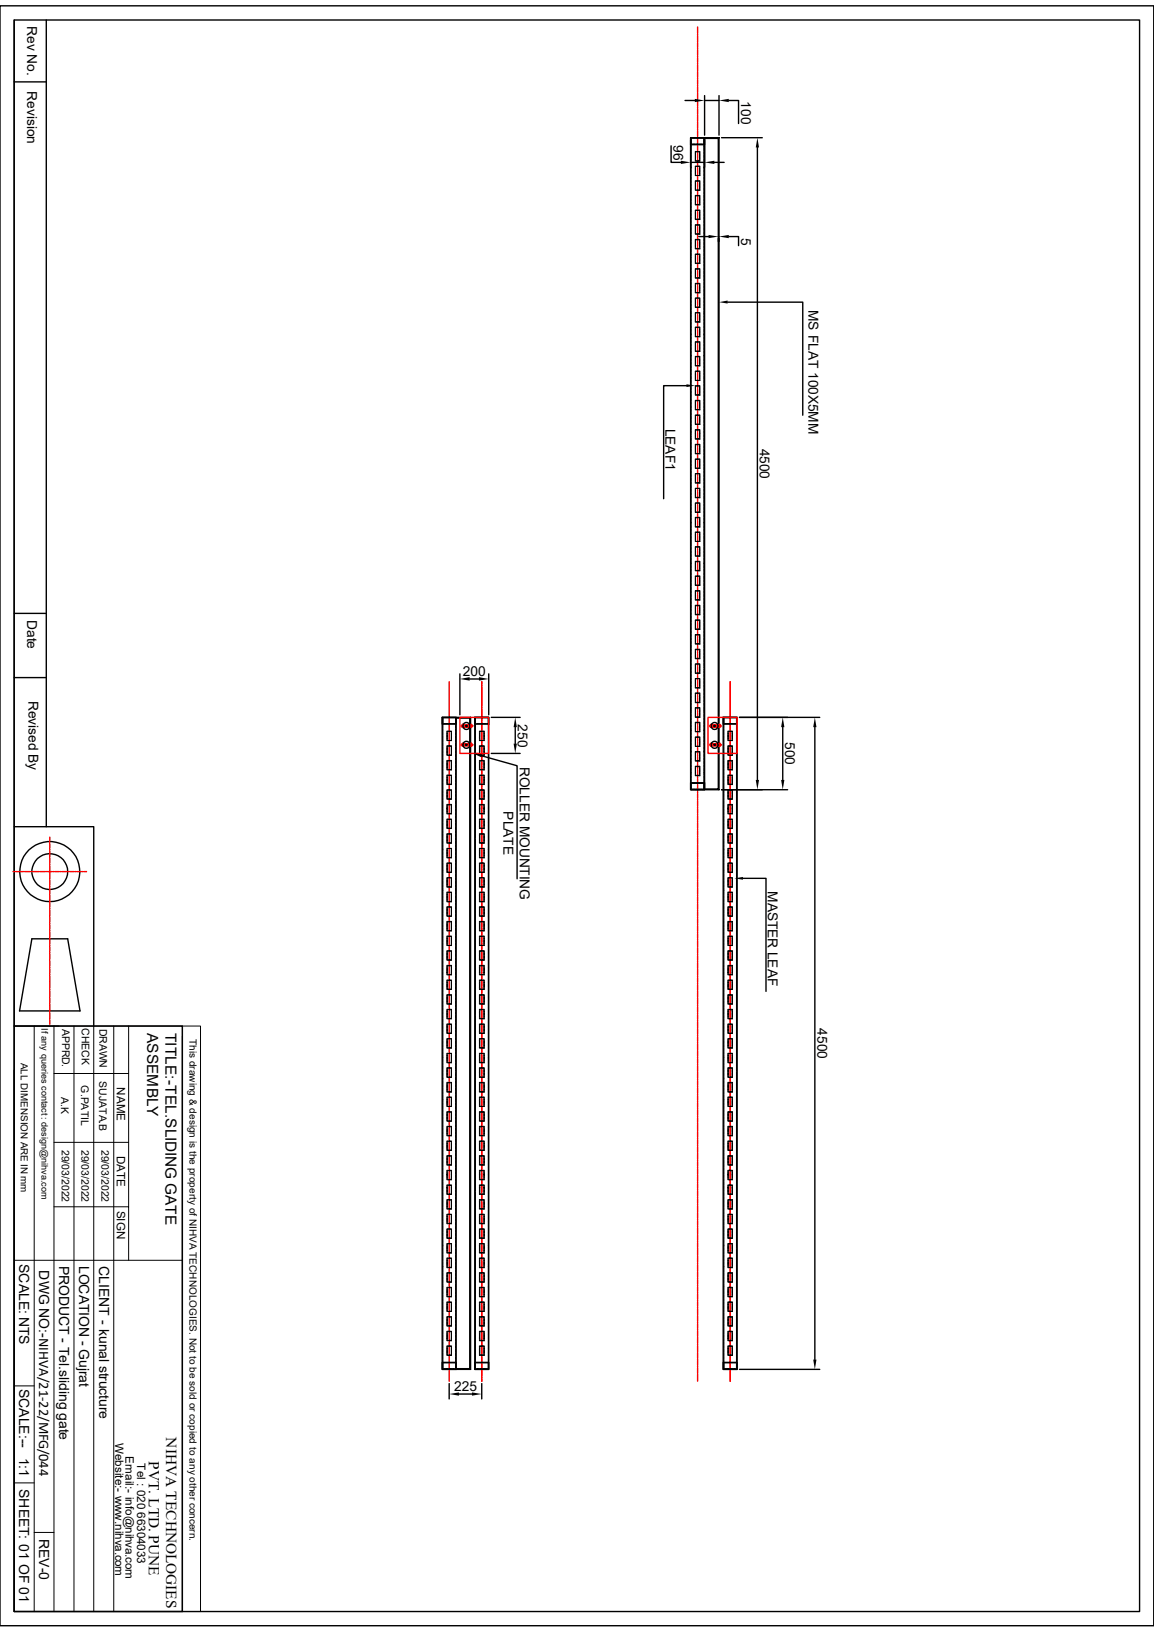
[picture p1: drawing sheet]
<svg xmlns="http://www.w3.org/2000/svg" width="210mm" height="297mm" viewBox="0 0 210 297" stroke-linecap="round" stroke-linejoin="round" font-family="sans-serif">
<defs><g id="words">
<g font-size="2.8">
<text x="26.8" y="188" transform="rotate(90 26.8 188)">ASSEMBLY</text>
<text x="30.1" y="188" transform="rotate(90 30.1 188)">TITLE:-TEL.SLIDING GATE</text>
<text x="30.3" y="261.6" transform="rotate(90 30.3 261.6)">NIHVA TECHNOLOGIES</text>
<text x="27.1" y="265.9" transform="rotate(90 27.1 265.9)">PVT. LTD. PUNE</text>
</g>
<g font-size="2.5">
<text x="5" y="4.7" transform="rotate(90 5 4.7)">Rev No.</text>
<text x="5" y="16.6" transform="rotate(90 5 16.6)">Revision</text>
<text x="134.9" y="18.5" transform="rotate(90 134.9 18.5)">100</text>
<text x="122.6" y="26.5" transform="rotate(90 122.6 26.5)">96</text>
<text x="134.9" y="43.4" transform="rotate(90 134.9 43.4)">5</text>
<text x="147.1" y="56.4" transform="rotate(90 147.1 56.4)">MS FLAT 100X5MM</text>
<text x="121.1" y="78" transform="rotate(90 121.1 78)">LEAF1</text>
<text x="138.3" y="81.7" transform="rotate(90 138.3 81.7)">4500</text>
<text x="5" y="112.8" transform="rotate(90 5 112.8)">Date</text>
<text x="84.2" y="123.1">200</text>
<text x="5.2" y="127.5" transform="rotate(90 5.2 127.5)">Revised By</text>
<text x="94.2" y="131.8" transform="rotate(90 94.2 131.8)">250</text>
<text x="142.9" y="135" transform="rotate(90 142.9 135)">500</text>
<text x="94.6" y="139.5" transform="rotate(90 94.6 139.5)">ROLLER MOUNTING</text>
<text x="91.6" y="147.7" transform="rotate(90 91.6 147.7)">PLATE</text>
<text x="139.7" y="162.2" transform="rotate(90 139.7 162.2)">MASTER LEAF</text>
<text x="148.8" y="187.2" transform="rotate(90 148.8 187.2)">4500</text>
<text x="3.5" y="230" transform="rotate(90 3.5 230)">SCALE: NTS</text>
<text x="7.1" y="231.2" transform="rotate(90 7.1 231.2)">DWG NO:-NIHVA/21-22/MFG/044</text>
<text x="10.8" y="230.3" transform="rotate(90 10.8 230.3)">PRODUCT - Tel.sliding gate</text>
<text x="14.4" y="230.3" transform="rotate(90 14.4 230.3)">LOCATION - Gujrat</text>
<text x="18" y="230.4" transform="rotate(90 18 230.4)">CLIENT - kunal structure</text>
<text x="3.5" y="252.7" transform="rotate(90 3.5 252.7)">SCALE:--</text>
<text x="82.6" y="253.2">225</text>
<text x="3.5" y="265.3" transform="rotate(90 3.5 265.3)">1:1</text>
<text x="3.5" y="271" transform="rotate(90 3.5 271)">SHEET: 01 OF 01</text>
<text x="7.2" y="280" transform="rotate(90 7.2 280)">REV-0</text>
</g>
<g font-size="2.1">
<text x="21.3" y="197.9" transform="rotate(90 21.3 197.9)">NAME</text>
<text x="21.3" y="210.3" transform="rotate(90 21.3 210.3)">DATE</text>
<text x="21.3" y="220.3" transform="rotate(90 21.3 220.3)">SIGN</text>
<text x="21" y="262.6" transform="rotate(90 21 262.6)">Website:- www.nihva.com</text>
<text x="22.9" y="265" transform="rotate(90 22.9 265)">Email:- info@nihva.com</text>
<text x="25" y="266.3" transform="rotate(90 25 266.3)">Tel : 020 66304033</text>
</g>
<g font-size="1.9">
<text x="11.3" y="187.2" transform="rotate(90 11.3 187.2)">APPRD.</text>
<text x="14.9" y="187.1" transform="rotate(90 14.9 187.1)">CHECK</text>
<text x="18.1" y="187.2" transform="rotate(90 18.1 187.2)">DRAWN</text>
<text x="14.8" y="197.5" transform="rotate(90 14.8 197.5)">G.PATIL</text>
<text x="18.1" y="196.8" transform="rotate(90 18.1 196.8)">SUJATA.B</text>
<text x="11.1" y="199.6" transform="rotate(90 11.1 199.6)">A.K</text>
<text x="11.3" y="209.3" transform="rotate(90 11.3 209.3)">29/03/2022</text>
<text x="14.9" y="209.3" transform="rotate(90 14.9 209.3)">29/03/2022</text>
<text x="18.5" y="209.3" transform="rotate(90 18.5 209.3)">29/03/2022</text>
</g>
<g font-size="1.8">
<text x="34.5" y="189.1" transform="rotate(90 34.5 189.1)">This drawing &amp; design is the property of NIHVA TECHNOLOGIES. Not to be sold or copied to any other concern.</text>
<text x="3.8" y="193.4" transform="rotate(90 3.8 193.4)">ALL DIMENSION ARE IN mm</text>
</g>
<text font-size="1.7" x="7.5" y="187.2" transform="rotate(90 7.5 187.2)">If any queries contact : design@nihva.com</text>
</g></defs>
<g fill="none" stroke="#f00" stroke-width=".25">
<path d="M127 4.9v1.1M127 6.1v.2M127 6.5v.8M127 7.5v.1M127 7.8v.8M127 8.8v.2M127 9.1v.9M127 10.2v.1M127 10.5v.8M127 11.5v.1M127 11.8v.9M127 12.8v.2"/>
<path d="M127 13.2v.8M127 14.2v.2M127 14.5v.8M127 15.5v.2M127 15.8v.9M127 16.8v.2M127 17.2v.8M127 18.2v.2M127 18.5v.8M127 19.5v.2M127 19.9v.8M127 20.9v.1"/>
<path d="M127 21.2v.9M127 22.2v.2M127 22.5v.9M127 23.5v.2M127 23.9v.8M127 24.9v.2M127 25.2v.9M127 26.2v.2M127 26.5v.9M127 27.6v.1M127 27.9v.8M127 28.9v.2"/>
<path d="M127 29.3v.8M127 30.2v.2M127 30.6v.8M127 31.6v.1M127 31.9v.9M127 32.9v.2M127 33.3v.8M127 34.2v.2M127 34.6v.8M127 35.6v.2M127 35.9v.9M127 37v.1"/>
<path d="M127 37.3v.8M127 38.3v.1M127 38.6v.9M127 39.6v.2M127 40v.8M127 41v.1M127 41.3v.8M127 42.3v.2M127 42.6v.9M127 43.6v.2M127 44v.8M127 45v.2"/>
<path d="M127 45.3v.8M127 46.3v.2M127 46.7v.8M127 47.7v.1M127 48v.9M127 49v.1M127 49.3v.9M127 50.3v.2M127 50.7v.8M127 51.7v.2M127 52v.9M127 53v.2"/>
<path d="M127 53.3v.9M127 54.4v.1M127 54.7v.8M127 55.7v.2M127 56v.9M127 57v.2M127 57.4v.8M127 58.4v.1M127 58.7v.9M127 59.7v.2M127 60.1v.8M127 61v.2"/>
<path d="M127 61.4v.8M127 62.4v.2M127 62.7v.9M127 63.8v.1M127 64.1v.8M127 65.1v.1M127 65.4v.9M127 66.4v.2M127 66.8v.8M127 67.8v.1M127 68.1v.8M127 69.1v.2"/>
<path d="M127 69.4v.9M127 70.4v.2M127 70.8v.8M127 71.8v.1M127 72.1v.8M127 73.1v.2M127 73.4v.9M127 74.5v.1M127 74.8v.8M127 75.8v.1M127 76.1v.9M127 77.1v.2"/>
<path d="M127 77.5v.8M127 78.5v.2M127 78.8v.8M127 79.8v.2M127 80.1v.9M127 81.2v.1M127 81.5v.8M127 82.5v.2M127 82.8v.9M127 83.8v.2M127 84.2v.8M127 85.2v.1"/>
<path d="M127 85.5v.9M127 86.5v.2M127 86.9v.8M127 87.8v.2M127 88.2v.8M127 89.2v.2M127 89.5v.9M127 90.6v.1M127 90.8v.9M127 91.9v.1M127 92.2v.8M127 93.2v.2"/>
<path d="M127 93.6v.8M127 94.6v.1M127 94.9v.8M127 95.9v.2M127 96.2v.9M127 97.2v.2M127 97.6v.8M127 98.6v.1M127 98.9v.8M127 99.9v.2M127 100.2v.9M127 101.3v.1"/>
<path d="M127 101.6v.8M127 102.6v.1M127 102.9v.9M127 103.9v.2M127 104.3v.8M127 105.3v.2M127 105.6v.8M127 106.6v.2M127 106.9v.9M127 107.9v.2M127 108.3v.8M127 109.3v.2"/>
<path d="M127 109.6v.8M127 110.6v.2M127 111v.8M127 112v.1M127 112.3v.9M127 113.3v.2M127 113.6v.9M127 114.6v.2M127 115v.8M127 116v.2M127 116.3v.9M127 117.3v.2"/>
<path d="M127 117.6v.9M127 118.7v.1M127 119v.8M81.7 124.1v.4M81.7 124.7v.1M81.7 125v.9M81.7 126v.2M81.7 126.4v.8M81.7 127.3v.2M81.7 127.7v.8M81.7 128.7v.2M81.7 129v.9"/>
<path d="M81.7 130v.2M81.7 130.4v.8M81.7 131.4v.1M81.7 131.7v.8M81.7 132.7v.2M81.7 133.1v.8M81.7 134.1v.1M81.7 134.4v.8M81.7 135.4v.2M81.7 135.7v.9M81.7 136.7v.2M81.7 137.1v.8"/>
<path d="M81.7 138.1v.1M81.7 138.4v.8M81.7 139.4v.2M81.7 139.7v.9M83.7 130.6h5.2v6.5h-5.2zM83.9 132.1h.3M83.9 135.6h.3M84 135.4l1.8-.1 .2 .3-.2 .2h-1.6l-.2-.1zM84 132l1.8-.1 .2 .2-.2 .2h-1.6h-.2zM84.2 131.8v.3h.6M84.2 135.2v.4h.6M84.2 132.2v.2"/>
<path d="M84.2 135.6v.2M84.8 132.1h.1M84.8 135.6h.1M85 132.1h.7M85 135.6h.7M85.8 131.8v.3M85.8 135.2v.4M85.8 132.2v.2M85.8 135.6v.2M85.9 132.1h.2M85.9 135.6h.2M87.7 124.1v.4"/>
<path d="M87.7 124.7v.1M87.7 125v.9M87.7 126v.2M87.7 126.4v.8M87.7 127.3v.2M87.7 127.7v.8M87.7 128.7v.2M87.7 129v.9M87.7 130v.2M87.7 130.4v.8M87.7 131.4v.1M87.7 131.7v.8"/>
<path d="M87.7 132.7v.2M87.7 133.1v.8M87.7 134.1v.1M87.7 134.4v.8M87.7 135.4v.2M87.7 135.7v.9M87.7 136.7v.2M87.7 137.1v.8M87.7 138.1v.1M87.7 138.4v.8M87.7 139.4v.2M87.7 139.7v.9"/>
<path d="M127 120v.2M127 120.4v.8M127 121.3v.2M127 121.7v.8M127 122.7v.2M127 123v.9M127 124v.2M127 124.4v.8M127 125.3v.2M127 125.7v.8M127 126.7v.2M127 127v.9"/>
<path d="M127 128.1v.1M127 128.4v.8M127 129.4v.1M127 129.7v.9M127 130.7v.2M127 131.1v.8M127 132.1v.1M127 132.4v.8M127 133.4v.2M127 133.7v.9M127 134.7v.2M127 135.1v.8"/>
<path d="M127 136.1v.2M127 136.4v.8M127 137.4v.2M127 137.8v.8M127 138.8v.1M127 139.1v.9M128.9 130.6h5.3v6.5h-5.3zM129.2 135.4l1.8-.1 .2 .3-.2 .2h-1.6l-.2-.1zM129.2 132l1.8-.1 .2 .2-.2 .2h-1.6h-.2zM129.4 131.8v.3h-.3M129.4 135.2v.4h-.3M129.4 132.2v.2"/>
<path d="M129.4 135.6v.2M129.5 132.1h.4M129.5 135.6h.4M130 132.1h.1M130 135.6h.1M130.2 132.1h.7M130.2 135.6h.7M131 131.8v.3h.3M131 135.2v.4h.3M131 132.2v.2M131 135.6v.2M132.9 131.4v.1"/>
<path d="M132.9 131.7v.8M132.9 132.7v.2M132.9 133.1v.8M132.9 134.1v.1M132.9 134.4v.8M132.9 135.4v.2M132.9 135.7v.9M132.9 136.7v.2M132.9 137.1v.8M132.9 138.1v.1M132.9 138.4v.8M132.9 139.4v.2"/>
<path d="M132.9 139.7v.9M132.9 124.1v.4M132.9 124.7v.1M132.9 125v.9M132.9 126v.2M132.9 126.4v.8M132.9 127.3v.2M132.9 127.7v.8M132.9 128.7v.2M132.9 129v.9M132.9 130v.2M132.9 130.4v.8"/>
<path d="M2.4 158.6h.4M3 158.6h.1M3.3 158.6h.8M4.3 158.6h.1M4.6 158.6h.9M5.6 158.6h.2M6 158.6h.8M6.9 158.6h.2M7.3 158.6h.8M8.3 158.6h.2M8.6 158.6h.9M9.1 152.4v.6"/>
<path d="M9.1 153.2v.2M9.1 153.5v.9M9.1 154.6v.1M9.1 154.9v.8M9.1 155.9v.1M9.1 156.2v.9M9.1 157.2v.2M9.1 157.6v.8M9.1 158.6v.2M9.1 158.9v.8M9.1 159.9v.2M9.7 158.6h.1"/>
<path d="M10 158.6h.8M11 158.6h.1M11.3 158.6h.8M12.3 158.6h.2M12.7 158.6h.8M13.7 158.6h.1M14 158.6h.8M15 158.6h.2M15.3 158.6h.4M81.7 140.8v.1M81.7 141.1v.8M81.7 142.1v.1"/>
<path d="M81.7 142.4v.9M81.7 143.4v.2M81.7 143.8v.8M81.7 144.8v.1M81.7 145.1v.8M81.7 146.1v.2M81.7 146.4v.9M81.7 147.4v.2M81.7 147.8v.8M81.7 148.8v.2M81.7 149.1v.8M81.7 150.1v.2"/>
<path d="M81.7 150.5v.8M81.7 151.5v.1M81.7 151.8v.9M81.7 152.8v.2M81.7 153.2v.8M81.7 154.1v.2M81.7 154.5v.8M81.7 155.5v.2M81.7 155.8v.9M81.7 156.8v.2M81.7 157.1v.9M81.7 158.2v.1"/>
<path d="M81.7 158.5v.8M81.7 159.5v.2M81.7 159.9v.8M87.7 140.8v.1M87.7 141.1v.8M87.7 142.1v.1M87.7 142.4v.9M87.7 143.4v.2M87.7 143.8v.8M87.7 144.8v.1M87.7 145.1v.8M87.7 146.1v.2"/>
<path d="M87.7 146.4v.9M87.7 147.4v.2M87.7 147.8v.8M87.7 148.8v.2M87.7 149.1v.8M87.7 150.1v.2M87.7 150.5v.8M87.7 151.5v.1M87.7 151.8v.9M87.7 152.8v.2M87.7 153.2v.8M87.7 154.1v.2"/>
<path d="M87.7 154.5v.8M87.7 155.5v.2M87.7 155.8v.9M87.7 156.8v.2M87.7 157.1v.9M87.7 158.2v.1M87.7 158.5v.8M87.7 159.5v.2M87.7 159.9v.8M127 140.1v.2M127 140.4v.9M127 141.4v.2"/>
<path d="M127 141.8v.8M127 142.8v.2M127 143.1v.8M127 144.1v.2M127 144.4v.9M127 145.5v.1M127 145.8v.8M127 146.8v.2M127 147.2v.8M127 148.1v.2M127 148.5v.8M127 149.5v.1"/>
<path d="M127 149.8v.9M127 150.8v.2M127 151.2v.8M127 152.1v.2M127 152.5v.8M127 153.5v.2M127 153.8v.9M127 154.9v.1M127 155.2v.8M127 156.2v.1M127 156.5v.9M127 157.5v.2"/>
<path d="M127 157.9v.8M127 158.9v.1M127 159.2v.8M132.9 140.8v.1M132.9 141.1v.8M132.9 142.1v.1M132.9 142.4v.9M132.9 143.4v.2M132.9 143.8v.8M132.9 144.8v.1M132.9 145.1v.8M132.9 146.1v.2"/>
<path d="M132.9 146.4v.9M132.9 147.4v.2M132.9 147.8v.8M132.9 148.8v.2M132.9 149.1v.8M132.9 150.1v.2M132.9 150.5v.8M132.9 151.5v.1M132.9 151.8v.9M132.9 152.8v.2M132.9 153.2v.8M132.9 154.1v.2"/>
<path d="M132.9 154.5v.8M132.9 155.5v.2M132.9 155.8v.9M132.9 156.8v.2M132.9 157.1v.9M132.9 158.2v.1M132.9 158.5v.8M132.9 159.5v.2M132.9 159.9v.8M9.1 160.2v.9M9.1 161.2v.2M9.1 161.6v.8"/>
<path d="M9.1 162.6v.2M9.1 162.9v.8M9.1 163.9v.2M9.1 164.3v.8M9.1 165.3v.1M9.1 165.6v.9M9.1 166.6v.2M9.1 167v.8M9.1 167.9v.2M9.1 168.3v.8M9.1 169.3v.2M9.1 169.6v.9"/>
<path d="M9.1 170.6v.2M9.1 170.9v.9M9.1 172v.1M9.1 172.3v.8M9.1 173.3v.2M9.1 173.7v.8M9.1 174.7v.1M9.1 175v.8M9.1 176v.1M9.1 176.3v.9M9.1 177.3v.2M9.1 177.7v.8"/>
<path d="M9.1 178.6v.2M9.1 179v.8M81.7 160.9v.1M81.7 161.2v.8M81.7 162.2v.1M81.7 162.5v.9M81.7 163.5v.2M81.7 163.9v.8M81.7 164.8v.2M81.7 165.2v.8M81.7 166.2v.2M81.7 166.5v.9"/>
<path d="M81.7 167.6v.1M81.7 167.9v.8M81.7 168.9v.1M81.7 169.2v.9M81.7 170.2v.2M81.7 170.6v.8M81.7 171.6v.1M81.7 171.9v.8M81.7 172.9v.2M81.7 173.2v.9M81.7 174.2v.2M81.7 174.6v.8"/>
<path d="M81.7 175.6v.2M81.7 175.9v.8M81.7 176.9v.2M81.7 177.2v.9M81.7 178.3v.1M81.7 178.6v.9M81.7 179.6v.2M81.7 179.9v.9M87.7 160.9v.1M87.7 161.2v.8M87.7 162.2v.1M87.7 162.5v.9"/>
<path d="M87.7 163.5v.2M87.7 163.9v.8M87.7 164.8v.2M87.7 165.2v.8M87.7 166.2v.2M87.7 166.5v.9M87.7 167.6v.1M87.7 167.9v.8M87.7 168.9v.1M87.7 169.2v.9M87.7 170.2v.2M87.7 170.6v.8"/>
<path d="M87.7 171.6v.1M87.7 171.9v.8M87.7 172.9v.2M87.7 173.2v.9M87.7 174.2v.2M87.7 174.6v.8M87.7 175.6v.2M87.7 175.9v.8M87.7 176.9v.2M87.7 177.2v.9M87.7 178.3v.1M87.7 178.6v.9"/>
<path d="M87.7 179.6v.2M87.7 179.9v.9M127 160.2v.2M127 160.5v.9M127 161.5v.2M127 161.9v.8M127 162.9v.1M127 163.2v.8M127 164.2v.2M127 164.5v.9M127 165.6v.1M127 165.9v.8"/>
<path d="M127 166.9v.1M127 167.2v.9M127 168.2v.2M127 168.6v.8M127 169.6v.2M127 169.9v.8M127 170.9v.2M127 171.2v.9M127 172.3v.1M127 172.6v.8M127 173.6v.2M127 173.9v.9"/>
<path d="M127 174.9v.2M127 175.3v.8M127 176.3v.1M127 176.6v.9M127 177.6v.2M127 178v.8M127 178.9v.2M127 179.3v.8M132.9 160.9v.1M132.9 161.2v.8M132.9 162.2v.1M132.9 162.5v.9"/>
<path d="M132.9 163.5v.2M132.9 163.9v.8M132.9 164.8v.2M132.9 165.2v.8M132.9 166.2v.2M132.9 166.5v.9M132.9 167.6v.1M132.9 167.9v.8M132.9 168.9v.1M132.9 169.2v.9M132.9 170.2v.2M132.9 170.6v.8"/>
<path d="M132.9 171.6v.1M132.9 171.9v.8M132.9 172.9v.2M132.9 173.2v.9M132.9 174.2v.2M132.9 174.6v.8M132.9 175.6v.2M132.9 175.9v.8M132.9 176.9v.2M132.9 177.2v.9M132.9 178.3v.1M132.9 178.6v.9"/>
<path d="M132.9 179.6v.2M132.9 179.9v.9M9.1 180v.2M9.1 180.3v.9M9.1 181.4v.1M9.1 181.7v.8M9.1 182.7v.1M9.1 183v.9M9.1 184v.2M9.1 184.4v.8M9.1 185.4v.1M9.1 185.7v.7"/>
<path d="M81.7 180.9v.2M81.7 181.3v.8M81.7 182.3v.2M81.7 182.6v.9M81.7 183.6v.2M81.7 183.9v.9M81.7 185v.1M81.7 185.3v.8M81.7 186.3v.2M81.7 186.6v.9M81.7 187.6v.2M81.7 188v.8"/>
<path d="M81.7 189v.1M81.7 189.3v.9M81.7 190.3v.2M81.7 190.7v.8M81.7 191.6v.2M81.7 192v.8M81.7 193v.2M81.7 193.3v.9M81.7 194.4v.1M81.7 194.7v.8M81.7 195.7v.1M81.7 196v.9"/>
<path d="M81.7 197v.2M81.7 197.4v.8M81.7 198.4v.1M81.7 198.7v.8M81.7 199.7v.2M87.7 180.9v.2M87.7 181.3v.8M87.7 182.3v.2M87.7 182.6v.9M87.7 183.6v.2M87.7 183.9v.9M87.7 185v.1"/>
<path d="M87.7 185.3v.8M87.7 186.3v.2M87.7 186.6v.9M87.7 187.6v.2M87.7 188v.8M87.7 189v.1M87.7 189.3v.9M87.7 190.3v.2M87.7 190.7v.8M87.7 191.6v.2M87.7 192v.8M87.7 193v.2"/>
<path d="M87.7 193.3v.9M87.7 194.4v.1M87.7 194.7v.8M87.7 195.7v.1M87.7 196v.9M87.7 197v.2M87.7 197.4v.8M87.7 198.4v.1M87.7 198.7v.8M87.7 199.7v.2M127 180.3v.2M127 180.6v.9"/>
<path d="M127 181.7v.1M127 181.9v.9M127 183v.1M127 183.3v.8M127 184.3v.2M127 184.7v.8M127 185.7v.1M127 186v.8M127 187v.2M127 187.3v.9M127 188.3v.2M127 188.7v.8"/>
<path d="M127 189.7v.1M127 190v.8M127 191v.2M127 191.3v.9M127 192.4v.1M127 192.7v.8M127 193.7v.1M127 194v.9M127 195v.2M127 195.4v.8M127 196.4v.2M127 196.7v.8"/>
<path d="M127 197.7v.2M127 198v.9M127 199.1v.1M127 199.4v.8M132.9 180.9v.2M132.9 181.3v.8M132.9 182.3v.2M132.9 182.6v.9M132.9 183.6v.2M132.9 183.9v.9M132.9 185v.1M132.9 185.3v.8"/>
<path d="M132.9 186.3v.2M132.9 186.6v.9M132.9 187.6v.2M132.9 188v.8M132.9 189v.1M132.9 189.3v.9M132.9 190.3v.2M132.9 190.7v.8M132.9 191.6v.2M132.9 192v.8M132.9 193v.2M132.9 193.3v.9"/>
<path d="M132.9 194.4v.1M132.9 194.7v.8M132.9 195.7v.1M132.9 196v.9M132.9 197v.2M132.9 197.4v.8M132.9 198.4v.1M132.9 198.7v.8M132.9 199.7v.2M81.7 200v.9M81.7 201v.2M81.7 201.4v.8"/>
<path d="M81.7 202.4v.2M81.7 202.7v.8M81.7 203.7v.2M81.7 204v.9M81.7 205.1v.1M81.7 205.4v.8M81.7 206.4v.1M81.7 206.7v.9M81.7 207.7v.2M81.7 208.1v.8M81.7 209.1v.2M81.7 209.4v.9"/>
<path d="M81.7 210.4v.2M81.7 210.7v.9M81.7 211.8v.1M81.7 212.1v.8M81.7 213.1v.2M81.7 213.4v.8M81.7 214.4v.2M81.7 214.8v.8M81.7 215.8v.1M81.7 216.1v.9M81.7 217.1v.2M81.7 217.5v.8"/>
<path d="M81.7 218.4v.2M81.7 218.8v.8M81.7 219.8v.2M87.7 200v.9M87.7 201v.2M87.7 201.4v.8M87.7 202.4v.2M87.7 202.7v.8M87.7 203.7v.2M87.7 204v.9M87.7 205.1v.1M87.7 205.4v.8"/>
<path d="M87.7 206.4v.1M87.7 206.7v.9M87.7 207.7v.2M87.7 208.1v.8M87.7 209.1v.2M87.7 209.4v.9M87.7 210.4v.2M87.7 210.7v.9M87.7 211.8v.1M87.7 212.1v.8M87.7 213.1v.2M87.7 213.4v.8"/>
<path d="M87.7 214.4v.2M87.7 214.8v.8M87.7 215.8v.1M87.7 216.1v.9M87.7 217.1v.2M87.7 217.5v.8M87.7 218.4v.2M87.7 218.8v.8M87.7 219.8v.2M127 200.4v.2M127 200.7v.8M127 201.7v.2"/>
<path d="M127 202.1v.8M127 203.1v.1M127 203.4v.9M127 204.4v.2M127 204.7v.9M127 205.7v.2M127 206.1v.8M127 207.1v.2M127 207.4v.9M127 208.4v.2M127 208.7v.9M127 209.8v.1"/>
<path d="M127 210.1v.8M127 211.1v.2M127 211.5v.8M127 212.4v.2M127 212.8v.8M127 213.8v.2M127 214.1v.9M127 215.1v.2M127 215.5v.8M127 216.5v.1M127 216.8v.8M127 217.8v.2"/>
<path d="M127 218.1v.9M127 219.2v.1M127 219.5v.8M132.9 200v.9M132.9 201v.2M132.9 201.4v.8M132.9 202.4v.2M132.9 202.7v.8M132.9 203.7v.2M132.9 204v.9M132.9 205.1v.1M132.9 205.4v.8"/>
<path d="M132.9 206.4v.1M132.9 206.7v.9M132.9 207.7v.2M132.9 208.1v.8M132.9 209.1v.2M132.9 209.4v.9M132.9 210.4v.2M132.9 210.7v.9M132.9 211.8v.1M132.9 212.1v.8M132.9 213.1v.2M132.9 213.4v.8"/>
<path d="M132.9 214.4v.2M132.9 214.8v.8M132.9 215.8v.1M132.9 216.1v.9M132.9 217.1v.2M132.9 217.5v.8M132.9 218.4v.2M132.9 218.8v.8M132.9 219.8v.2M81.7 220.1v.9M81.7 221.1v.2M81.7 221.5v.8"/>
<path d="M81.7 222.5v.1M81.7 222.8v.8M81.7 223.8v.2M81.7 224.2v.8M81.7 225.2v.1M81.7 225.5v.8M81.7 226.5v.2M81.7 226.8v.9M81.7 227.8v.2M81.7 228.2v.8M81.7 229.2v.1M81.7 229.5v.8"/>
<path d="M81.7 230.5v.2M81.7 230.8v.9M81.7 231.9v.1M81.7 232.2v.8M81.7 233.2v.1M81.7 233.5v.9M81.7 234.5v.2M81.7 234.9v.8M81.7 235.9v.2M81.7 236.2v.8M81.7 237.2v.2M81.7 237.5v.9"/>
<path d="M81.7 238.5v.2M81.7 238.9v.8M81.7 239.9v.2M87.7 220.1v.9M87.7 221.1v.2M87.7 221.5v.8M87.7 222.5v.1M87.7 222.8v.8M87.7 223.8v.2M87.7 224.2v.8M87.7 225.2v.1M87.7 225.5v.8"/>
<path d="M87.7 226.5v.2M87.7 226.8v.9M87.7 227.8v.2M87.7 228.2v.8M87.7 229.2v.1M87.7 229.5v.8M87.7 230.5v.2M87.7 230.8v.9M87.7 231.9v.1M87.7 232.2v.8M87.7 233.2v.1M87.7 233.5v.9"/>
<path d="M87.7 234.5v.2M87.7 234.9v.8M87.7 235.9v.2M87.7 236.2v.8M87.7 237.2v.2M87.7 237.5v.9M87.7 238.5v.2M87.7 238.9v.8M87.7 239.9v.2M127 220.5v.1M127 220.8v.9M127 221.8v.2"/>
<path d="M127 222.2v.8M127 223.2v.2M127 223.5v.8M127 224.5v.2M127 224.8v.9M127 225.8v.2M127 226.2v.8M127 227.2v.2M127 227.5v.8M127 228.5v.2M127 228.9v.8M127 229.9v.1"/>
<path d="M127 230.2v.9M127 231.2v.2M127 231.5v.9M127 232.5v.2M127 232.9v.8M127 233.9v.2M127 234.2v.8M127 235.2v.2M127 235.5v.9M127 236.6v.1M127 236.9v.8M127 237.9v.2"/>
<path d="M127 238.3v.8M127 239.2v.2M127 239.6v.8M132.9 220.1v.9M132.9 221.1v.2M132.9 221.5v.8M132.9 222.5v.1M132.9 222.8v.8M132.9 223.8v.2M132.9 224.2v.8M132.9 225.2v.1M132.9 225.5v.8"/>
<path d="M132.9 226.5v.2M132.9 226.8v.9M132.9 227.8v.2M132.9 228.2v.8M132.9 229.2v.1M132.9 229.5v.8M132.9 230.5v.2M132.9 230.8v.9M132.9 231.9v.1M132.9 232.2v.8M132.9 233.2v.1M132.9 233.5v.9"/>
<path d="M132.9 234.5v.2M132.9 234.9v.8M132.9 235.9v.2M132.9 236.2v.8M132.9 237.2v.2M132.9 237.5v.9M132.9 238.5v.2M132.9 238.9v.8M132.9 239.9v.2M81.7 240.2v.8M81.7 241.2v.2M81.7 241.6v.8"/>
<path d="M81.7 242.6v.1M81.7 242.9v.9M81.7 243.9v.2M81.7 244.3v.8M81.7 245.2v.2M81.7 245.6v.8M81.7 246.6v.2M81.7 246.9v.9M81.7 247.9v.2M81.7 248.2v.9M81.7 249.3v.1M81.7 249.6v.8"/>
<path d="M81.7 250.6v.2M81.7 251v.4M87.7 240.2v.8M87.7 241.2v.2M87.7 241.6v.8M87.7 242.6v.1M87.7 242.9v.9M87.7 243.9v.2M87.7 244.3v.8M87.7 245.2v.2M87.7 245.6v.8M87.7 246.6v.2"/>
<path d="M87.7 246.9v.9M87.7 247.9v.2M87.7 248.2v.9M87.7 249.3v.1M87.7 249.6v.8M87.7 250.6v.2M87.7 251v.4M127 240.6v.1M127 240.9v.9M127 241.9v.2M127 242.3v.8M127 243.2v.2"/>
<path d="M127 243.6v.8M127 244.6v.2M127 244.9v.9M127 246v.1M127 246.3v.8M127 247.3v.1M127 247.6v.9M127 248.6v.2M127 249v.8M127 250v.1M127 250.3v1.1M132.9 240.2v.8"/>
<path d="M132.9 241.2v.2M132.9 241.6v.8M132.9 242.6v.1M132.9 242.9v.9M132.9 243.9v.2M132.9 244.3v.8M132.9 245.2v.2M132.9 245.6v.8M132.9 246.6v.2M132.9 246.9v.9M132.9 247.9v.2M132.9 248.2v.9"/>
<path d="M132.9 249.3v.1M132.9 249.6v.8M132.9 250.6v.2M132.9 251v.4"/>
</g>
<g fill="none" stroke="#000" stroke-width=".25">
<path d="M0 1.1h210v294.8h-210zM2.6 3.6h204.8v289.7h-204.8zM2.6 3.6v146.9h14.5v36.2M2.6 14.9h5.8M8.4 3.6v146.9M124.7 18.3h1.7M128.2 17.4v7.2M128.2 18.3h2.7M130.9 17.4v7.2M132.6 18.3h1.8v4.2M122.1 26.5v3h1.8M125.7 25.1h2.5v118.6h-2.5z"/>
<path d="M125.7 25.1h2.5v1.2h-2.5zM125.7 25.1h.1M125.7 25.5v4.9M125.7 29.5h2.5M128.2 25.1h2.7v118.6h-2.7M128.2 25.2h2.5v118.4h-2.5M128.2 25.5v4.9M130 29.5h1.8M131.3 25.1h7.4M137.8 26.8v115.1M127.2 43.1h1.7M130.7 43.1h.2"/>
<path d="M132.4 55h13.7v20.6M132.6 43.1h1.8v1.6M124.9 70.2h-4.1v20.6M2.6 111.6h5.8M2.6 123.3h5.8M80.5 130.6h2.5v118.6h-2.5zM80.5 130.6h2.5v1.2h-2.5zM80.5 130.6h.1M83 130.6h2.6v118.6h-2.6M83 130.7h2.5v118.4h-2.5M83.7 122.6v7.5M84.8 135.5h.2v.1l-.1 .1z"/>
<path d="M84.8 132h.2v.2h-.1zM85.5 123.6h1.7M86.4 130.6h2.5v118.6h-2.5zM86.4 130.6h2.5v1.2h-2.5zM86.4 130.6h.1M87.6 137.5l6.5 1.9v20.5M88.9 122.6v7.5M89.4 130.6h5.3M89.4 137.1h5.3M93.8 132.3v3M129.9 135.5h.3v.1l-.2 .1zM129.9 132h.3v.2h-.2z"/>
<path d="M131.6 130.6h2.6v118.6h-2.6zM131.6 130.6h2.6v1.2h-2.6zM131.6 130.6h.1M134.6 130.6h14.6M142.5 132.3v9.6M148.3 132.3v115.1M2.6 150.5v36.2M125.7 142.5h2.5v1.2h-2.5zM131.3 143.7h12M135.2 159.9h4.2v20.5M5.8 170.9h6.5l2.3 13.1h-11zM2.6 186.7h30.6v106.6h-30.6z"/>
<path d="M2.6 194.8v98.5M80.5 247.9h2.5v1.3h-2.5zM81.7 251.8v2.8M83.5 253.7h2.4M86.4 247.9h2.5v1.3h-2.5zM87.7 251.8v2.8M131.6 247.9h2.6v1.3h-2.6zM134.6 249.2h14.6"/>
<circle cx="84.9" cy="132.1" r=".64"/>
<circle cx="84.9" cy="135.5" r=".64"/>
<circle cx="130" cy="135.5" r=".64"/>
<circle cx="130" cy="132.1" r=".64"/>
<circle cx="9.1" cy="158.6" r="5.5"/>
<circle cx="9.1" cy="158.6" r="3.3"/>
</g>
<g fill="none" stroke="#000" stroke-width=".18">
<path d="M125.8 26.1l.1 .1M125.8 26.3v.2M125.8 26.5v.4M125.8 27v.2M125.8 27.3v.1M125.8 27.5v.2M125.8 27.8v.1M125.8 28v.2M125.8 28.3v.1M125.8 28.5v.2M125.8 28.8v.2M125.8 29v.2"/>
<path d="M125.8 29.3v.2M125.8 29.5v.2M125.8 29.8v.2M125.8 30.1v.1M125.8 30.3v.4M125.8 30.8v.1M125.8 31v.2M125.8 31.3v.2M125.8 31.5v.2M125.8 31.8v.2M125.8 32v.2M125.8 32.3v.2"/>
<path d="M125.8 32.6v.1M125.8 32.8v.2M125.8 33.1v.1M125.8 33.3v.2M125.8 33.6v.1M125.8 33.8v.2M125.8 34.1v.1M125.8 34.3v.2M125.8 34.5v.2M125.8 34.8v.2M125.8 35.1v.1M125.8 35.3v.2"/>
<path d="M125.8 35.6v.1M125.8 35.8v.2M125.8 36.1v.1M125.8 36.3v.2M125.8 36.6v.1M125.8 36.8v.2M125.8 37.1v.2M125.8 37.3v.2M125.8 37.6v.2M125.8 37.8v.2M125.8 38.1v.1M125.8 38.3v.2"/>
<path d="M125.8 38.6v.1M125.8 38.8v.2M125.8 39.1v.1M125.8 39.3v.2M125.8 39.6v.2M125.8 39.8v.2M125.9 25.1l-.1 .1M125.9 25.1h-.1v1.1M126 25.1h.2M126 26.2h.2M126.2 25.1h.2M126.2 26.2h.2"/>
<path d="M126.5 25.1h.2M126.5 26.2h.2M126.5 29.1v.2h.2M126.5 31.8v.2h.2M126.5 34.5v.1h.2M126.5 37.1v.2h.2M126.5 39.8v.2h.2M126.5 27.9v.1M126.5 28.1v.2M126.5 28.4v.1M126.5 28.6v.2M126.5 28.9v.1"/>
<path d="M126.5 30.5v.2M126.5 30.8v.1M126.5 31v.2M126.5 31.3v.2M126.5 31.5v.2M126.5 33.2v.2M126.5 33.4v.2M126.5 33.7v.2M126.5 34v.1M126.5 34.2v.2M126.5 35.9v.1M126.5 36.1v.2"/>
<path d="M126.5 36.4v.1M126.5 36.6v.2M126.5 36.9v.1M126.5 38.5v.2M126.5 38.8v.1M126.5 39v.2M126.5 39.3v.2M126.5 39.5v.2M126.6 27.9v.1M126.6 28.1v.2M126.6 28.4v.1M126.6 28.6v.2"/>
<path d="M126.6 28.9v.1M126.6 30.5v.2M126.6 30.8v.1M126.6 31v.2M126.6 31.3v.2M126.6 31.5v.2M126.6 33.2v.2M126.6 33.4v.2M126.6 33.7v.2M126.6 34v.1M126.6 34.2v.2M126.6 35.9v.1"/>
<path d="M126.6 36.1v.2M126.6 36.4v.1M126.6 36.6v.2M126.6 36.9v.1M126.6 38.5v.2M126.6 38.8v.1M126.6 39v.2M126.6 39.3v.2M126.6 39.5v.2M126.6 29.1v.2h.2M126.6 31.8v.1h.2M126.6 34.5v.1h.2"/>
<path d="M126.6 37.1l.2 .1M126.6 39.8v.1h.2M126.7 27.6h-.2v.2M126.7 30.2h-.2v.2M126.7 32.9h-.2v.2M126.7 35.6h-.2v.2M126.7 38.2h-.2v.2M126.7 25.1h.2M126.7 26.2h.2M126.7 29.3h.2M126.7 27.6h.2M126.7 30.2h.2"/>
<path d="M126.7 34.6h.2M126.7 32.9h.2M126.7 37.3h.2M126.7 35.6h.2M126.7 40h.2M126.7 38.2h.2M126.8 27.6h-.2v.2M126.8 30.3h-.2v.1M126.8 33h-.2v.1M126.8 35.6h-.2v.2M126.8 38.3h-.2v.1M126.9 29.3h.1"/>
<path d="M126.9 27.6h.1M126.9 30.3h.1M126.9 34.6h.1M126.9 33h.1M126.9 37.2h.1M126.9 35.6h.1M126.9 39.9h.1M126.9 38.3h.1M127 25.1h.2M127 26.2h.2M127 29.3h.2M127 27.6h.2"/>
<path d="M127 30.2h.2M127 34.6h.2M127 32.9h.2M127 37.3h.2M127 35.6h.2M127 40h.2M127 38.2h.2M127.1 27.6h.2v.2M127.1 30.3h.2v.1M127.1 33h.2v.1M127.1 35.6h.2v.2M127.1 38.3h.2v.1"/>
<path d="M127.3 27.6h.1v.2M127.3 30.2h.1v.2M127.3 32.9h.1v.2M127.3 35.6h.1v.2M127.3 38.2h.1v.2M127.3 26.2h.1M127.3 25.1h.1M127.3 29.1v.2h-.2M127.3 31.8v.1M127.3 34.5v.1h-.2M127.3 37.1l-.2 .1M127.3 27.9v.1"/>
<path d="M127.3 28.1v.2M127.3 28.4v.1M127.3 28.6v.2M127.3 28.9v.1M127.3 30.5v.2M127.3 30.8v.1M127.3 31v.2M127.3 31.3v.2M127.3 31.5v.2M127.3 33.2v.2M127.3 33.4v.2M127.3 33.7v.2"/>
<path d="M127.3 34v.1M127.3 34.2v.2M127.3 35.9v.1M127.3 36.1v.2M127.3 36.4v.1M127.3 36.6v.2M127.3 36.9v.1M127.3 38.5v.2M127.3 38.8v.1M127.3 39v.2M127.3 39.3v.2M127.3 39.5v.4h-.2"/>
<path d="M127.4 29.1v.2h-.1M127.4 31.8v.2h-.7M127.4 34.5v.1h-.1M127.4 37.1v.2h-.1M127.4 27.9v.1M127.4 28.1v.2M127.4 28.4v.1M127.4 28.6v.2M127.4 28.9v.1M127.4 30.5v.2M127.4 30.8v.1M127.4 31v.2"/>
<path d="M127.4 31.3v.2M127.4 31.5v.2M127.4 33.2v.2M127.4 33.4v.2M127.4 33.7v.2M127.4 34v.1M127.4 34.2v.2M127.4 35.9v.1M127.4 36.1v.2M127.4 36.4v.1M127.4 36.6v.2M127.4 36.9v.1"/>
<path d="M127.4 38.5v.2M127.4 38.8v.1M127.4 39v.2M127.4 39.3v.2M127.4 39.5v.5h-.1M127.5 26.2h.2M127.5 25.1h.2M127.8 25.1h.1M127.8 26.2h.1M128 25.1l.1 .1M128 25.1v1.1M128.1 26.3v.2"/>
<path d="M128.1 26.5v.4M128.1 27v.2M128.1 27.3v.1M128.1 27.5v.2M128.1 27.8v.1M128.1 28v.2M128.1 28.3v.1M128.1 28.5v.2M128.1 28.8v.2M128.1 29v.2M128.1 29.3v.2M128.1 29.5v.2"/>
<path d="M128.1 29.8v.2M128.1 30.1v.1M128.1 30.3v.4M128.1 30.8v.1M128.1 31v.2M128.1 31.3v.2M128.1 31.5v.2M128.1 31.8v.2M128.1 32v.2M128.1 32.3v.2M128.1 32.6v.1M128.1 32.8v.2"/>
<path d="M128.1 33.1v.1M128.1 33.3v.2M128.1 33.6v.1M128.1 33.8v.2M128.1 34.1v.1M128.1 34.3v.2M128.1 34.5v.2M128.1 34.8v.2M128.1 35.1v.1M128.1 35.3v.2M128.1 35.6v.1M128.1 35.8v.2"/>
<path d="M128.1 36.1v.1M128.1 36.3v.2M128.1 36.6v.1M128.1 36.8v.2M128.1 37.1v.2M128.1 37.3v.2M128.1 37.6v.2M128.1 37.8v.2M128.1 38.1v.1M128.1 38.3v.2M128.1 38.6v.1M128.1 38.8v.2"/>
<path d="M128.1 39.1v.1M128.1 39.3v.2M128.1 39.6v.2M128.1 39.8v.2M125.8 40.1v.2M125.8 40.3v.2M125.8 40.6v.2M125.8 40.9v.1M125.8 41.1v.2M125.8 41.4v.1M125.8 41.6v.2M125.8 41.9v.1"/>
<path d="M125.8 42.1v.1M125.8 42.3v.2M125.8 42.6v.2M125.8 42.8v.2M125.8 43.1v.2M125.8 43.3v.2M125.8 43.6v.2M125.8 43.9v.1M125.8 44.1v.2M125.8 44.4v.1M125.8 44.6v.2M125.8 44.9v.1"/>
<path d="M125.8 45.1v.2M125.8 45.4v.2M125.8 45.6v.2M125.8 45.8v.2M125.8 46.1v.2M125.8 46.4v.1M125.8 46.6v.2M125.8 46.9v.1M125.8 47.1v.2M125.8 47.4v.1M125.8 47.6v.2M125.8 47.9v.1"/>
<path d="M125.8 48.1v.2M125.8 48.4v.2M125.8 48.6v.2M125.8 48.9v.2M125.8 49.1v.2M125.8 49.4v.1M125.8 49.6v.2M125.8 49.9v.1M125.8 50.1v.2M125.8 50.4v.1M125.8 50.6v.2M125.8 50.9v.2"/>
<path d="M125.8 51.1v.2M125.8 51.4v.2M125.8 51.6v.2M125.8 51.9v.2M125.8 52.2v.1M125.8 52.4v.2M125.8 52.7v.1M125.8 52.9v.2M125.8 53.2v.1M125.8 53.4v.2M125.8 53.6v.2M125.8 53.9v.2"/>
<path d="M125.8 54.1v.2M125.8 54.4v.2M125.8 54.7v.1M125.8 54.9v.2M125.8 55.2v.1M125.8 55.4v.2M125.8 55.7v.1M125.8 55.9v.2M125.8 56.2v.1M125.8 56.4v.2M125.8 56.7v.2M125.8 56.9v.4"/>
<path d="M125.8 57.4v.2M125.8 57.7v.1M125.8 57.9v.2M125.8 58.2v.1M125.8 58.4v.2M125.8 58.7v.1M125.8 58.9v.2M125.8 59.2v.2M125.8 59.4v.2M125.8 59.7v.2M125.8 59.9v.2M126.5 42.4v.2h.2"/>
<path d="M126.5 45.1v.2h.2M126.5 47.8v.2h.2M126.5 50.4v.2h.2M126.5 53.1v.2h.2M126.5 55.8v.2h.2M126.5 58.4v.2h.2M126.5 41.2v.2M126.5 41.4v.2M126.5 41.7v.2M126.5 42v.1M126.5 42.2v.1M126.5 43.9v.1"/>
<path d="M126.5 44.1v.2M126.5 44.4v.1M126.5 44.6v.1M126.5 44.8v.2M126.5 46.5v.2M126.5 46.8v.1M126.5 47v.2M126.5 47.2v.2M126.5 47.5v.2M126.5 49.2v.1M126.5 49.4v.2M126.5 49.7v.1"/>
<path d="M126.5 49.9v.2M126.5 50.2v.1M126.5 51.8v.2M126.5 52.1v.1M126.5 52.3v.2M126.5 52.6v.1M126.5 52.8v.2M126.5 54.5v.2M126.5 54.7v.2M126.5 55v.2M126.5 55.2v.2M126.5 55.5v.2"/>
<path d="M126.5 57.1v.2M126.5 57.4v.2M126.5 57.7v.1M126.5 57.9v.2M126.5 58.2v.1M126.5 59.8v.2M126.6 41.2v.2M126.6 41.4v.2M126.6 41.7v.2M126.6 42v.1M126.6 42.2v.1M126.6 43.9v.1"/>
<path d="M126.6 44.1v.2M126.6 44.4v.1M126.6 44.6v.1M126.6 44.8v.2M126.6 46.5v.2M126.6 46.8v.1M126.6 47v.2M126.6 47.2v.2M126.6 47.5v.2M126.6 49.2v.1M126.6 49.4v.2M126.6 49.7v.1"/>
<path d="M126.6 49.9v.2M126.6 50.2v.1M126.6 51.8v.2M126.6 52.1v.1M126.6 52.3v.2M126.6 52.6v.1M126.6 52.8v.2M126.6 54.5v.2M126.6 54.7v.2M126.6 55v.2M126.6 55.2v.2M126.6 55.5v.2"/>
<path d="M126.6 57.1v.2M126.6 57.4v.2M126.6 57.7v.1M126.6 57.9v.2M126.6 58.2v.1M126.6 59.8v.2M126.6 42.4v.1h.2M126.6 45.1v.1h.2M126.6 47.8v.1h.2M126.6 50.4v.1h.2M126.6 53.1v.1h.2M126.6 55.8v.1h.2"/>
<path d="M126.6 58.4v.1h.2M126.7 40.9h-.2v.2M126.7 43.6h-.2v.2M126.7 46.2h-.2v.2M126.7 48.9h-.2v.2M126.7 51.6h-.2v.1M126.7 54.2h-.2v.2M126.7 56.9h-.2v.2M126.7 59.5h-.2v.2M126.7 42.6h.2M126.7 40.9h.2M126.7 45.3h.2"/>
<path d="M126.7 43.6h.2M126.7 48h.2M126.7 46.2h.2M126.7 50.6h.2M126.7 48.9h.2M126.7 53.3h.2M126.7 51.6h.2M126.7 56h.2M126.7 54.2h.2M126.7 58.6h.2M126.7 56.9h.5M126.7 59.5h.2"/>
<path d="M126.8 41h-.2v.1M126.8 43.6h-.2v.2M126.8 46.3h-.2v.1M126.8 49h-.2v.1M126.8 51.6l-.2 .1M126.8 54.3h-.2v.1M126.8 56.9h-.2v.2M126.8 59.6h-.2v.1M126.9 42.5h.1M126.9 41h.1M126.9 45.2h.1M126.9 43.6h.1"/>
<path d="M126.9 47.9h.1M126.9 46.3h.1M126.9 50.5h.1M126.9 49h.1M126.9 53.2h.1M126.9 51.6h.1M126.9 55.9h.1M126.9 54.3h.1M126.9 58.5h.1M126.9 59.6h.1M127 42.6h.2M127 40.9h.2"/>
<path d="M127 45.3h.2M127 43.6h.2M127 48h.2M127 46.2h.2M127 50.6h.2M127 48.9h.2M127 53.3h.2M127 51.6h.2M127 56h.2M127 54.2h.2M127 58.6h.2M127 59.5h.2"/>
<path d="M127.1 41h.2v.1M127.1 43.6h.2v.2M127.1 46.3h.2v.1M127.1 49h.2v.1M127.1 51.6l.2 .1M127.1 54.3h.2v.1M127.1 56.9h.2v.2M127.1 59.6h.2v.1M127.3 40.9h.1v.2M127.3 43.6h.1v.2M127.3 46.2h.1v.2M127.3 48.9h.1v.2"/>
<path d="M127.3 51.6h.1v.1M127.3 54.2h.1v.2M127.3 56.9h.1v.2M127.3 59.5h.1v.2M127.3 42.4v.1h-.2M127.3 45.1v.1h-.2M127.3 47.8v.1h-.2M127.3 50.4v.1h-.2M127.3 53.1v.1h-.2M127.3 55.8v.1h-.2M127.3 58.4v.1h-.2M127.3 41.2v.2"/>
<path d="M127.3 41.4v.2M127.3 41.7v.2M127.3 42v.1M127.3 42.2v.1M127.3 43.9v.1M127.3 44.1v.2M127.3 44.4v.1M127.3 44.6v.1M127.3 44.8v.2M127.3 46.5v.2M127.3 46.8v.1M127.3 47v.2"/>
<path d="M127.3 47.2v.2M127.3 47.5v.2M127.3 49.2v.1M127.3 49.4v.2M127.3 49.7v.1M127.3 49.9v.2M127.3 50.2v.1M127.3 51.8v.2M127.3 52.1v.1M127.3 52.3v.2M127.3 52.6v.1M127.3 52.8v.2"/>
<path d="M127.3 54.5v.2M127.3 54.7v.2M127.3 55v.2M127.3 55.2v.2M127.3 55.5v.2M127.3 57.2v.1M127.3 57.4v.2M127.3 57.7v.1M127.3 57.9v.2M127.3 58.2v.1M127.3 59.8v.2M127.4 42.4v.2h-.1"/>
<path d="M127.4 45.1v.2h-.1M127.4 47.8v.2h-.1M127.4 50.4v.2h-.1M127.4 53.1v.2h-.1M127.4 55.8v.2h-.1M127.4 58.4v.2h-.1M127.4 41.2v.2M127.4 41.4v.2M127.4 41.7v.2M127.4 42v.1M127.4 42.2v.1M127.4 43.9v.1"/>
<path d="M127.4 44.1v.2M127.4 44.4v.1M127.4 44.6v.1M127.4 44.8v.2M127.4 46.5v.2M127.4 46.8v.1M127.4 47v.2M127.4 47.2v.2M127.4 47.5v.2M127.4 49.2v.1M127.4 49.4v.2M127.4 49.7v.1"/>
<path d="M127.4 49.9v.2M127.4 50.2v.1M127.4 51.8v.2M127.4 52.1v.1M127.4 52.3v.2M127.4 52.6v.1M127.4 52.8v.2M127.4 54.5v.2M127.4 54.7v.2M127.4 55v.2M127.4 55.2v.2M127.4 55.5v.2"/>
<path d="M127.4 57.2v.1M127.4 57.4v.2M127.4 57.7v.1M127.4 57.9v.2M127.4 58.2v.1M127.4 59.8v.2M128.1 40.1v.2M128.1 40.3v.2M128.1 40.6v.2M128.1 40.9v.1M128.1 41.1v.2M128.1 41.4v.1"/>
<path d="M128.1 41.6v.2M128.1 41.9v.1M128.1 42.1v.1M128.1 42.3v.2M128.1 42.6v.2M128.1 42.8v.2M128.1 43.1v.2M128.1 43.3v.2M128.1 43.6v.2M128.1 43.9v.1M128.1 44.1v.2M128.1 44.4v.1"/>
<path d="M128.1 44.6v.2M128.1 44.9v.1M128.1 45.1v.2M128.1 45.4v.2M128.1 45.6v.2M128.1 45.8v.2M128.1 46.1v.2M128.1 46.4v.1M128.1 46.6v.2M128.1 46.9v.1M128.1 47.1v.2M128.1 47.4v.1"/>
<path d="M128.1 47.6v.2M128.1 47.9v.1M128.1 48.1v.2M128.1 48.4v.2M128.1 48.6v.2M128.1 48.9v.2M128.1 49.1v.2M128.1 49.4v.1M128.1 49.6v.2M128.1 49.9v.1M128.1 50.1v.2M128.1 50.4v.1"/>
<path d="M128.1 50.6v.2M128.1 50.9v.2M128.1 51.1v.2M128.1 51.4v.2M128.1 51.6v.2M128.1 51.9v.2M128.1 52.2v.1M128.1 52.4v.2M128.1 52.7v.1M128.1 52.9v.2M128.1 53.2v.1M128.1 53.4v.2"/>
<path d="M128.1 53.6v.2M128.1 53.9v.2M128.1 54.1v.2M128.1 54.4v.2M128.1 54.7v.1M128.1 54.9v.2M128.1 55.2v.1M128.1 55.4v.2M128.1 55.7v.1M128.1 55.9v.2M128.1 56.2v.1M128.1 56.4v.2"/>
<path d="M128.1 56.7v.2M128.1 56.9v.4M128.1 57.4v.2M128.1 57.7v.1M128.1 57.9v.2M128.1 58.2v.1M128.1 58.4v.2M128.1 58.7v.1M128.1 58.9v.2M128.1 59.2v.2M128.1 59.4v.2M128.1 59.7v.2"/>
<path d="M128.1 59.9v.2M125.8 60.2v.2M125.8 60.5v.1M125.8 60.7v.4M125.8 61.2v.1M125.8 61.4v.2M125.8 61.7v.1M125.8 61.9v.2M125.8 62.2v.2M125.8 62.4v.2M125.8 62.7v.2M125.8 62.9v.2"/>
<path d="M125.8 63.2v.2M125.8 63.5v.1M125.8 63.7v.2M125.8 64v.1M125.8 64.2v.2M125.8 64.5v.4M125.8 64.9v.2M125.8 65.2v.2M125.8 65.4v.2M125.8 65.7v.2M125.8 66v.1M125.8 66.2v.2"/>
<path d="M125.8 66.5v.1M125.8 66.7v.2M125.8 67v.1M125.8 67.2v.2M125.8 67.5v.1M125.8 67.7v.2M125.8 68v.2M125.8 68.2v.2M125.8 68.5v.1M125.8 68.7v.2M125.8 69v.1M125.8 69.2v.2"/>
<path d="M125.8 69.5v.1M125.8 69.7v.2M125.8 70v.1M125.8 70.2v.2M125.8 70.5v.2M125.8 70.7v.2M125.8 71v.2M125.8 71.2v.2M125.8 71.5v.2M125.8 71.8v.1M125.8 72v.2M125.8 72.3v.1"/>
<path d="M125.8 72.5v.1M125.8 72.7v.2M125.8 73v.2M125.8 73.2v.2M125.8 73.5v.2M125.8 73.7v.2M125.8 74v.2M125.8 74.3v.1M125.8 74.5v.2M125.8 74.8v.1M125.8 75v.2M125.8 75.3v.1"/>
<path d="M125.8 75.5v.2M125.8 75.8v.1M125.8 76v.2M125.8 76.2v.2M125.8 76.5v.2M125.8 76.8v.1M125.8 77v.2M125.8 77.3v.1M125.8 77.5v.2M125.8 77.8v.1M125.8 78v.2M125.8 78.3v.1"/>
<path d="M125.8 78.5v.2M125.8 78.8v.2M125.8 79v.2M125.8 79.3v.2M125.8 79.5v.2M125.8 79.8v.1M126.5 61.1v.2h.2M126.5 63.8v.2h.2M126.5 66.4v.2h.2M126.5 69.1v.2h.2M126.5 71.8v.1h.2M126.5 74.4v.2h.2"/>
<path d="M126.5 77v.3h.2M126.5 79.7v.2h.2M126.5 60.1v.1M126.5 60.3v.2M126.5 60.6v.1M126.5 60.8v.2M126.5 62.5v.2M126.5 62.7v.2M126.5 63v.2M126.5 63.2v.2M126.5 63.5v.2M126.5 65.2v.1"/>
<path d="M126.5 65.4v.2M126.5 65.7v.1M126.5 65.9v.2M126.5 66.2v.1M126.5 67.8v.2M126.5 68.1v.1M126.5 68.3v.2M126.5 68.6v.1M126.5 68.8v.2M126.5 70.5v.2M126.5 70.7v.2M126.5 71v.2"/>
<path d="M126.5 71.2v.2M126.5 71.5v.2M126.5 73.2v.1M126.5 73.4v.2M126.5 73.7v.1M126.5 73.9v.2M126.5 74.2v.1M126.5 75.8v.2M126.5 76.1v.1M126.5 76.3v.2M126.5 76.6v.1M126.5 76.8v.2"/>
<path d="M126.5 78.5v.2M126.5 78.7v.4M126.5 79.2v.2M126.5 79.5v.1M126.6 60.1v.1M126.6 60.3v.2M126.6 60.6v.1M126.6 60.8v.2M126.6 62.5v.2M126.6 62.7v.2M126.6 63v.2M126.6 63.2v.2"/>
<path d="M126.6 63.5v.2M126.6 65.2v.1M126.6 65.4v.2M126.6 65.7v.1M126.6 65.9v.2M126.6 66.2v.1M126.6 67.8v.2M126.6 68.1v.1M126.6 68.3v.2M126.6 68.6v.1M126.6 68.8v.2M126.6 70.5v.2"/>
<path d="M126.6 70.7v.2M126.6 71v.2M126.6 71.2v.2M126.6 71.5v.2M126.6 73.2v.1M126.6 73.4v.2M126.6 73.7v.1M126.6 73.9v.2M126.6 74.2v.1M126.6 75.8v.2M126.6 76.1v.1M126.6 76.3v.2"/>
<path d="M126.6 76.6v.1M126.6 76.8v.2M126.6 78.5v.2M126.6 78.7v.4M126.6 79.2v.2M126.6 79.5v.1M126.6 61.1v.1h.2M126.6 63.8v.1h.2M126.6 66.4v.1h.2M126.6 69.1v.1h.2M126.6 71.8h.2M126.6 74.4v.1h.2"/>
<path d="M126.6 77v.2h.2M126.6 79.7v.1h.2M126.7 62.2h-.2v.2M126.7 64.9h-.2v.2M126.7 67.5h-.2v.2M126.7 70.2h-.2v.2M126.7 72.9h-.2v.2M126.7 75.5h-.2v.2M126.7 78.2h-.2v.2M126.7 61.3h.2M126.7 64h.2M126.7 62.2h.2"/>
<path d="M126.7 66.6h.2M126.7 64.9h.2M126.7 69.3h.2M126.7 67.5h.2M126.7 71.9h.2M126.7 70.2h.2M126.7 74.6h.2M126.7 72.9h.2M126.7 77.3h.2M126.7 75.5h.2M126.7 79.9h.2M126.7 78.2h.2"/>
<path d="M126.8 62.3h-.2v.1M126.8 64.9h-.2v.2M126.8 67.6h-.2v.1M126.8 70.3h-.2v.1M126.8 72.9h-.2v.2M126.8 75.6h-.2v.1M126.8 78.3h-.2v.1M126.9 61.2h.1M126.9 63.9h.1M126.9 62.3h.1M126.9 66.5h.1M126.9 64.9h.1"/>
<path d="M126.9 69.2h.1M126.9 67.6h.1M126.9 71.8h.1M126.9 70.3h.1M126.9 74.5h.1M126.9 72.9h.1M126.9 77.2h.1M126.9 75.6h.1M126.9 79.8h.1M126.9 78.3h.1M127 61.3h.2M127 64h.2"/>
<path d="M127 62.2h.2M127 66.6h.2M127 64.9h.2M127 69.3h.2M127 67.5h.2M127 71.9h.2M127 70.2h.2M127 74.6h.2M127 72.9h.2M127 77.3h.2M127 75.5h.2M127 79.9h.2"/>
<path d="M127 78.2h.2M127.1 62.3h.2v.1M127.1 64.9h.2v.2M127.1 67.6h.2v.1M127.1 70.3h.2v.1M127.1 72.9h.2v.2M127.1 75.6h.2v.1M127.1 78.3h.2v.1M127.3 62.2h.1v.2M127.3 64.9h.1v.2M127.3 67.5h.1v.2M127.3 70.2h.1v.2"/>
<path d="M127.3 72.9h.1v.2M127.3 75.5h.1v.2M127.3 78.2h.1v.2M127.3 61.1v.1h-.2M127.3 63.8v.1h-.2M127.3 66.4v.1h-.2M127.3 69.1v.1h-.2M127.3 71.8h-.2M127.3 74.4v.1h-.2M127.3 77v.2h-.2M127.3 79.7v.1h-.2M127.3 60.1v.1"/>
<path d="M127.3 60.3v.2M127.3 60.6v.1M127.3 60.8v.2M127.3 62.5v.2M127.3 62.7v.2M127.3 63v.2M127.3 63.2v.2M127.3 63.5v.2M127.3 65.2v.1M127.3 65.4v.2M127.3 65.7v.1M127.3 65.9v.2"/>
<path d="M127.3 66.2v.1M127.3 67.8v.2M127.3 68.1v.1M127.3 68.3v.2M127.3 68.6v.1M127.3 68.8v.2M127.3 70.5v.2M127.3 70.7v.2M127.3 71v.2M127.3 71.2v.2M127.3 71.5v.2M127.3 73.2v.1"/>
<path d="M127.3 73.4v.2M127.3 73.7v.1M127.3 73.9v.2M127.3 74.2v.1M127.3 75.8v.2M127.3 76.1v.1M127.3 76.3v.2M127.3 76.6v.1M127.3 76.8v.2M127.3 78.5v.2M127.3 78.7v.4M127.3 79.2v.2"/>
<path d="M127.3 79.5v.1M127.4 61.1v.2h-.1M127.4 63.8v.2h-.1M127.4 66.4v.2h-.1M127.4 69.1v.2h-.1M127.4 71.8v.1h-.1M127.4 74.4v.2h-.1M127.4 77v.3h-.1M127.4 79.7v.2h-.1M127.4 60.1v.1M127.4 60.3v.2M127.4 60.6v.1"/>
<path d="M127.4 60.8v.2M127.4 62.5v.2M127.4 62.7v.2M127.4 63v.2M127.4 63.2v.2M127.4 63.5v.2M127.4 65.2v.1M127.4 65.4v.2M127.4 65.7v.1M127.4 65.9v.2M127.4 66.2v.1M127.4 67.8v.2"/>
<path d="M127.4 68.1v.1M127.4 68.3v.2M127.4 68.6v.1M127.4 68.8v.2M127.4 70.5v.2M127.4 70.7v.2M127.4 71v.2M127.4 71.2v.2M127.4 71.5v.2M127.4 73.2v.1M127.4 73.4v.2M127.4 73.7v.1"/>
<path d="M127.4 73.9v.2M127.4 74.2v.1M127.4 75.8v.2M127.4 76.1v.1M127.4 76.3v.2M127.4 76.6v.1M127.4 76.8v.2M127.4 78.5v.2M127.4 78.7v.4M127.4 79.2v.2M127.4 79.5v.1M128.1 60.2v.2"/>
<path d="M128.1 60.5v.1M128.1 60.7v.4M128.1 61.2v.1M128.1 61.4v.2M128.1 61.7v.1M128.1 61.9v.2M128.1 62.2v.2M128.1 62.4v.2M128.1 62.7v.2M128.1 62.9v.2M128.1 63.2v.2M128.1 63.5v.1"/>
<path d="M128.1 63.7v.2M128.1 64v.1M128.1 64.2v.2M128.1 64.5v.4M128.1 64.9v.2M128.1 65.2v.2M128.1 65.4v.2M128.1 65.7v.2M128.1 66v.1M128.1 66.2v.2M128.1 66.5v.1M128.1 66.7v.2"/>
<path d="M128.1 67v.1M128.1 67.2v.2M128.1 67.5v.1M128.1 67.7v.2M128.1 68v.2M128.1 68.2v.2M128.1 68.5v.1M128.1 68.7v.2M128.1 69v.1M128.1 69.2v.2M128.1 69.5v.1M128.1 69.7v.2"/>
<path d="M128.1 70v.1M128.1 70.2v.2M128.1 70.5v.2M128.1 70.7v.2M128.1 71v.2M128.1 71.2v.2M128.1 71.5v.2M128.1 71.8v.1M128.1 72v.2M128.1 72.3v.1M128.1 72.5v.1M128.1 72.7v.2"/>
<path d="M128.1 73v.2M128.1 73.2v.2M128.1 73.5v.2M128.1 73.7v.2M128.1 74v.2M128.1 74.3v.1M128.1 74.5v.2M128.1 74.8v.1M128.1 75v.2M128.1 75.3v.1M128.1 75.5v.2M128.1 75.8v.1"/>
<path d="M128.1 76v.2M128.1 76.2v.2M128.1 76.5v.2M128.1 76.8v.1M128.1 77v.2M128.1 77.3v.1M128.1 77.5v.2M128.1 77.8v.1M128.1 78v.2M128.1 78.3v.1M128.1 78.5v.2M128.1 78.8v.2"/>
<path d="M128.1 79v.2M128.1 79.3v.2M128.1 79.5v.2M128.1 79.8v.1M125.8 80v.2M125.8 80.3v.1M125.8 80.5v.2M125.8 80.8v.1M125.8 81v.2M125.8 81.3v.1M125.8 81.5v.2M125.8 81.8v.2"/>
<path d="M125.8 82v.2M125.8 82.3v.2M125.8 82.5v.2M125.8 82.8v.2M125.8 83.1v.1M125.8 83.3v.2M125.8 83.6v.1M125.8 83.8v.1M125.8 84v.2M125.8 84.3v.2M125.8 84.5v.2M125.8 84.8v.2"/>
<path d="M125.8 85v.2M125.8 85.3v.2M125.8 85.6v.1M125.8 85.8v.2M125.8 86.1v.1M125.8 86.3v.2M125.8 86.6v.1M125.8 86.8v.2M125.8 87.1v.1M125.8 87.3v.2M125.8 87.5v.2M125.8 87.8v.2"/>
<path d="M125.8 88.1v.1M125.8 88.3v.2M125.8 88.6v.1M125.8 88.8v.2M125.8 89.1v.1M125.8 89.3v.2M125.8 89.6v.1M125.8 89.8v.2M125.8 90.1v.2M125.8 90.3v.2M125.8 90.6v.2M125.8 90.8v.2"/>
<path d="M125.8 91.1v.1M125.8 91.3v.2M125.8 91.6v.1M125.8 91.8v.2M125.8 92.1v.1M125.8 92.3v.2M125.8 92.6v.2M125.8 92.8v.2M125.8 93.1v.2M125.8 93.3v.2M125.8 93.6v.2M125.8 93.9v.1"/>
<path d="M125.8 94.1v.2M125.8 94.4v.1M125.8 94.6v.2M125.8 94.9v.3M125.8 95.3v.2M125.8 95.6v.2M125.8 95.8v.2M125.8 96.1v.2M125.8 96.4v.1M125.8 96.6v.2M125.8 96.9v.1M125.8 97.1v.2"/>
<path d="M125.8 97.4v.1M125.8 97.6v.2M125.8 97.9v.1M125.8 98.1v.2M125.8 98.4v.2M125.8 98.6v.4M125.8 99.1v.2M125.8 99.4v.1M125.8 99.6v.2M125.8 99.9v.1M126.5 82.4v.2h.2M126.5 85v.3h.2"/>
<path d="M126.5 87.7v.2h.2M126.5 90.4v.2h.2M126.5 93v.3h.2M126.5 95.7v.2h.2M126.5 98.4v.2h.2M126.5 81.2v.1M126.5 81.4v.1M126.5 81.6v.2M126.5 81.9v.1M126.5 82.1v.2M126.5 83.8v.1M126.5 84v.2"/>
<path d="M126.5 84.3v.2M126.5 84.5v.2M126.5 84.8v.2M126.5 86.4v.2M126.5 86.7v.2M126.5 87v.1M126.5 87.2v.2M126.5 87.5v.1M126.5 89.1v.2M126.5 89.4v.1M126.5 89.6v.2M126.5 89.9v.1"/>
<path d="M126.5 90.1v.2M126.5 91.8v.1M126.5 92v.2M126.5 92.3v.2M126.5 92.5v.2M126.5 92.8v.2M126.5 94.4v.2M126.5 94.7v.2M126.5 95v.1M126.5 95.2v.2M126.5 95.5v.1M126.5 97.1v.2"/>
<path d="M126.5 97.4v.1M126.5 97.6v.2M126.5 97.9v.1M126.5 98.1v.2M126.5 99.8v.1M126.6 81.2v.1M126.6 81.4v.1M126.6 81.6v.2M126.6 81.9v.1M126.6 82.1v.2M126.6 83.8v.1M126.6 84v.2"/>
<path d="M126.6 84.3v.2M126.6 84.5v.2M126.6 84.8v.2M126.6 86.4v.2M126.6 86.7v.2M126.6 87v.1M126.6 87.2v.2M126.6 87.5v.1M126.6 89.1v.2M126.6 89.4v.1M126.6 89.6v.2M126.6 89.9v.1"/>
<path d="M126.6 90.1v.2M126.6 91.8v.1M126.6 92v.2M126.6 92.3v.2M126.6 92.5v.2M126.6 92.8v.2M126.6 94.4v.2M126.6 94.7v.2M126.6 95v.1M126.6 95.2v.2M126.6 95.5v.1M126.6 97.1v.2"/>
<path d="M126.6 97.4v.1M126.6 97.6v.2M126.6 97.9v.1M126.6 98.1v.2M126.6 99.8v.1M126.6 82.4v.1h.2M126.6 85v.2h.2M126.6 87.7v.1h.2M126.6 90.4v.1h.2M126.6 93v.2h.2M126.6 95.7v.1h.2M126.6 98.4v.1h.2"/>
<path d="M126.7 80.9h-.2v.2M126.7 83.5h-.2v.2M126.7 86.2h-.2v.2M126.7 88.9h-.2v.1M126.7 91.5h-.2v.2M126.7 94.1h-.2v.3M126.7 96.8h-.2v.2M126.7 99.5h-.2v.2M126.7 82.6h.2M126.7 80.9h.2M126.7 85.3h.2M126.7 83.5h.2"/>
<path d="M126.7 87.9h.2M126.7 86.2h.2M126.7 90.6h.2M126.7 88.9h.2M126.7 93.3h.2M126.7 91.5h.2M126.7 95.9h.2M126.7 94.1h.2M126.7 98.6h.2M126.7 96.8h.2M126.7 99.5h.2M126.8 80.9h-.2v.2"/>
<path d="M126.8 83.6l-.2 .1M126.8 86.2h-.2v.2M126.8 88.9h-.2v.1M126.8 91.6h-.2v.1M126.8 94.2h-.2v.2M126.8 96.9h-.2v.1M126.8 99.6h-.2v.1M126.9 82.5h.1M126.9 80.9h.1M126.9 85.2h.1M126.9 83.6h.1M126.9 87.8h.1"/>
<path d="M126.9 86.2h.1M126.9 90.5h.1M126.9 88.9h.1M126.9 93.2h.1M126.9 91.6h.1M126.9 95.8h.1M126.9 94.2h.1M126.9 98.5h.1M126.9 96.9h.1M126.9 99.6h.1M127 82.6h.2M127 80.9h.2"/>
<path d="M127 85.3h.2M127 83.5h.2M127 87.9h.2M127 86.2h.2M127 90.6h.2M127 88.9h.2M127 93.3h.2M127 91.5h.2M127 95.9h.2M127 94.1h.2M127 98.6h.2M127 96.8h.2"/>
<path d="M127 99.5h.2M127.1 80.9h.2v.2M127.1 83.6l.2 .1M127.1 86.2h.2v.2M127.1 88.9h.2v.1M127.1 91.6h.2v.1M127.1 94.2h.2v.2M127.1 96.9h.2v.1M127.1 99.6h.2v.1M127.3 80.9h.1v.2M127.3 83.5h.1v.2M127.3 86.2h.1v.2"/>
<path d="M127.3 88.9h.1v.1M127.3 91.5h.1v.2M127.3 94.1h.1v.3M127.3 96.8h.1v.2M127.3 99.5h.1v.2M127.3 82.4v.1h-.2M127.3 85v.2h-.2M127.3 87.7v.1h-.2M127.3 90.4v.1h-.2M127.3 93v.2h-.2M127.3 95.7v.1h-.2M127.3 98.4v.1h-.2"/>
<path d="M127.3 81.2v.1M127.3 81.4v.1M127.3 81.6v.2M127.3 81.9v.1M127.3 82.1v.2M127.3 83.8v.1M127.3 84v.2M127.3 84.3v.2M127.3 84.5v.2M127.3 84.8v.2M127.3 86.4v.2M127.3 86.7v.2"/>
<path d="M127.3 87v.1M127.3 87.2v.2M127.3 87.5v.1M127.3 89.1v.2M127.3 89.4v.1M127.3 89.6v.2M127.3 89.9v.1M127.3 90.1v.2M127.3 91.8v.1M127.3 92v.2M127.3 92.3v.2M127.3 92.5v.2"/>
<path d="M127.3 92.8v.2M127.3 94.4v.2M127.3 94.7v.2M127.3 95v.1M127.3 95.2v.2M127.3 95.5v.1M127.3 97.1v.2M127.3 97.4v.1M127.3 97.6v.2M127.3 97.9v.1M127.3 98.1v.2M127.3 99.8v.1"/>
<path d="M127.4 82.4v.2h-.1M127.4 85v.3h-.1M127.4 87.7v.2h-.1M127.4 90.4v.2h-.1M127.4 93v.3h-.1M127.4 95.7v.2h-.1M127.4 98.4v.2h-.1M127.4 81.2v.1M127.4 81.4v.1M127.4 81.6v.2M127.4 81.9v.1M127.4 82.1v.2"/>
<path d="M127.4 83.8v.1M127.4 84v.2M127.4 84.3v.2M127.4 84.5v.2M127.4 84.8v.2M127.4 86.4v.2M127.4 86.7v.2M127.4 87v.1M127.4 87.2v.2M127.4 87.5v.1M127.4 89.1v.2M127.4 89.4v.1"/>
<path d="M127.4 89.6v.2M127.4 89.9v.1M127.4 90.1v.2M127.4 91.8v.1M127.4 92v.2M127.4 92.3v.2M127.4 92.5v.2M127.4 92.8v.2M127.4 94.4v.2M127.4 94.7v.2M127.4 95v.1M127.4 95.2v.2"/>
<path d="M127.4 95.5v.1M127.4 97.1v.2M127.4 97.4v.1M127.4 97.6v.2M127.4 97.9v.1M127.4 98.1v.2M127.4 99.8v.1M128.1 80v.2M128.1 80.3v.1M128.1 80.5v.2M128.1 80.8v.1M128.1 81v.2"/>
<path d="M128.1 81.3v.1M128.1 81.5v.2M128.1 81.8v.2M128.1 82v.2M128.1 82.3v.2M128.1 82.5v.2M128.1 82.8v.2M128.1 83.1v.1M128.1 83.3v.2M128.1 83.6v.1M128.1 83.8v.1M128.1 84v.2"/>
<path d="M128.1 84.3v.2M128.1 84.5v.2M128.1 84.8v.2M128.1 85v.2M128.1 85.3v.2M128.1 85.6v.1M128.1 85.8v.2M128.1 86.1v.1M128.1 86.3v.2M128.1 86.6v.1M128.1 86.8v.2M128.1 87.1v.1"/>
<path d="M128.1 87.3v.2M128.1 87.5v.2M128.1 87.8v.2M128.1 88.1v.1M128.1 88.3v.2M128.1 88.6v.1M128.1 88.8v.2M128.1 89.1v.1M128.1 89.3v.2M128.1 89.6v.1M128.1 89.8v.2M128.1 90.1v.2"/>
<path d="M128.1 90.3v.2M128.1 90.6v.2M128.1 90.8v.2M128.1 91.1v.1M128.1 91.3v.2M128.1 91.6v.1M128.1 91.8v.2M128.1 92.1v.1M128.1 92.3v.2M128.1 92.6v.2M128.1 92.8v.2M128.1 93.1v.2"/>
<path d="M128.1 93.3v.2M128.1 93.6v.2M128.1 93.9v.1M128.1 94.1v.2M128.1 94.4v.1M128.1 94.6v.2M128.1 94.9v.3M128.1 95.3v.2M128.1 95.6v.2M128.1 95.8v.2M128.1 96.1v.2M128.1 96.4v.1"/>
<path d="M128.1 96.6v.2M128.1 96.9v.1M128.1 97.1v.2M128.1 97.4v.1M128.1 97.6v.2M128.1 97.9v.1M128.1 98.1v.2M128.1 98.4v.2M128.1 98.6v.4M128.1 99.1v.2M128.1 99.4v.1M128.1 99.6v.2"/>
<path d="M128.1 99.9v.1M125.8 100.1v.2M125.8 100.4v.1M125.8 100.6v.2M125.8 100.9v.1M125.8 101.1v.2M125.8 101.4v.2M125.8 101.6v.2M125.8 101.9v.2M125.8 102.2v.1M125.8 102.4v.4M125.8 102.9v.1"/>
<path d="M125.8 103.1v.2M125.8 103.4v.1M125.8 103.6v.2M125.8 103.9v.2M125.8 104.1v.2M125.8 104.4v.2M125.8 104.6v.2M125.8 104.9v.2M125.8 105.2v.1M125.8 105.4v.2M125.8 105.7v.1M125.8 105.9v.2"/>
<path d="M125.8 106.2v.1M125.8 106.4v.2M125.8 106.6v.2M125.8 106.9v.2M125.8 107.1v.2M125.8 107.4v.2M125.8 107.7v.1M125.8 107.9v.2M125.8 108.2v.1M125.8 108.4v.2M125.8 108.7v.1M125.8 108.9v.2"/>
<path d="M125.8 109.2v.1M125.8 109.4v.2M125.8 109.7v.2M125.8 109.9v.2M125.8 110.2v.1M125.8 110.4v.2M125.8 110.7v.1M125.8 110.9v.2M125.8 111.2v.1M125.8 111.4v.2M125.8 111.7v.1M125.8 111.9v.2"/>
<path d="M125.8 112.2v.2M125.8 112.4v.2M125.8 112.7v.2M125.8 112.9v.2M125.8 113.2v.2M125.8 113.5v.1M125.8 113.7v.2M125.8 114v.1M125.8 114.2v.1M125.8 114.4v.2M125.8 114.7v.2M125.8 114.9v.2"/>
<path d="M125.8 115.2v.2M125.8 115.4v.2M125.8 115.7v.2M125.8 116v.1M125.8 116.2v.2M125.8 116.5v.1M125.8 116.7v.2M125.8 117v.1M125.8 117.2v.2M125.8 117.5v.1M125.8 117.7v.2M125.8 117.9v.2"/>
<path d="M125.8 118.2v.2M125.8 118.4v.2M125.8 118.7v.2M125.8 119v.1M125.8 119.2v.2M125.8 119.5v.1M125.8 119.7v.2M125.8 120v.1M126.5 101v.2h.2M126.5 103.7v.2h.2M126.5 106.3v.3h.2M126.5 109v.2h.2"/>
<path d="M126.5 111.7v.2h.2M126.5 114.3v.3h.2M126.5 117v.2h.2M126.5 119.7v.2h.2M126.5 100v.2M126.5 100.3v.2M126.5 100.5v.2M126.5 100.8v.2M126.5 102.4v.2M126.5 102.7v.2M126.5 103v.1M126.5 103.2v.2"/>
<path d="M126.5 103.5v.1M126.5 105.1v.2M126.5 105.4v.1M126.5 105.6v.2M126.5 105.9v.1M126.5 106.1v.2M126.5 107.8v.2M126.5 108v.2M126.5 108.3v.2M126.5 108.5v.2M126.5 108.8v.1M126.5 110.4v.2"/>
<path d="M126.5 110.7v.2M126.5 111v.1M126.5 111.2v.1M126.5 111.4v.2M126.5 113.1v.2M126.5 113.4v.1M126.5 113.6v.1M126.5 113.8v.2M126.5 114.1v.2M126.5 115.8v.1M126.5 116v.2M126.5 116.2v.2"/>
<path d="M126.5 116.5v.2M126.5 116.8v.1M126.5 118.4v.2M126.5 118.7v.1M126.5 118.9v.2M126.5 119.2v.1M126.5 119.4v.2M126.6 100v.2M126.6 100.3v.2M126.6 100.5v.2M126.6 100.8v.2M126.6 102.4v.2"/>
<path d="M126.6 102.7v.2M126.6 103v.1M126.6 103.2v.2M126.6 103.5v.1M126.6 105.1v.2M126.6 105.4v.1M126.6 105.6v.2M126.6 105.9v.1M126.6 106.1v.2M126.6 107.8v.2M126.6 108v.2M126.6 108.3v.2"/>
<path d="M126.6 108.5v.2M126.6 108.8v.1M126.6 110.4v.2M126.6 110.7v.2M126.6 111v.1M126.6 111.2v.1M126.6 111.4v.2M126.6 113.1v.2M126.6 113.4v.1M126.6 113.6v.1M126.6 113.8v.2M126.6 114.1v.2"/>
<path d="M126.6 115.8v.1M126.6 116v.2M126.6 116.2v.2M126.6 116.5v.2M126.6 116.8v.1M126.6 118.4v.2M126.6 118.7v.1M126.6 118.9v.2M126.6 119.2v.1M126.6 119.4v.2M126.6 101v.2h.2M126.6 103.7l.2 .1"/>
<path d="M126.6 106.3v.2h.2M126.6 109v.1h.2M126.6 111.7v.1h.2M126.6 114.3v.2h.2M126.6 117v.1h.2M126.6 119.7v.1h.2M126.7 102.2h-.2v.2M126.7 104.8h-.2v.2M126.7 107.5h-.2v.2M126.7 110.2h-.2v.2M126.7 112.8h-.2v.2M126.7 115.5h-.2v.2"/>
<path d="M126.7 118.2h-.2v.1M126.7 101.2h.2M126.7 103.9h.2M126.7 102.2h.2M126.7 106.6h.2M126.7 104.8h.2M126.7 109.2h.2M126.7 107.5h.2M126.7 111.9h.2M126.7 110.2h.2M126.7 114.6h.2M126.7 112.8h.2"/>
<path d="M126.7 117.2h.2M126.7 115.5h.2M126.7 119.9h.2M126.7 118.2h.2M126.8 102.2h-.2v.2M126.8 104.9h-.2v.1M126.8 107.6h-.2v.1M126.8 110.2h-.2v.2M126.8 112.9h-.2v.1M126.8 115.6h-.2v.1M126.8 118.2l-.2 .1M126.9 101.2h.1"/>
<path d="M126.9 103.8h.1M126.9 102.2h.1M126.9 106.5h.1M126.9 104.9h.1M126.9 109.1h.1M126.9 107.6h.1M126.9 111.8h.1M126.9 110.2h.1M126.9 114.5h.1M126.9 112.9h.1M126.9 117.1h.1M126.9 115.6h.1"/>
<path d="M126.9 119.8h.1M126.9 118.2h.1M127 101.2h.2M127 103.9h.2M127 102.2h.2M127 106.6h.2M127 104.8h.2M127 109.2h.2M127 107.5h.2M127 111.9h.2M127 110.2h.2M127 114.6h.2"/>
<path d="M127 112.8h.2M127 117.2h.2M127 115.5h.2M127 119.9h.2M127 118.2h.2M127.1 102.2h.2v.2M127.1 104.9h.2v.1M127.1 107.6h.2v.1M127.1 110.2h.2v.2M127.1 112.9h.2v.1M127.1 115.6h.2v.1M127.1 118.2l.2 .1"/>
<path d="M127.3 102.2h.1v.2M127.3 104.8h.1v.2M127.3 107.5h.1v.2M127.3 110.2h.1v.2M127.3 112.8h.1v.2M127.3 115.5h.1v.2M127.3 118.2h.1v.1M127.3 101v.2h-.2M127.3 103.7l-.2 .1M127.3 109v.1h-.2M127.3 111.7v.1h-.2M127.3 114.3v.2h-.2"/>
<path d="M127.3 117v.1h-.2M127.3 119.7v.1h-.2M127.3 100v.2M127.3 100.3v.2M127.3 100.5v.2M127.3 100.8v.2M127.3 102.4v.2M127.3 102.7v.2M127.3 103v.1M127.3 103.2v.2M127.3 103.5v.1M127.3 105.1v.2"/>
<path d="M127.3 105.4v.1M127.3 105.6v.2M127.3 105.9v.1M127.3 106.1v.4h-.2M127.3 107.8v.2M127.3 108v.2M127.3 108.3v.2M127.3 108.5v.2M127.3 108.8v.1M127.3 110.4v.2M127.3 110.7v.2M127.3 111v.1"/>
<path d="M127.3 111.2v.1M127.3 111.4v.2M127.3 113.1v.2M127.3 113.4v.1M127.3 113.6v.1M127.3 113.8v.2M127.3 114.1v.2M127.3 115.8v.1M127.3 116v.2M127.3 116.2v.2M127.3 116.5v.2M127.3 116.8v.1"/>
<path d="M127.3 118.4v.2M127.3 118.7v.1M127.3 118.9v.2M127.3 119.2v.1M127.3 119.4v.2M127.4 101v.2h-.1M127.4 103.7v.2h-.1M127.4 109v.2h-.1M127.4 111.7v.2h-.1M127.4 114.3v.3h-.1M127.4 117v.2h-.1M127.4 119.7v.2h-.1"/>
<path d="M127.4 100v.2M127.4 100.3v.2M127.4 100.5v.2M127.4 100.8v.2M127.4 102.4v.2M127.4 102.7v.2M127.4 103v.1M127.4 103.2v.2M127.4 103.5v.1M127.4 105.1v.2M127.4 105.4v.1M127.4 105.6v.2"/>
<path d="M127.4 105.9v.1M127.4 106.1v.5h-.1M127.4 107.8v.2M127.4 108v.2M127.4 108.3v.2M127.4 108.5v.2M127.4 108.8v.1M127.4 110.4v.2M127.4 110.7v.2M127.4 111v.1M127.4 111.2v.1M127.4 111.4v.2"/>
<path d="M127.4 113.1v.2M127.4 113.4v.1M127.4 113.6v.1M127.4 113.8v.2M127.4 114.1v.2M127.4 115.8v.1M127.4 116v.2M127.4 116.2v.2M127.4 116.5v.2M127.4 116.8v.1M127.4 118.4v.2M127.4 118.7v.1"/>
<path d="M127.4 118.9v.2M127.4 119.2v.1M127.4 119.4v.2M128.1 100.1v.2M128.1 100.4v.1M128.1 100.6v.2M128.1 100.9v.1M128.1 101.1v.2M128.1 101.4v.2M128.1 101.6v.2M128.1 101.9v.2M128.1 102.2v.1"/>
<path d="M128.1 102.4v.4M128.1 102.9v.1M128.1 103.1v.2M128.1 103.4v.1M128.1 103.6v.2M128.1 103.9v.2M128.1 104.1v.2M128.1 104.4v.2M128.1 104.6v.2M128.1 104.9v.2M128.1 105.2v.1M128.1 105.4v.2"/>
<path d="M128.1 105.7v.1M128.1 105.9v.2M128.1 106.2v.1M128.1 106.4v.2M128.1 106.6v.2M128.1 106.9v.2M128.1 107.1v.2M128.1 107.4v.2M128.1 107.7v.1M128.1 107.9v.2M128.1 108.2v.1M128.1 108.4v.2"/>
<path d="M128.1 108.7v.1M128.1 108.9v.2M128.1 109.2v.1M128.1 109.4v.2M128.1 109.7v.2M128.1 109.9v.2M128.1 110.2v.1M128.1 110.4v.2M128.1 110.7v.1M128.1 110.9v.2M128.1 111.2v.1M128.1 111.4v.2"/>
<path d="M128.1 111.7v.1M128.1 111.9v.2M128.1 112.2v.2M128.1 112.4v.2M128.1 112.7v.2M128.1 112.9v.2M128.1 113.2v.2M128.1 113.5v.1M128.1 113.7v.2M128.1 114v.1M128.1 114.2v.1M128.1 114.4v.2"/>
<path d="M128.1 114.7v.2M128.1 114.9v.2M128.1 115.2v.2M128.1 115.4v.2M128.1 115.7v.2M128.1 116v.1M128.1 116.2v.2M128.1 116.5v.1M128.1 116.7v.2M128.1 117v.1M128.1 117.2v.2M128.1 117.5v.1"/>
<path d="M128.1 117.7v.2M128.1 117.9v.2M128.1 118.2v.2M128.1 118.4v.2M128.1 118.7v.2M128.1 119v.1M128.1 119.2v.2M128.1 119.5v.1M128.1 119.7v.2M128.1 120v.1M80.6 131.6l.1 .1M80.6 131.8v.1"/>
<path d="M80.6 132v.2M80.6 132.2v.2M80.6 132.5v.2M80.6 132.8v.1M80.6 133v.2M80.6 133.3v.1M80.6 133.5v.2M80.6 133.8v.1M80.6 134v.2M80.6 134.3v.2M80.6 134.5v.2M80.6 134.8v.2"/>
<path d="M80.6 135v.2M80.6 135.3v.2M80.6 135.6v.1M80.6 135.8v.1M80.6 136v.2M80.6 136.3v.1M80.6 136.5v.2M80.6 136.8v.1M80.6 137v.2M80.6 137.3v.2M80.6 137.5v.2M80.6 137.8v.2"/>
<path d="M80.6 138v.2M80.6 138.3v.2M80.6 138.6v.1M80.6 138.8v.2M80.6 139.1v.1M80.6 139.3v.1M80.6 139.5v.2M80.6 139.8v.2M80.7 130.6l-.1 .1M80.7 130.6l-.1 1.1M80.8 130.6h.1M80.8 131.7h.1"/>
<path d="M81 130.6h.2M81 131.7h.2M81.3 130.6h.1M81.3 131.7h.1M81.3 134.6v.2h.1M81.3 137.3v.2h.1M81.3 140v.1h.1M81.3 133.4v.1M81.3 133.6v.2M81.3 133.9v.1M81.3 134.1v.2M81.3 134.4v.1"/>
<path d="M81.3 136v.2M81.3 136.3v.1M81.3 136.5v.2M81.3 136.8v.1M81.3 137v.2M81.3 138.7v.2M81.3 138.9v.2M81.3 139.2v.2M81.3 139.4v.2M81.3 139.7v.2M81.4 134.6v.1h.2M81.4 137.3v.1h.2"/>
<path d="M81.4 140h.2M81.4 133.4v.1M81.4 133.6v.2M81.4 133.9v.1M81.4 134.1v.2M81.4 134.4v.1M81.4 136v.2M81.4 136.3v.1M81.4 136.5v.2M81.4 136.8v.1M81.4 137v.2M81.4 138.7v.2"/>
<path d="M81.4 138.9v.2M81.4 139.2v.2M81.4 139.4v.2M81.4 139.7v.2M81.4 133.1h-.1v.2M81.4 135.7h-.1v.2M81.4 138.4h-.1v.2M81.5 130.6h.2M81.5 131.7h.2M81.5 134.8h.2M81.5 133.1h.2M81.5 137.5h.2"/>
<path d="M81.5 135.7h.2M81.5 138.4h.2M81.6 133.1h-.2v.2M81.6 135.8h-.2v.1M81.6 138.5h-.2v.1M81.7 134.7h.1M81.7 133.1h.1M81.7 137.4h.1M81.7 135.8h.1M81.7 138.5h.1M81.8 130.6h.2M81.8 134.8h.2"/>
<path d="M81.8 133.1h.2M81.8 137.5h.2M81.8 135.7h.2M81.8 138.4h.2M81.8 131.7h.2M81.9 133.1h.2v.2M81.9 135.8h.2v.1M81.9 138.5h.2v.1M82 133.1h.2v.2M82 135.7h.2v.2M82 138.4h.2v.2M82 130.6h.2"/>
<path d="M82 131.7h.2M82.1 133.4v.1M82.1 133.6v.2M82.1 133.9v.1M82.1 134.1v.2M82.1 134.4v.1M82.1 136v.2M82.1 136.3v.1M82.1 136.5v.2M82.1 136.8v.1M82.1 137v.2M82.1 138.7v.2"/>
<path d="M82.1 138.9v.2M82.1 139.2v.2M82.1 139.4v.2M82.1 139.7v.2M82.1 134.6v.1h-.2M82.1 137.3v.1h-.2M82.1 140h-.2M82.2 134.6v.2h-.2M82.2 133.4v.1M82.2 133.6v.2M82.2 133.9v.1M82.2 134.1v.2"/>
<path d="M82.2 134.4v.1M82.2 136v.2M82.2 136.3v.1M82.2 136.5v.2M82.2 136.8v.1M82.2 137v.2M82.2 137.3v.2h-.2M82.2 138.7v.2M82.2 138.9v.2M82.2 139.2v.2M82.2 139.4v.2M82.2 139.7v.2"/>
<path d="M82.2 140v.1h-.2M82.3 130.6h.2M82.3 131.7h.2M82.5 130.6h.2M82.6 131.7h.1M82.8 130.6l.1 .1M82.8 130.6h.1v1.1h-.1M82.9 131.8v.1M82.9 132v.2M82.9 132.2v.2M82.9 132.5v.2M82.9 132.8v.1"/>
<path d="M82.9 133v.2M82.9 133.3v.1M82.9 133.5v.2M82.9 133.8v.1M82.9 134v.2M82.9 134.3v.2M82.9 134.5v.2M82.9 134.8v.2M82.9 135v.2M82.9 135.3v.2M82.9 135.6v.1M82.9 135.8v.1"/>
<path d="M82.9 136v.2M82.9 136.3v.1M82.9 136.5v.2M82.9 136.8v.1M82.9 137v.2M82.9 137.3v.2M82.9 137.5v.2M82.9 137.8v.2M82.9 138v.2M82.9 138.3v.2M82.9 138.6v.1M82.9 138.8v.2"/>
<path d="M82.9 139.1v.1M82.9 139.3v.1M82.9 139.5v.2M82.9 139.8v.2M86.5 131.8v.1M86.5 132v.2M86.5 132.2v.2M86.5 132.5v.2M86.5 132.8v.1M86.5 133v.2M86.5 133.3v.1M86.5 133.5v.2"/>
<path d="M86.5 133.8v.1M86.5 134v.2M86.5 134.3v.2M86.5 134.5v.2M86.5 134.8v.2M86.5 135v.2M86.5 135.3v.2M86.5 135.6v.1M86.5 135.8v.1M86.5 136v.2M86.5 136.3v.1M86.5 136.5v.2"/>
<path d="M86.5 136.8v.1M86.5 137v.2M86.5 137.3v.2M86.5 137.5v.2M86.5 137.8v.2M86.5 138v.2M86.5 138.3v.2M86.5 138.6v.1M86.5 138.8v.2M86.5 139.1v.1M86.5 139.3v.1M86.5 139.5v.2"/>
<path d="M86.5 139.8v.2M86.5 131.6l.2 .1M86.7 130.6l-.2 .1M86.7 130.6h-.2v1.1M86.7 130.6h.2M86.7 131.7h.2M87 130.6h.1M87 131.7h.1M87.2 130.6h.2M87.2 131.7h.2M87.2 134.6v.2h.2M87.2 137.3v.2h.2"/>
<path d="M87.2 140v.1h.2M87.2 133.4v.1M87.2 133.6v.2M87.2 133.9v.1M87.2 134.1v.2M87.2 134.4v.1M87.2 136v.2M87.2 136.3v.1M87.2 136.5v.2M87.2 136.8v.1M87.2 137v.2M87.2 138.7v.2"/>
<path d="M87.2 138.9v.2M87.2 139.2v.2M87.2 139.4v.2M87.2 139.7v.2M87.3 134.6v.1h.2M87.3 137.3v.1h.2M87.3 140h.2M87.3 133.4v.1M87.3 133.6v.2M87.3 133.9v.1M87.3 134.1v.2M87.3 134.4v.1"/>
<path d="M87.3 136v.2M87.3 136.3v.1M87.3 136.5v.2M87.3 136.8v.1M87.3 137v.2M87.3 138.7v.2M87.3 138.9v.2M87.3 139.2v.2M87.3 139.4v.2M87.3 139.7v.2M87.4 133.1h-.2v.2M87.4 135.7h-.2v.2"/>
<path d="M87.4 138.4h-.2v.2M87.5 134.8h.1M87.5 133.1h.1M87.5 137.5h.1M87.5 135.7h.1M87.5 138.4h.1M87.5 131.7h.1M87.5 130.6h.1M87.5 133.1h-.2v.2M87.5 135.8h-.2v.1M87.5 138.5h-.2v.1M87.6 134.7h.2"/>
<path d="M87.6 133.1h.2M87.6 137.4h.2M87.6 135.8h.2M87.6 138.5h.2M87.7 134.8h.2M87.7 133.1h.2M87.7 137.5h.2M87.7 135.7h.2M87.7 138.4h.2M87.7 131.7h.2M87.7 130.6h.2M87.8 133.1h.3v.2"/>
<path d="M87.8 135.8h.3v.1M87.8 138.5h.3v.1M88 130.6h.1M88 131.7h.1M88 133.1h.1v.2M88 135.7h.1v.2M88 138.4h.1v.2M88.1 134.6v.1h-.3M88.1 137.3v.1h-.3M88.1 140h-.3M88.1 133.4v.1M88.1 133.6v.2"/>
<path d="M88.1 133.9v.1M88.1 134.1v.2M88.1 134.4v.1M88.1 136v.2M88.1 136.3v.1M88.1 136.5v.2M88.1 136.8v.1M88.1 137v.2M88.1 138.7v.2M88.1 138.9v.2M88.1 139.2v.2M88.1 139.4v.2"/>
<path d="M88.1 139.7v.2M88.1 134.6v.2h-.1M88.1 137.3v.2h-.1M88.1 140v.1h-.1M88.2 130.6h.2M88.2 131.7h.2M88.5 130.6h.1M88.5 131.7h.1M88.7 130.6l.2 .1M88.7 130.6h.2v1.1h-.2M88.9 131.8v.1M88.9 132v.2"/>
<path d="M88.9 132.2v.2M88.9 132.5v.2M88.9 132.8v.1M88.9 133v.2M88.9 133.3v.1M88.9 133.5v.2M88.9 133.8v.1M88.9 134v.2M88.9 134.3v.2M88.9 134.5v.2M88.9 134.8v.2M88.9 135v.2"/>
<path d="M88.9 135.3v.2M88.9 135.6v.1M88.9 135.8v.1M88.9 136v.2M88.9 136.3v.1M88.9 136.5v.2M88.9 136.8v.1M88.9 137v.2M88.9 137.3v.2M88.9 137.5v.2M88.9 137.8v.2M88.9 138v.2"/>
<path d="M88.9 138.3v.2M88.9 138.6v.1M88.9 138.8v.2M88.9 139.1v.1M88.9 139.3v.1M88.9 139.5v.2M88.9 139.8v.2M125.8 120.2v.2M125.8 120.5v.2M125.8 120.7v.2M125.8 121v.2M125.8 121.2v.2"/>
<path d="M125.8 121.5v.1M125.8 121.7v.2M125.8 122v.1M125.8 122.2v.2M125.8 122.5v.1M125.8 122.7v.2M125.8 123v.1M125.8 123.2v.2M125.8 123.5v.2M125.8 123.7v.2M125.8 124v.2M125.8 124.2v.2"/>
<path d="M125.8 124.5v.2M125.8 124.8v.1M125.8 125v.2M125.8 125.3v.1M125.8 125.5v.1M125.8 125.7v.2M125.8 126v.2M125.8 126.2v.2M125.8 126.5v.2M125.8 126.7v.2M125.8 127v.2M125.8 127.3v.1"/>
<path d="M125.8 127.5v.2M125.8 127.8v.1M125.8 128v.2M125.8 128.3v.1M125.8 128.5v.2M125.8 128.8v.1M125.8 129v.4M125.8 129.5v.2M125.8 129.8v.1M125.8 130v.2M125.8 130.3v.1M125.8 130.5v.2"/>
<path d="M125.8 130.8v.1M125.8 131v.2M125.8 131.3v.1M125.8 131.5v.2M125.8 131.8v.2M125.8 132v.2M125.8 132.3v.2M125.8 132.5v.2M125.8 132.8v.4M125.8 133.3v.1M125.8 133.5v.2M125.8 133.8v.1"/>
<path d="M125.8 134v.2M125.8 134.3v.2M125.8 134.5v.2M125.8 134.8v.2M125.8 135v.2M125.8 135.3v.2M125.8 135.6v.1M125.8 135.8v.2M125.8 136.1v.1M125.8 136.3v.2M125.8 136.6v.3M125.8 137v.2"/>
<path d="M125.8 137.3v.2M125.8 137.5v.2M125.8 137.8v.2M125.8 138v.2M125.8 138.3v.2M125.8 138.6v.1M125.8 138.8v.2M125.8 139.1v.1M125.8 139.3v.2M125.8 139.6v.1M125.8 139.8v.2M126.5 122.3v.3h.2"/>
<path d="M126.5 125v.2h.2M126.5 127.7v.2h.2M126.5 130.3v.3h.2M126.5 133v.2h.2M126.5 135.7v.1h.2M126.5 138.3v.2h.2M126.5 121.1v.1M126.5 121.3v.2M126.5 121.6v.2M126.5 121.8v.2M126.5 122.1v.2M126.5 123.7v.2"/>
<path d="M126.5 124v.2M126.5 124.2v.2M126.5 124.5v.2M126.5 124.8v.1M126.5 126.4v.2M126.5 126.7v.1M126.5 126.9v.2M126.5 127.2v.1M126.5 127.4v.2M126.5 129.1v.1M126.5 129.3v.2M126.5 129.6v.2"/>
<path d="M126.5 129.8v.2M126.5 130.1v.2M126.5 131.7v.2M126.5 132v.2M126.5 132.2v.2M126.5 132.5v.2M126.5 132.8v.1M126.5 134.4v.2M126.5 134.7v.1M126.5 134.9v.2M126.5 135.2v.1M126.5 135.4v.2"/>
<path d="M126.5 137.1v.1M126.5 137.3v.2M126.5 137.6v.2M126.5 137.8v.2M126.5 138.1v.2M126.5 139.7v.2M126.5 140v.2M126.6 121.1v.1M126.6 121.3v.2M126.6 121.6v.2M126.6 121.8v.2M126.6 122.1v.2"/>
<path d="M126.6 123.7v.2M126.6 124v.2M126.6 124.2v.2M126.6 124.5v.2M126.6 124.8v.1M126.6 126.4v.2M126.6 126.7v.1M126.6 126.9v.2M126.6 127.2v.1M126.6 127.4v.2M126.6 129.1v.1M126.6 129.3v.2"/>
<path d="M126.6 129.6v.2M126.6 129.8v.2M126.6 130.1v.2M126.6 131.7v.2M126.6 132v.2M126.6 132.2v.2M126.6 132.5v.2M126.6 132.8v.1M126.6 134.4v.2M126.6 134.7v.1M126.6 134.9v.2M126.6 135.2v.1"/>
<path d="M126.6 135.4v.2M126.6 137.1v.1M126.6 137.3v.2M126.6 137.6v.2M126.6 137.8v.2M126.6 138.1v.2M126.6 139.7v.2M126.6 140v.2M126.6 122.3v.2h.2M126.6 125v.1h.2M126.6 127.7v.1h.2M126.6 130.3v.2h.2"/>
<path d="M126.6 133v.1h.2M126.6 135.7v.1h.2M126.6 138.3l.2 .1M126.7 120.8h-.2v.2M126.7 123.5h-.2v.2M126.7 126.1h-.2v.2M126.7 128.8h-.2v.2M126.7 131.4h-.2v.3M126.7 134.1h-.2v.2M126.7 136.8h-.2v.2M126.7 139.4h-.2v.3M126.7 130.6h.2"/>
<path d="M126.7 138.5h.2M126.7 122.6h.2M126.7 120.8h.5M126.7 125.2h.2M126.7 123.5h.2M126.7 127.9h.2M126.7 126.1h.2M126.7 128.8h.2M126.7 133.2h.2M126.7 131.4h.2M126.7 135.8h.2M126.7 134.1h.2"/>
<path d="M126.7 136.8h.2M126.7 139.4h.2M126.8 120.9h-.2v.1M126.8 123.5h-.2v.2M126.8 126.2h-.2v.1M126.8 128.9h-.2v.1M126.8 131.5h-.2v.2M126.8 134.2h-.2v.1M126.8 136.9h-.2v.1M126.8 139.5h-.2v.2M126.9 133.1h.1M126.9 135.8h.1"/>
<path d="M126.9 122.5h.1M126.9 125.1h.1M126.9 123.5h.1M126.9 127.8h.1M126.9 126.2h.1M126.9 130.5h.1M126.9 128.9h.1M126.9 131.5h.1M126.9 134.2h.1M126.9 138.4h.1M126.9 136.9h.1M126.9 139.5h.1"/>
<path d="M127 130.6h.2M127 138.5h.2M127 122.6h.2M127 125.2h.2M127 123.5h.2M127 127.9h.2M127 126.1h.2M127 128.8h.2M127 133.2h.2M127 131.4h.2M127 135.8h.2M127 134.1h.2"/>
<path d="M127 136.8h.2M127 139.4h.2M127.1 120.9h.2v.1M127.1 123.5h.2v.2M127.1 126.2h.2v.1M127.1 128.9h.2v.1M127.1 131.5h.2v.2M127.1 134.2h.2v.1M127.1 136.9h.2v.1M127.1 139.5h.2v.2M127.3 120.8h.1v.2M127.3 123.5h.1v.2"/>
<path d="M127.3 126.1h.1v.2M127.3 128.8h.1v.2M127.3 131.4h.1v.3M127.3 134.1h.1v.2M127.3 136.8h.1v.2M127.3 139.4h.1v.3M127.3 133v.1h-.2M127.3 135.7v.1h-.2M127.3 122.3v.2h-.2M127.3 125v.1h-.2M127.3 127.7v.1h-.2M127.3 130.3v.2h-.2"/>
<path d="M127.3 138.3l-.2 .1M127.3 121.1v.1M127.3 121.3v.2M127.3 121.6v.2M127.3 121.8v.2M127.3 122.1v.2M127.3 123.7v.2M127.3 124v.2M127.3 124.2v.2M127.3 124.5v.2M127.3 124.8v.1M127.3 126.4v.2"/>
<path d="M127.3 126.7v.1M127.3 126.9v.2M127.3 127.2v.1M127.3 127.4v.2M127.3 129.1v.1M127.3 129.3v.2M127.3 129.6v.2M127.3 129.8v.2M127.3 130.1v.2M127.3 131.7v.2M127.3 132v.2M127.3 132.2v.2"/>
<path d="M127.3 132.5v.2M127.3 132.8v.1M127.3 134.4v.2M127.3 134.7v.1M127.3 134.9v.2M127.3 135.2v.1M127.3 135.4v.2M127.3 137.1v.1M127.3 137.3v.2M127.3 137.6v.2M127.3 137.8v.2M127.3 138.1v.2"/>
<path d="M127.3 139.7v.2M127.3 140v.2M127.4 130.3v.3h-.1M127.4 138.3v.2h-.1M127.4 122.3v.3h-.1M127.4 125v.2h-.1M127.4 127.7v.2h-.1M127.4 133v.2h-.1M127.4 135.7v.1h-.1M127.4 121.1v.1M127.4 121.3v.2M127.4 121.6v.2"/>
<path d="M127.4 121.8v.2M127.4 122.1v.2M127.4 123.7v.2M127.4 124v.2M127.4 124.2v.2M127.4 124.5v.2M127.4 124.8v.1M127.4 126.4v.2M127.4 126.7v.1M127.4 126.9v.2M127.4 127.2v.1M127.4 127.4v.2"/>
<path d="M127.4 129.1v.1M127.4 129.3v.2M127.4 129.6v.2M127.4 129.8v.2M127.4 130.1v.2M127.4 131.7v.2M127.4 132v.2M127.4 132.2v.2M127.4 132.5v.2M127.4 132.8v.1M127.4 134.4v.2M127.4 134.7v.1"/>
<path d="M127.4 134.9v.2M127.4 135.2v.1M127.4 135.4v.2M127.4 137.1v.1M127.4 137.3v.2M127.4 137.6v.2M127.4 137.8v.2M127.4 138.1v.2M127.4 139.7v.2M127.4 140v.2M128.1 120.2v.2M128.1 120.5v.1"/>
<path d="M128.1 120.7v.2M128.1 121v.2M128.1 121.2v.2M128.1 121.5v.1M128.1 121.7v.2M128.1 122v.1M128.1 122.2v.2M128.1 122.5v.1M128.1 122.7v.2M128.1 123v.1M128.1 123.2v.2M128.1 123.5v.2"/>
<path d="M128.1 123.7v.2M128.1 124v.2M128.1 124.2v.2M128.1 124.5v.2M128.1 124.8v.1M128.1 125v.2M128.1 125.3v.1M128.1 125.5v.1M128.1 125.7v.2M128.1 126v.2M128.1 126.2v.2M128.1 126.5v.2"/>
<path d="M128.1 126.7v.2M128.1 127v.2M128.1 127.3v.1M128.1 127.5v.2M128.1 127.8v.1M128.1 128v.2M128.1 128.3v.1M128.1 128.5v.2M128.1 128.8v.1M128.1 129v.4M128.1 129.5v.2M128.1 129.8v.1"/>
<path d="M128.1 130v.2M128.1 130.3v.1M128.1 130.5v.2M128.1 130.8v.1M128.1 131v.2M128.1 131.3v.1M128.1 131.5v.2M128.1 131.8v.2M128.1 132v.2M128.1 132.3v.2M128.1 132.5v.2M128.1 132.8v.4"/>
<path d="M128.1 133.3v.1M128.1 133.5v.2M128.1 133.8v.1M128.1 134v.2M128.1 134.3v.2M128.1 134.5v.2M128.1 134.8v.2M128.1 135v.2M128.1 135.3v.2M128.1 135.6v.1M128.1 135.8v.2M128.1 136.1v.1"/>
<path d="M128.1 136.3v.2M128.1 136.6v.3M128.1 137v.2M128.1 137.3v.2M128.1 137.5v.2M128.1 137.8v.2M128.1 138v.2M128.1 138.3v.2M128.1 138.6v.1M128.1 138.8v.2M128.1 139.1v.1M128.1 139.3v.2"/>
<path d="M128.1 139.6v.1M128.1 139.8v.2M131.7 131.8v.1M131.7 132v.2M131.7 132.2v.2M131.7 132.5v.2M131.7 132.8v.1M131.7 133v.2M131.7 133.3v.1M131.7 133.5v.2M131.7 133.8v.1M131.7 134v.2"/>
<path d="M131.7 134.3v.2M131.7 134.5v.2M131.7 134.8v.2M131.7 135v.2M131.7 135.3v.2M131.7 135.6v.1M131.7 135.8v.1M131.7 136v.2M131.7 136.3v.1M131.7 136.5v.2M131.7 136.8v.1M131.7 137v.2"/>
<path d="M131.7 137.3v.2M131.7 137.5v.2M131.7 137.8v.2M131.7 138v.2M131.7 138.3v.2M131.7 138.6v.1M131.7 138.8v.2M131.7 139.1v.1M131.7 139.3v.1M131.7 139.5v.2M131.7 139.8v.2M131.7 131.6l.1 .1"/>
<path d="M131.8 130.6l-.1 .1M131.8 130.6l-.1 1.1M131.9 130.6h.2M131.9 131.7h.2M132.2 130.6h.1M132.2 131.7h.1M132.4 130.6h.2M132.4 131.7h.2M132.5 134.6v.2h.1M132.5 137.3v.2h.1M132.5 140v.1h.1M132.5 133.4v.1"/>
<path d="M132.5 133.6v.2M132.5 133.9v.1M132.5 134.1v.2M132.5 134.4v.1M132.5 136v.2M132.5 136.3v.1M132.5 136.5v.2M132.5 136.8v.1M132.5 137v.2M132.5 138.7v.2M132.5 138.9v.2M132.5 139.2v.2"/>
<path d="M132.5 139.4v.2M132.5 139.7v.2M132.5 134.6v.1h.2M132.5 137.3v.1h.2M132.5 140h.2M132.6 133.1h-.1v.2M132.6 135.7h-.1v.2M132.6 138.4h-.1v.2M132.7 130.6h.1M132.7 131.7h.1M132.7 134.8h.1M132.7 133.1h.1"/>
<path d="M132.7 137.5h.1M132.7 135.7h.1M132.7 138.4h.1M132.7 133.1h-.2v.2M132.7 135.8h-.2v.1M132.7 138.5h-.2v.1M132.8 134.7h.2M132.8 133.1h.2M132.8 137.4h.2M132.8 135.8h.2M132.8 138.5h.2M132.9 130.6h.2"/>
<path d="M132.9 131.7h.2M132.9 134.8h.2M132.9 133.1h.2M132.9 137.5h.2M132.9 135.7h.2M132.9 138.4h.2M133.1 133.1h.1v.2M133.1 135.8h.1v.1M133.1 138.5h.1v.1M133.2 131.7h.1M133.2 130.6h.1M133.2 133.1h.1v.2"/>
<path d="M133.2 135.7h.1v.2M133.2 138.4h.1v.2M133.2 133.4v.1M133.2 133.6v.2M133.2 133.9v.1M133.2 134.1v.2M133.2 134.4v.1M133.2 136v.2M133.2 136.3v.1M133.2 136.5v.2M133.2 136.8v.1M133.2 137v.2"/>
<path d="M133.2 138.7v.2M133.2 138.9v.2M133.2 139.2v.2M133.2 139.4v.2M133.2 139.7v.2M133.2 134.6v.1h-.1M133.2 137.3v.1h-.1M133.2 140h-.1M133.3 134.6v.2h-.1M133.3 137.3v.2h-.1M133.3 140v.1h-.1M133.3 133.4v.1"/>
<path d="M133.3 133.6v.2M133.3 133.9v.1M133.3 134.1v.2M133.3 134.4v.1M133.3 136v.2M133.3 136.3v.1M133.3 136.5v.2M133.3 136.8v.1M133.3 137v.2M133.3 138.7v.2M133.3 138.9v.2M133.3 139.2v.2"/>
<path d="M133.3 139.4v.2M133.3 139.7v.2M133.4 131.7h.2M133.4 130.6h.2M133.7 130.6h.2M133.7 131.7h.2M133.9 130.6l.1 .1M133.9 130.6v1.1M134 131.8v.1M134 132v.2M134 132.2v.2M134 132.5v.2"/>
<path d="M134 132.8v.1M134 133v.2M134 133.3v.1M134 133.5v.2M134 133.8v.1M134 134v.2M134 134.3v.2M134 134.5v.2M134 134.8v.2M134 135v.2M134 135.3v.2M134 135.6v.1"/>
<path d="M134 135.8v.1M134 136v.2M134 136.3v.1M134 136.5v.2M134 136.8v.1M134 137v.2M134 137.3v.2M134 137.5v.2M134 137.8v.2M134 138v.2M134 138.3v.2M134 138.6v.1"/>
<path d="M134 138.8v.2M134 139.1v.1M134 139.3v.1M134 139.5v.2M134 139.8v.2M80.6 140v.2M80.6 140.3v.2M80.6 140.5v.2M80.6 140.8v.2M80.6 141.1v.1M80.6 141.3v.2M80.6 141.6v.1"/>
<path d="M80.6 141.8v.2M80.6 142.1v.1M80.6 142.3v.2M80.6 142.6v.1M80.6 142.8v.2M80.6 143.1v.1M80.6 143.3v.2M80.6 143.6v.1M80.6 143.8v.2M80.6 144.1v.1M80.6 144.3v.2M80.6 144.6v.1"/>
<path d="M80.6 144.8v.2M80.6 145.1v.1M80.6 145.3v.2M80.6 145.6v.2M80.6 145.8v.2M80.6 146.1v.2M80.6 146.3v.2M80.6 146.6v.2M80.6 146.9v.1M80.6 147.1v.1M80.6 147.3v.2M80.6 147.6v.1"/>
<path d="M80.6 147.8v.2M80.6 148.1v.2M80.6 148.3v.2M80.6 148.6v.2M80.6 148.8v.2M80.6 149.1v.2M80.6 149.4v.1M80.6 149.6v.2M80.6 149.9v.1M80.6 150.1v.2M80.6 150.4v.1M80.6 150.6v.1"/>
<path d="M80.6 150.8v.2M80.6 151.1v.2M80.6 151.3v.2M80.6 151.6v.2M80.6 151.8v.2M80.6 152.1v.2M80.6 152.4v.1M80.6 152.6v.2M80.6 152.9v.1M80.6 153.1v.2M80.6 153.4v.1M80.6 153.6v.2"/>
<path d="M80.6 153.9v.2M80.6 154.1v.2M80.6 154.4v.4M80.6 154.9v.1M80.6 155.1v.2M80.6 155.4v.1M80.6 155.6v.2M80.6 155.9v.1M80.6 156.1v.2M80.6 156.4v.1M80.6 156.6v.2M80.6 156.9v.2"/>
<path d="M80.6 157.1v.2M80.6 157.4v.2M80.6 157.6v.2M80.6 157.9v.2M80.6 158.2v.3M80.6 158.6v.2M80.6 158.9v.1M80.6 159.1v.2M80.6 159.4v.2M80.6 159.6v.2M80.6 159.9v.2M81.3 142.6v.2h.1"/>
<path d="M81.3 145.2v.3h.1M81.3 147.9v.2h.1M81.3 150.6v.2h.1M81.3 153.2v.3h.1M81.3 155.9v.2h.1M81.3 158.6v.2h.1M81.3 141.4v.1M81.3 141.6v.2M81.3 141.9v.1M81.3 142.1v.2M81.3 142.4v.1M81.3 144v.2"/>
<path d="M81.3 144.3v.1M81.3 144.5v.2M81.3 144.8v.1M81.3 145v.2M81.3 146.7v.2M81.3 146.9v.4M81.3 147.4v.2M81.3 147.7v.1M81.3 149.4v.1M81.3 149.6v.1M81.3 149.8v.2M81.3 150.1v.1"/>
<path d="M81.3 150.3v.2M81.3 152v.1M81.3 152.2v.2M81.3 152.5v.2M81.3 152.7v.2M81.3 153v.2M81.3 154.6v.2M81.3 154.9v.2M81.3 155.2v.1M81.3 155.4v.2M81.3 155.7v.1M81.3 157.3v.2"/>
<path d="M81.3 157.6v.1M81.3 157.8v.2M81.3 158.1v.1M81.3 158.3v.2M81.3 160v.1M81.4 142.6v.1h.2M81.4 145.2v.2h.2M81.4 147.9v.1h.2M81.4 150.6v.1h.2M81.4 153.2v.2h.2M81.4 155.9v.1h.2M81.4 158.6v.1h.2"/>
<path d="M81.4 141.4v.1M81.4 141.6v.2M81.4 141.9v.1M81.4 142.1v.2M81.4 142.4v.1M81.4 144v.2M81.4 144.3v.1M81.4 144.5v.2M81.4 144.8v.1M81.4 145v.2M81.4 146.7v.2M81.4 146.9v.4"/>
<path d="M81.4 147.4v.2M81.4 147.7v.1M81.4 149.4v.1M81.4 149.6v.1M81.4 149.8v.2M81.4 150.1v.1M81.4 150.3v.2M81.4 152v.1M81.4 152.2v.2M81.4 152.5v.2M81.4 152.7v.2M81.4 153v.2"/>
<path d="M81.4 154.6v.2M81.4 154.9v.2M81.4 155.2v.1M81.4 155.4v.2M81.4 155.7v.1M81.4 157.3v.2M81.4 157.6v.1M81.4 157.8v.2M81.4 158.1v.1M81.4 158.3v.2M81.4 160v.1M81.4 141.1h-.1v.2"/>
<path d="M81.4 143.7h-.1v.2M81.4 146.4h-.1v.2M81.4 149.1h-.1v.2M81.4 151.7h-.1v.2M81.4 154.4h-.1v.2M81.4 157.1h-.1v.1M81.4 159.7h-.1v.2M81.5 140.1h.2M81.5 142.8h.2M81.5 141.1h.2M81.5 145.5h.2M81.5 143.7h.2"/>
<path d="M81.5 148.1h.2M81.5 146.4h.2M81.5 150.8h.2M81.5 149.1h.2M81.5 153.5h.2M81.5 151.7h.2M81.5 156.1h.2M81.5 154.4h.2M81.5 158.8h.2M81.5 157.1h.2M81.5 159.7h.2M81.6 141.1h-.2v.2"/>
<path d="M81.6 143.8h-.2v.1M81.6 146.5h-.2v.1M81.6 149.1h-.2v.2M81.6 151.8l-.2 .1M81.6 154.4h-.2v.2M81.6 157.1h-.2v.1M81.6 159.8h-.2v.1M81.7 140h.1M81.7 142.7h.1M81.7 141.1h.1M81.7 145.4h.1M81.7 143.8h.1"/>
<path d="M81.7 148h.1M81.7 146.5h.1M81.7 150.7h.1M81.7 149.1h.1M81.7 153.4h.1M81.7 151.8h.1M81.7 156h.1M81.7 154.4h.1M81.7 158.7h.1M81.7 157.1h.1M81.7 159.8h.1M81.8 140.1h.2"/>
<path d="M81.8 142.8h.2M81.8 141.1h.2M81.8 145.5h.2M81.8 143.7h.2M81.8 148.1h.2M81.8 146.4h.2M81.8 150.8h.2M81.8 149.1h.2M81.8 153.5h.2M81.8 151.7h.2M81.8 156.1h.2M81.8 154.4h.2"/>
<path d="M81.8 158.8h.2M81.8 157.1h.2M81.8 159.7h.2M81.9 141.1h.2v.2M81.9 143.8h.2v.1M81.9 146.5h.2v.1M81.9 149.1h.2v.2M81.9 151.8l.2 .1M81.9 154.4h.2v.2M81.9 157.1h.2v.1M81.9 159.8h.2v.1M82 141.1h.2v.2"/>
<path d="M82 143.7h.2v.2M82 146.4h.2v.2M82 149.1h.2v.2M82 151.7h.2v.2M82 154.4h.2v.2M82 157.1h.2v.1M82 159.7h.2v.2M82.1 141.4v.1M82.1 141.6v.2M82.1 141.9v.1M82.1 142.1v.2M82.1 142.4v.1"/>
<path d="M82.1 144v.2M82.1 144.3v.1M82.1 144.5v.2M82.1 144.8v.1M82.1 145v.2M82.1 146.7v.2M82.1 146.9v.4M82.1 147.4v.2M82.1 147.7v.1M82.1 149.4v.1M82.1 149.6v.1M82.1 149.8v.2"/>
<path d="M82.1 150.1v.1M82.1 150.3v.2M82.1 152v.1M82.1 152.2v.2M82.1 152.5v.2M82.1 152.7v.2M82.1 153v.2M82.1 154.6v.2M82.1 154.9v.2M82.1 155.2v.1M82.1 155.4v.2M82.1 155.7v.1"/>
<path d="M82.1 157.3v.2M82.1 157.6v.1M82.1 157.8v.2M82.1 158.1v.1M82.1 158.3v.2M82.1 160v.1M82.1 142.6v.1h-.2M82.1 145.2v.2h-.2M82.1 147.9v.1h-.2M82.1 150.6v.1h-.2M82.1 153.2v.2h-.2M82.1 155.9v.1h-.2"/>
<path d="M82.1 158.6v.1h-.2M82.2 141.4v.1M82.2 141.6v.2M82.2 141.9v.1M82.2 142.1v.2M82.2 142.4v.1M82.2 142.6v.2h-.2M82.2 144v.2M82.2 144.3v.1M82.2 144.5v.2M82.2 144.8v.1M82.2 145v.2"/>
<path d="M82.2 145.2v.3h-.2M82.2 146.7v.2M82.2 146.9v.4M82.2 147.4v.2M82.2 147.7v.1M82.2 147.9v.2h-.2M82.2 149.4v.1M82.2 149.6v.1M82.2 149.8v.2M82.2 150.1v.1M82.2 150.3v.2M82.2 150.6v.2h-.2"/>
<path d="M82.2 152v.1M82.2 152.2v.2M82.2 152.5v.2M82.2 152.7v.2M82.2 153v.2M82.2 153.2v.3h-.2M82.2 154.6v.2M82.2 154.9v.2M82.2 155.2v.1M82.2 155.4v.2M82.2 155.7v.1M82.2 155.9v.2h-.2"/>
<path d="M82.2 157.3v.2M82.2 157.6v.1M82.2 157.8v.2M82.2 158.1v.1M82.2 158.3v.2M82.2 158.6v.2h-.2M82.2 160v.1M82.9 140v.2M82.9 140.3v.2M82.9 140.5v.2M82.9 140.8v.2M82.9 141.1v.1"/>
<path d="M82.9 141.3v.2M82.9 141.6v.1M82.9 141.8v.2M82.9 142.1v.1M82.9 142.3v.2M82.9 142.6v.1M82.9 142.8v.2M82.9 143.1v.1M82.9 143.3v.2M82.9 143.6v.1M82.9 143.8v.2M82.9 144.1v.1"/>
<path d="M82.9 144.3v.2M82.9 144.6v.1M82.9 144.8v.2M82.9 145.1v.1M82.9 145.3v.2M82.9 145.6v.2M82.9 145.8v.2M82.9 146.1v.2M82.9 146.3v.2M82.9 146.6v.2M82.9 146.9v.1M82.9 147.1v.1"/>
<path d="M82.9 147.3v.2M82.9 147.6v.1M82.9 147.8v.2M82.9 148.1v.2M82.9 148.3v.2M82.9 148.6v.2M82.9 148.8v.2M82.9 149.1v.2M82.9 149.4v.1M82.9 149.6v.2M82.9 149.9v.1M82.9 150.1v.2"/>
<path d="M82.9 150.4v.1M82.9 150.6v.1M82.9 150.8v.2M82.9 151.1v.2M82.9 151.3v.2M82.9 151.6v.2M82.9 151.8v.2M82.9 152.1v.2M82.9 152.4v.1M82.9 152.6v.2M82.9 152.9v.1M82.9 153.1v.2"/>
<path d="M82.9 153.4v.1M82.9 153.6v.2M82.9 153.9v.2M82.9 154.1v.2M82.9 154.4v.4M82.9 154.9v.1M82.9 155.1v.2M82.9 155.4v.1M82.9 155.6v.2M82.9 155.9v.1M82.9 156.1v.2M82.9 156.4v.1"/>
<path d="M82.9 156.6v.2M82.9 156.9v.2M82.9 157.1v.2M82.9 157.4v.2M82.9 157.6v.2M82.9 157.9v.2M82.9 158.2v.3M82.9 158.6v.2M82.9 158.9v.1M82.9 159.1v.2M82.9 159.4v.2M82.9 159.6v.2"/>
<path d="M82.9 159.9v.2M86.5 140v.2M86.5 140.3v.2M86.5 140.5v.2M86.5 140.8v.2M86.5 141.1v.1M86.5 141.3v.2M86.5 141.6v.1M86.5 141.8v.2M86.5 142.1v.1M86.5 142.3v.2M86.5 142.6v.1"/>
<path d="M86.5 142.8v.2M86.5 143.1v.1M86.5 143.3v.2M86.5 143.6v.1M86.5 143.8v.2M86.5 144.1v.1M86.5 144.3v.2M86.5 144.6v.1M86.5 144.8v.2M86.5 145.1v.1M86.5 145.3v.2M86.5 145.6v.2"/>
<path d="M86.5 145.8v.2M86.5 146.1v.2M86.5 146.3v.2M86.5 146.6v.2M86.5 146.9v.1M86.5 147.1v.1M86.5 147.3v.2M86.5 147.6v.1M86.5 147.8v.2M86.5 148.1v.2M86.5 148.3v.2M86.5 148.6v.2"/>
<path d="M86.5 148.8v.2M86.5 149.1v.2M86.5 149.4v.1M86.5 149.6v.2M86.5 149.9v.1M86.5 150.1v.2M86.5 150.4v.1M86.5 150.6v.1M86.5 150.8v.2M86.5 151.1v.2M86.5 151.3v.2M86.5 151.6v.2"/>
<path d="M86.5 151.8v.2M86.5 152.1v.2M86.5 152.4v.1M86.5 152.6v.2M86.5 152.9v.1M86.5 153.1v.2M86.5 153.4v.1M86.5 153.6v.2M86.5 153.9v.2M86.5 154.1v.2M86.5 154.4v.4M86.5 154.9v.1"/>
<path d="M86.5 155.1v.2M86.5 155.4v.1M86.5 155.6v.2M86.5 155.9v.1M86.5 156.1v.2M86.5 156.4v.1M86.5 156.6v.2M86.5 156.9v.2M86.5 157.1v.2M86.5 157.4v.2M86.5 157.6v.2M86.5 157.9v.2"/>
<path d="M86.5 158.2v.3M86.5 158.6v.2M86.5 158.9v.1M86.5 159.1v.2M86.5 159.4v.2M86.5 159.6v.2M86.5 159.9v.2M87.2 142.6v.2h.2M87.2 145.2v.3h.2M87.2 147.9v.2h.2M87.2 150.6v.2h.2M87.2 153.2v.3h.2"/>
<path d="M87.2 155.9v.2h.2M87.2 158.6v.2h.2M87.2 141.4v.1M87.2 141.6v.2M87.2 141.9v.1M87.2 142.1v.2M87.2 142.4v.1M87.2 144v.2M87.2 144.3v.1M87.2 144.5v.2M87.2 144.8v.1M87.2 145v.2"/>
<path d="M87.2 146.7v.2M87.2 146.9v.4M87.2 147.4v.2M87.2 147.7v.1M87.2 149.4v.1M87.2 149.6v.1M87.2 149.8v.2M87.2 150.1v.1M87.2 150.3v.2M87.2 152v.1M87.2 152.2v.2M87.2 152.5v.2"/>
<path d="M87.2 152.7v.2M87.2 153v.2M87.2 154.6v.2M87.2 154.9v.2M87.2 155.2v.1M87.2 155.4v.2M87.2 155.7v.1M87.2 157.3v.2M87.2 157.6v.1M87.2 157.8v.2M87.2 158.1v.1M87.2 158.3v.2"/>
<path d="M87.2 160v.1M87.3 142.6v.1h.2M87.3 145.2v.2h.2M87.3 147.9v.1h.2M87.3 150.6v.1h.2M87.3 153.2v.2h.2M87.3 155.9v.1h.2M87.3 158.6v.1h.2M87.3 141.4v.1M87.3 141.6v.2M87.3 141.9v.1M87.3 142.1v.2"/>
<path d="M87.3 142.4v.1M87.3 144v.2M87.3 144.3v.1M87.3 144.5v.2M87.3 144.8v.1M87.3 145v.2M87.3 146.7v.2M87.3 146.9v.4M87.3 147.4v.2M87.3 147.7v.1M87.3 149.4v.1M87.3 149.6v.1"/>
<path d="M87.3 149.8v.2M87.3 150.1v.1M87.3 150.3v.2M87.3 152v.1M87.3 152.2v.2M87.3 152.5v.2M87.3 152.7v.2M87.3 153v.2M87.3 154.6v.2M87.3 154.9v.2M87.3 155.2v.1M87.3 155.4v.2"/>
<path d="M87.3 155.7v.1M87.3 157.3v.2M87.3 157.6v.1M87.3 157.8v.2M87.3 158.1v.1M87.3 158.3v.2M87.3 160v.1M87.4 141.1h-.2v.2M87.4 143.7h-.2v.2M87.4 146.4h-.2v.2M87.4 149.1h-.2v.2M87.4 151.7h-.2v.2"/>
<path d="M87.4 154.4h-.2v.2M87.4 157.1h-.2v.1M87.4 159.7h-.2v.2M87.5 140.1h.1M87.5 142.8h.1M87.5 141.1h.1M87.5 145.5h.1M87.5 143.7h.1M87.5 148.1h.1M87.5 146.4h.1M87.5 150.8h.1M87.5 149.1h.1"/>
<path d="M87.5 153.5h.1M87.5 151.7h.1M87.5 156.1h.1M87.5 154.4h.1M87.5 158.8h.1M87.5 157.1h.1M87.5 159.7h.1M87.5 141.1h-.2v.2M87.5 143.8h-.2v.1M87.5 146.5h-.2v.1M87.5 149.1h-.2v.2M87.5 151.8l-.2 .1"/>
<path d="M87.5 154.4h-.2v.2M87.5 157.1h-.2v.1M87.5 159.8h-.2v.1M87.6 140h.2M87.6 142.7h.2M87.6 141.1h.2M87.6 145.4h.2M87.6 143.8h.2M87.6 148h.2M87.6 146.5h.2M87.6 150.7h.2M87.6 149.1h.2"/>
<path d="M87.6 153.4h.2M87.6 151.8h.2M87.6 156h.2M87.6 154.4h.2M87.6 158.7h.2M87.6 157.1h.2M87.6 159.8h.2M87.7 140.1h.2M87.7 142.8h.2M87.7 141.1h.2M87.7 145.5h.2M87.7 143.7h.2"/>
<path d="M87.7 148.1h.2M87.7 146.4h.2M87.7 150.8h.2M87.7 149.1h.2M87.7 153.5h.2M87.7 151.7h.2M87.7 156.1h.2M87.7 154.4h.2M87.7 158.8h.2M87.7 157.1h.2M87.7 159.7h.2M87.8 141.1h.3v.2"/>
<path d="M87.8 143.8h.3v.1M87.8 146.5h.3v.1M87.8 149.1h.3v.2M87.8 151.8l.3 .1M87.8 154.4h.3v.2M87.8 157.1h.3v.1M87.8 159.8h.3v.1M88 141.1h.1v.2M88 143.7h.1v.2M88 146.4h.1v.2M88 149.1h.1v.2M88 151.7h.1v.2"/>
<path d="M88 154.4h.1v.2M88 157.1h.1v.1M88 159.7h.1v.2M88.1 142.6v.1h-.3M88.1 145.2v.2h-.3M88.1 147.9v.1h-.3M88.1 150.6v.1h-.3M88.1 153.2v.2h-.3M88.1 155.9v.1h-.3M88.1 158.6v.1h-.3M88.1 141.4v.1M88.1 141.6v.2"/>
<path d="M88.1 141.9v.1M88.1 142.1v.2M88.1 142.4v.1M88.1 144v.2M88.1 144.3v.1M88.1 144.5v.2M88.1 144.8v.1M88.1 145v.2M88.1 146.7v.2M88.1 146.9v.4M88.1 147.4v.2M88.1 147.7v.1"/>
<path d="M88.1 149.4v.1M88.1 149.6v.1M88.1 149.8v.2M88.1 150.1v.1M88.1 150.3v.2M88.1 152v.1M88.1 152.2v.2M88.1 152.5v.2M88.1 152.7v.2M88.1 153v.2M88.1 154.6v.2M88.1 154.9v.2"/>
<path d="M88.1 155.2v.1M88.1 155.4v.2M88.1 155.7v.1M88.1 157.3v.2M88.1 157.6v.1M88.1 157.8v.2M88.1 158.1v.1M88.1 158.3v.2M88.1 160v.1M88.1 142.6v.2h-.1M88.1 145.2v.3h-.1M88.1 147.9v.2h-.1"/>
<path d="M88.1 150.6v.2h-.1M88.1 153.2v.3h-.1M88.1 155.9v.2h-.1M88.1 158.6v.2h-.1M88.9 140v.2M88.9 140.3v.2M88.9 140.5v.2M88.9 140.8v.2M88.9 141.1v.1M88.9 141.3v.2M88.9 141.6v.1M88.9 141.8v.2"/>
<path d="M88.9 142.1v.1M88.9 142.3v.2M88.9 142.6v.1M88.9 142.8v.2M88.9 143.1v.1M88.9 143.3v.2M88.9 143.6v.1M88.9 143.8v.2M88.9 144.1v.1M88.9 144.3v.2M88.9 144.6v.1M88.9 144.8v.2"/>
<path d="M88.9 145.1v.1M88.9 145.3v.2M88.9 145.6v.2M88.9 145.8v.2M88.9 146.1v.2M88.9 146.3v.2M88.9 146.6v.2M88.9 146.9v.1M88.9 147.1v.1M88.9 147.3v.2M88.9 147.6v.1M88.9 147.8v.2"/>
<path d="M88.9 148.1v.2M88.9 148.3v.2M88.9 148.6v.2M88.9 148.8v.2M88.9 149.1v.2M88.9 149.4v.1M88.9 149.6v.2M88.9 149.9v.1M88.9 150.1v.2M88.9 150.4v.1M88.9 150.6v.1M88.9 150.8v.2"/>
<path d="M88.9 151.1v.2M88.9 151.3v.2M88.9 151.6v.2M88.9 151.8v.2M88.9 152.1v.2M88.9 152.4v.1M88.9 152.6v.2M88.9 152.9v.1M88.9 153.1v.2M88.9 153.4v.1M88.9 153.6v.2M88.9 153.9v.2"/>
<path d="M88.9 154.1v.2M88.9 154.4v.4M88.9 154.9v.1M88.9 155.1v.2M88.9 155.4v.1M88.9 155.6v.2M88.9 155.9v.1M88.9 156.1v.2M88.9 156.4v.1M88.9 156.6v.2M88.9 156.9v.2M88.9 157.1v.2"/>
<path d="M88.9 157.4v.2M88.9 157.6v.2M88.9 157.9v.2M88.9 158.2v.3M88.9 158.6v.2M88.9 158.9v.1M88.9 159.1v.2M88.9 159.4v.2M88.9 159.6v.2M88.9 159.9v.2M125.8 143.6l.1 .1M125.8 142.6v1h.1"/>
<path d="M125.8 140.1v.2M125.8 140.3v.4M125.8 140.8v.2M125.8 141.1v.1M125.8 141.3v.2M125.8 141.6v.1M125.8 141.8v.2M125.8 142.1v.1M125.8 142.3v.2M125.9 142.6l-.1 .1M126 143.7h.2M126 142.6h.2"/>
<path d="M126 143.6h.2M126.2 143.6h.2M126.2 143.7h.2M126.2 142.6h.2M126.5 143.6h.2M126.5 143.7h.2M126.5 142.6h.2M126.5 141v.2h.2M126.5 140.3v.1M126.5 140.5v.2M126.5 140.8v.1M126.6 140.3v.1"/>
<path d="M126.6 140.5v.2M126.6 140.8v.1M126.6 141v.1h.2M126.7 143.7h.2M126.7 142.6h.2M126.7 143.6h.2M126.7 141.2h.2M126.9 141.1h.1M127 143.6h.2M127 143.7h.2M127 142.6h.2M127 141.2h.2"/>
<path d="M127.3 143.7h.1M127.3 142.6h.1M127.3 143.6h.1M127.3 141v.1h-.2M127.3 140.3v.1M127.3 140.5v.2M127.3 140.8v.1M127.4 141v.2h-.1M127.4 140.3v.1M127.4 140.5v.2M127.4 140.8v.1M127.5 143.7h.2"/>
<path d="M127.5 142.6h.2M127.5 143.6h.2M127.8 143.6h.1M127.8 143.7h.1M127.8 142.6h.1M128 142.6v1M128.1 140.1v.2M128.1 140.3v.4M128.1 140.8v.2M128.1 141.1v.1M128.1 141.3v.2M128.1 141.6v.1"/>
<path d="M128.1 141.8v.2M128.1 142.1v.1M128.1 142.3v.2M128.1 143.6l-.1 .1M131.7 140v.2M131.7 140.3v.2M131.7 140.5v.2M131.7 140.8v.2M131.7 141.1v.1M131.7 141.3v.2M131.7 141.6v.1M131.7 141.8v.2"/>
<path d="M131.7 142.1v.1M131.7 142.3v.2M131.7 142.6v.1M131.7 142.8v.2M131.7 143.1v.1M131.7 143.3v.2M131.7 143.6v.1M131.7 143.8v.2M131.7 144.1v.1M131.7 144.3v.2M131.7 144.6v.1M131.7 144.8v.2"/>
<path d="M131.7 145.1v.1M131.7 145.3v.2M131.7 145.6v.2M131.7 145.8v.2M131.7 146.1v.2M131.7 146.3v.2M131.7 146.6v.2M131.7 146.9v.1M131.7 147.1v.1M131.7 147.3v.2M131.7 147.6v.1M131.7 147.8v.2"/>
<path d="M131.7 148.1v.2M131.7 148.3v.2M131.7 148.6v.2M131.7 148.8v.2M131.7 149.1v.2M131.7 149.4v.1M131.7 149.6v.2M131.7 149.9v.1M131.7 150.1v.2M131.7 150.4v.1M131.7 150.6v.1M131.7 150.8v.2"/>
<path d="M131.7 151.1v.2M131.7 151.3v.2M131.7 151.6v.2M131.7 151.8v.2M131.7 152.1v.2M131.7 152.4v.1M131.7 152.6v.2M131.7 152.9v.1M131.7 153.1v.2M131.7 153.4v.1M131.7 153.6v.2M131.7 153.9v.2"/>
<path d="M131.7 154.1v.2M131.7 154.4v.4M131.7 154.9v.1M131.7 155.1v.2M131.7 155.4v.1M131.7 155.6v.2M131.7 155.9v.1M131.7 156.1v.2M131.7 156.4v.1M131.7 156.6v.2M131.7 156.9v.2M131.7 157.1v.2"/>
<path d="M131.7 157.4v.2M131.7 157.6v.2M131.7 157.9v.2M131.7 158.2v.3M131.7 158.6v.2M131.7 158.9v.1M131.7 159.1v.2M131.7 159.4v.2M131.7 159.6v.2M131.7 159.9v.2M132.5 142.6v.2h.1M132.5 145.2v.3h.1"/>
<path d="M132.5 147.9v.2h.1M132.5 150.6v.2h.1M132.5 153.2v.3h.1M132.5 155.9v.2h.1M132.5 158.6v.2h.1M132.5 141.4v.1M132.5 141.6v.2M132.5 141.9v.1M132.5 142.1v.2M132.5 142.4v.1M132.5 144v.2M132.5 144.3v.1"/>
<path d="M132.5 144.5v.2M132.5 144.8v.1M132.5 145v.2M132.5 146.7v.2M132.5 146.9v.4M132.5 147.4v.2M132.5 147.7v.1M132.5 149.4v.1M132.5 149.6v.1M132.5 149.8v.2M132.5 150.1v.1M132.5 150.3v.2"/>
<path d="M132.5 152v.1M132.5 152.2v.2M132.5 152.5v.2M132.5 152.7v.2M132.5 153v.2M132.5 154.6v.2M132.5 154.9v.2M132.5 155.2v.1M132.5 155.4v.2M132.5 155.7v.1M132.5 157.3v.2M132.5 157.6v.1"/>
<path d="M132.5 157.8v.2M132.5 158.1v.1M132.5 158.3v.2M132.5 160v.1M132.5 142.6v.1h.2M132.5 145.2v.2h.2M132.5 147.9v.1h.2M132.5 150.6v.1h.2M132.5 153.2v.2h.2M132.5 155.9v.1h.2M132.5 158.6v.1h.2M132.6 141.1h-.1v.2"/>
<path d="M132.6 143.7h-.1v.2M132.6 146.4h-.1v.2M132.6 149.1h-.1v.2M132.6 151.7h-.1v.2M132.6 154.4h-.1v.2M132.6 157.1h-.1v.1M132.6 159.7h-.1v.2M132.7 140.1h.1M132.7 142.8h.1M132.7 141.1h.1M132.7 145.5h.1M132.7 143.7h.1"/>
<path d="M132.7 148.1h.1M132.7 146.4h.1M132.7 150.8h.1M132.7 149.1h.1M132.7 153.5h.1M132.7 151.7h.1M132.7 156.1h.1M132.7 154.4h.1M132.7 158.8h.1M132.7 157.1h.1M132.7 159.7h.1M132.7 141.1h-.2v.2"/>
<path d="M132.7 143.8h-.2v.1M132.7 146.5h-.2v.1M132.7 149.1h-.2v.2M132.7 151.8l-.2 .1M132.7 154.4h-.2v.2M132.7 157.1h-.2v.1M132.7 159.8h-.2v.1M132.8 140h.2M132.8 142.7h.2M132.8 141.1h.2M132.8 145.4h.2M132.8 143.8h.2"/>
<path d="M132.8 148h.2M132.8 146.5h.2M132.8 150.7h.2M132.8 149.1h.2M132.8 153.4h.2M132.8 151.8h.2M132.8 156h.2M132.8 154.4h.2M132.8 158.7h.2M132.8 157.1h.2M132.8 159.8h.2M132.9 140.1h.2"/>
<path d="M132.9 142.8h.2M132.9 141.1h.2M132.9 145.5h.2M132.9 143.7h.2M132.9 148.1h.2M132.9 146.4h.2M132.9 150.8h.2M132.9 149.1h.2M132.9 153.5h.2M132.9 151.7h.2M132.9 156.1h.2M132.9 154.4h.2"/>
<path d="M132.9 158.8h.2M132.9 157.1h.2M132.9 159.7h.2M133.1 141.1h.1v.2M133.1 143.8h.1v.1M133.1 146.5h.1v.1M133.1 149.1h.1v.2M133.1 151.8l.1 .1M133.1 154.4h.1v.2M133.1 157.1h.1v.1M133.1 159.8h.1v.1M133.2 141.1h.1v.2"/>
<path d="M133.2 143.7h.1v.2M133.2 146.4h.1v.2M133.2 149.1h.1v.2M133.2 151.7h.1v.2M133.2 154.4h.1v.2M133.2 157.1h.1v.1M133.2 159.7h.1v.2M133.2 141.4v.1M133.2 141.6v.2M133.2 141.9v.1M133.2 142.1v.2M133.2 142.4v.1"/>
<path d="M133.2 144v.2M133.2 144.3v.1M133.2 144.5v.2M133.2 144.8v.1M133.2 145v.2M133.2 146.7v.2M133.2 146.9v.4M133.2 147.4v.2M133.2 147.7v.1M133.2 149.4v.1M133.2 149.6v.1M133.2 149.8v.2"/>
<path d="M133.2 150.1v.1M133.2 150.3v.2M133.2 152v.1M133.2 152.2v.2M133.2 152.5v.2M133.2 152.7v.2M133.2 153v.2M133.2 154.6v.2M133.2 154.9v.2M133.2 155.2v.1M133.2 155.4v.2M133.2 155.7v.1"/>
<path d="M133.2 157.3v.2M133.2 157.6v.1M133.2 157.8v.2M133.2 158.1v.1M133.2 158.3v.2M133.2 160v.1M133.2 142.6v.1h-.1M133.2 145.2v.2h-.1M133.2 147.9v.1h-.1M133.2 150.6v.1h-.1M133.2 153.2v.2h-.1M133.2 155.9v.1h-.1"/>
<path d="M133.2 158.6v.1h-.1M133.3 142.6v.2h-.1M133.3 145.2v.3h-.1M133.3 147.9v.2h-.1M133.3 150.6v.2h-.1M133.3 153.2v.3h-.1M133.3 155.9v.2h-.1M133.3 158.6v.2h-.1M133.3 141.4v.1M133.3 141.6v.2M133.3 141.9v.1M133.3 142.1v.2"/>
<path d="M133.3 142.4v.1M133.3 144v.2M133.3 144.3v.1M133.3 144.5v.2M133.3 144.8v.1M133.3 145v.2M133.3 146.7v.2M133.3 146.9v.4M133.3 147.4v.2M133.3 147.7v.1M133.3 149.4v.1M133.3 149.6v.1"/>
<path d="M133.3 149.8v.2M133.3 150.1v.1M133.3 150.3v.2M133.3 152v.1M133.3 152.2v.2M133.3 152.5v.2M133.3 152.7v.2M133.3 153v.2M133.3 154.6v.2M133.3 154.9v.2M133.3 155.2v.1M133.3 155.4v.2"/>
<path d="M133.3 155.7v.1M133.3 157.3v.2M133.3 157.6v.1M133.3 157.8v.2M133.3 158.1v.1M133.3 158.3v.2M133.3 160v.1M134 140v.2M134 140.3v.2M134 140.5v.2M134 140.8v.2M134 141.1v.1"/>
<path d="M134 141.3v.2M134 141.6v.1M134 141.8v.2M134 142.1v.1M134 142.3v.2M134 142.6v.1M134 142.8v.2M134 143.1v.1M134 143.3v.2M134 143.6v.1M134 143.8v.2M134 144.1v.1"/>
<path d="M134 144.3v.2M134 144.6v.1M134 144.8v.2M134 145.1v.1M134 145.3v.2M134 145.6v.2M134 145.8v.2M134 146.1v.2M134 146.3v.2M134 146.6v.2M134 146.9v.1M134 147.1v.1"/>
<path d="M134 147.3v.2M134 147.6v.1M134 147.8v.2M134 148.1v.2M134 148.3v.2M134 148.6v.2M134 148.8v.2M134 149.1v.2M134 149.4v.1M134 149.6v.2M134 149.9v.1M134 150.1v.2"/>
<path d="M134 150.4v.1M134 150.6v.1M134 150.8v.2M134 151.1v.2M134 151.3v.2M134 151.6v.2M134 151.8v.2M134 152.1v.2M134 152.4v.1M134 152.6v.2M134 152.9v.1M134 153.1v.2"/>
<path d="M134 153.4v.1M134 153.6v.2M134 153.9v.2M134 154.1v.2M134 154.4v.4M134 154.9v.1M134 155.1v.2M134 155.4v.1M134 155.6v.2M134 155.9v.1M134 156.1v.2M134 156.4v.1"/>
<path d="M134 156.6v.2M134 156.9v.2M134 157.1v.2M134 157.4v.2M134 157.6v.2M134 157.9v.2M134 158.2v.3M134 158.6v.2M134 158.9v.1M134 159.1v.2M134 159.4v.2M134 159.6v.2"/>
<path d="M134 159.9v.2M80.6 160.1v.2M80.6 160.4v.2M80.6 160.7v.1M80.6 160.9v.2M80.6 161.2v.1M80.6 161.4v.2M80.6 161.7v.1M80.6 161.9v.4M80.6 162.4v.2M80.6 162.6v.2M80.6 162.9v.2"/>
<path d="M80.6 163.2v.1M80.6 163.4v.2M80.6 163.7v.1M80.6 163.9v.2M80.6 164.2v.1M80.6 164.4v.2M80.6 164.7v.1M80.6 164.9v.2M80.6 165.2v.2M80.6 165.4v.2M80.6 165.7v.2M80.6 165.9v.2"/>
<path d="M80.6 166.2v.1M80.6 166.4v.2M80.6 166.7v.1M80.6 166.9v.2M80.6 167.2v.1M80.6 167.4v.2M80.6 167.7v.2M80.6 167.9v.2M80.6 168.2v.2M80.6 168.4v.2M80.6 168.7v.2M80.6 169v.1"/>
<path d="M80.6 169.2v.2M80.6 169.5v.1M80.6 169.7v.1M80.6 169.9v.2M80.6 170.2v.1M80.6 170.4v.2M80.6 170.7v.2M80.6 170.9v.2M80.6 171.2v.2M80.6 171.4v.2M80.6 171.7v.2M80.6 172v.1"/>
<path d="M80.6 172.2v.2M80.6 172.5v.1M80.6 172.7v.2M80.6 173v.1M80.6 173.2v.2M80.6 173.5v.1M80.6 173.7v.2M80.6 173.9v.2M80.6 174.2v.2M80.6 174.5v.1M80.6 174.7v.2M80.6 175v.1"/>
<path d="M80.6 175.2v.2M80.6 175.5v.1M80.6 175.7v.2M80.6 176v.1M80.6 176.2v.2M80.6 176.5v.2M80.6 176.7v.2M80.6 177v.2M80.6 177.2v.2M80.6 177.5v.1M80.6 177.7v.2M80.6 178v.1"/>
<path d="M80.6 178.2v.2M80.6 178.5v.1M80.6 178.7v.2M80.6 179v.2M80.6 179.2v.2M80.6 179.5v.2M80.6 179.7v.2M81.3 161.2v.3h.1M81.3 163.9v.2h.1M81.3 166.6v.2h.1M81.3 169.2v.2h.1M81.3 171.9v.2h.1"/>
<path d="M81.3 174.5v.3h.1M81.3 177.2v.2h.1M81.3 179.9v.2h.1M81.3 160.2v.2M81.3 160.5v.2M81.3 160.7v.2M81.3 161v.2M81.3 162.6v.2M81.3 162.9v.2M81.3 163.2v.1M81.3 163.4v.2M81.3 163.7v.1"/>
<path d="M81.3 165.3v.2M81.3 165.6v.1M81.3 165.8v.2M81.3 166.1v.1M81.3 166.3v.2M81.3 168v.1M81.3 168.2v.2M81.3 168.5v.2M81.3 168.7v.2M81.3 169v.2M81.3 170.6v.2M81.3 170.9v.2"/>
<path d="M81.3 171.2v.1M81.3 171.4v.2M81.3 171.7v.1M81.3 173.3v.2M81.3 173.6v.1M81.3 173.8v.2M81.3 174.1v.1M81.3 174.3v.2M81.3 176v.1M81.3 176.2v.2M81.3 176.5v.2M81.3 176.7v.4"/>
<path d="M81.3 178.6v.2M81.3 178.9v.2M81.3 179.2v.1M81.3 179.4v.1M81.3 179.6v.2M81.4 161.2v.2h.2M81.4 163.9v.1h.2M81.4 166.6v.1h.2M81.4 169.2v.2h.2M81.4 171.9v.1h.2M81.4 174.5v.2h.2M81.4 177.2v.1h.2"/>
<path d="M81.4 179.9v.1h.2M81.4 160.2v.2M81.4 160.5v.2M81.4 160.7v.2M81.4 161v.2M81.4 162.6v.2M81.4 162.9v.2M81.4 163.2v.1M81.4 163.4v.2M81.4 163.7v.1M81.4 165.3v.2M81.4 165.6v.1"/>
<path d="M81.4 165.8v.2M81.4 166.1v.1M81.4 166.3v.2M81.4 168v.1M81.4 168.2v.2M81.4 168.5v.2M81.4 168.7v.2M81.4 169v.2M81.4 170.6v.2M81.4 170.9v.2M81.4 171.2v.1M81.4 171.4v.2"/>
<path d="M81.4 171.7v.1M81.4 173.3v.2M81.4 173.6v.1M81.4 173.8v.2M81.4 174.1v.1M81.4 174.3v.2M81.4 176v.1M81.4 176.2v.2M81.4 176.5v.2M81.4 176.7v.4M81.4 178.6v.2M81.4 178.9v.2"/>
<path d="M81.4 179.2v.1M81.4 179.4v.1M81.4 179.6v.2M81.4 162.3h-.1v.3M81.4 165h-.1v.2M81.4 167.7h-.1v.2M81.4 170.3h-.1v.3M81.4 173h-.1v.2M81.4 175.7h-.1v.2M81.4 178.4h-.1v.2M81.5 161.5h.2M81.5 164.1h.2"/>
<path d="M81.5 162.3h.2M81.5 166.8h.2M81.5 165h.2M81.5 169.4h.2M81.5 167.7h.2M81.5 172.1h.2M81.5 170.3h.2M81.5 174.8h.2M81.5 173h.2M81.5 177.4h.2M81.5 175.7h.2M81.5 178.4h.2"/>
<path d="M81.6 162.4h-.2v.2M81.6 165.1h-.2v.1M81.6 167.8h-.2v.1M81.6 170.4h-.2v.2M81.6 173.1h-.2v.1M81.6 175.8h-.2v.1M81.6 178.4h-.2v.2M81.7 161.4h.1M81.7 164h.1M81.7 162.4h.1M81.7 166.7h.1M81.7 165.1h.1"/>
<path d="M81.7 169.4h.1M81.7 167.8h.1M81.7 172h.1M81.7 170.4h.1M81.7 174.7h.1M81.7 173.1h.1M81.7 177.3h.1M81.7 175.8h.1M81.7 178.4h.1M81.8 161.5h.2M81.8 164.1h.2M81.8 162.3h.2"/>
<path d="M81.8 166.8h.2M81.8 165h.2M81.8 169.4h.2M81.8 167.7h.2M81.8 172.1h.2M81.8 170.3h.2M81.8 174.8h.2M81.8 173h.2M81.8 177.4h.2M81.8 175.7h.2M81.8 178.4h.2M81.9 162.4h.2v.2"/>
<path d="M81.9 165.1h.2v.1M81.9 167.8h.2v.1M81.9 170.4h.2v.2M81.9 173.1h.2v.1M81.9 175.8h.2v.1M81.9 178.4h.2v.2M82 162.3h.2v.3M82 165h.2v.2M82 167.7h.2v.2M82 170.3h.2v.3M82 173h.2v.2M82 175.7h.2v.2"/>
<path d="M82 178.4h.2v.2M82.1 160.2v.2M82.1 160.5v.2M82.1 160.7v.2M82.1 161v.2M82.1 162.6v.2M82.1 162.9v.2M82.1 163.2v.1M82.1 163.4v.2M82.1 163.7v.1M82.1 165.3v.2M82.1 165.6v.1"/>
<path d="M82.1 165.8v.2M82.1 166.1v.1M82.1 166.3v.2M82.1 168v.1M82.1 168.2v.2M82.1 168.5v.2M82.1 168.7v.2M82.1 169v.2M82.1 170.6v.2M82.1 170.9v.2M82.1 171.2v.1M82.1 171.4v.2"/>
<path d="M82.1 171.7v.1M82.1 173.3v.2M82.1 173.6v.1M82.1 173.8v.2M82.1 174.1v.1M82.1 174.3v.4h-.2M82.1 176v.1M82.1 176.2v.2M82.1 176.5v.2M82.1 176.7v.4M82.1 178.6v.2M82.1 178.9v.2"/>
<path d="M82.1 179.2v.1M82.1 179.4v.1M82.1 179.6v.2M82.1 161.2v.2h-.2M82.1 163.9v.1h-.2M82.1 166.6v.1h-.2M82.1 169.2v.2h-.2M82.1 171.9v.1h-.2M82.1 177.2v.1h-.2M82.1 179.9v.1h-.2M82.2 160.2v.2M82.2 160.5v.2"/>
<path d="M82.2 160.7v.2M82.2 161v.2M82.2 161.2v.3h-.2M82.2 162.6v.2M82.2 162.9v.2M82.2 163.2v.1M82.2 163.4v.2M82.2 163.7v.1M82.2 163.9v.2h-.2M82.2 165.3v.2M82.2 165.6v.1M82.2 165.8v.2"/>
<path d="M82.2 166.1v.1M82.2 166.3v.2M82.2 166.6v.2h-.2M82.2 168v.1M82.2 168.2v.2M82.2 168.5v.2M82.2 168.7v.2M82.2 169v.2M82.2 169.2v.2h-.2M82.2 170.6v.2M82.2 170.9v.2M82.2 171.2v.1"/>
<path d="M82.2 171.4v.2M82.2 171.7v.1M82.2 171.9v.2h-.2M82.2 173.3v.2M82.2 173.6v.1M82.2 173.8v.2M82.2 174.1v.1M82.2 174.3v.5h-.2M82.2 176v.1M82.2 176.2v.2M82.2 176.5v.2M82.2 176.7v.4"/>
<path d="M82.2 177.2v.2h-.2M82.2 178.6v.2M82.2 178.9v.2M82.2 179.2v.1M82.2 179.4v.1M82.2 179.6v.2M82.2 179.9v.2h-.2M82.9 160.1v.2M82.9 160.4v.2M82.9 160.7v.1M82.9 160.9v.2M82.9 161.2v.1"/>
<path d="M82.9 161.4v.2M82.9 161.7v.1M82.9 161.9v.4M82.9 162.4v.2M82.9 162.6v.2M82.9 162.9v.2M82.9 163.2v.1M82.9 163.4v.2M82.9 163.7v.1M82.9 163.9v.2M82.9 164.2v.1M82.9 164.4v.2"/>
<path d="M82.9 164.7v.1M82.9 164.9v.2M82.9 165.2v.2M82.9 165.4v.2M82.9 165.7v.2M82.9 165.9v.2M82.9 166.2v.1M82.9 166.4v.2M82.9 166.7v.1M82.9 166.9v.2M82.9 167.2v.1M82.9 167.4v.2"/>
<path d="M82.9 167.7v.2M82.9 167.9v.2M82.9 168.2v.2M82.9 168.4v.2M82.9 168.7v.2M82.9 169v.1M82.9 169.2v.2M82.9 169.5v.1M82.9 169.7v.1M82.9 169.9v.2M82.9 170.2v.1M82.9 170.4v.2"/>
<path d="M82.9 170.7v.2M82.9 170.9v.2M82.9 171.2v.2M82.9 171.5v.1M82.9 171.7v.2M82.9 172v.1M82.9 172.2v.2M82.9 172.5v.1M82.9 172.7v.2M82.9 173v.1M82.9 173.2v.2M82.9 173.5v.1"/>
<path d="M82.9 173.7v.2M82.9 173.9v.2M82.9 174.2v.2M82.9 174.5v.1M82.9 174.7v.2M82.9 175v.1M82.9 175.2v.2M82.9 175.5v.1M82.9 175.7v.2M82.9 176v.1M82.9 176.2v.2M82.9 176.5v.2"/>
<path d="M82.9 176.7v.2M82.9 177v.2M82.9 177.2v.2M82.9 177.5v.1M82.9 177.7v.2M82.9 178v.1M82.9 178.2v.2M82.9 178.5v.1M82.9 178.7v.2M82.9 179v.2M82.9 179.2v.2M82.9 179.5v.2"/>
<path d="M82.9 179.7v.2M86.5 160.1v.2M86.5 160.4v.2M86.5 160.7v.1M86.5 160.9v.2M86.5 161.2v.1M86.5 161.4v.2M86.5 161.7v.1M86.5 161.9v.4M86.5 162.4v.2M86.5 162.6v.2M86.5 162.9v.2"/>
<path d="M86.5 163.2v.1M86.5 163.4v.2M86.5 163.7v.1M86.5 163.9v.2M86.5 164.2v.1M86.5 164.4v.2M86.5 164.7v.1M86.5 164.9v.2M86.5 165.2v.2M86.5 165.4v.2M86.5 165.7v.2M86.5 165.9v.2"/>
<path d="M86.5 166.2v.1M86.5 166.4v.2M86.5 166.7v.1M86.5 166.9v.2M86.5 167.2v.1M86.5 167.4v.2M86.5 167.7v.2M86.5 167.9v.2M86.5 168.2v.2M86.5 168.4v.2M86.5 168.7v.2M86.5 169v.1"/>
<path d="M86.5 169.2v.2M86.5 169.5v.1M86.5 169.7v.1M86.5 169.9v.2M86.5 170.2v.1M86.5 170.4v.2M86.5 170.7v.2M86.5 170.9v.2M86.5 171.2v.2M86.5 171.4v.2M86.5 171.7v.2M86.5 172v.1"/>
<path d="M86.5 172.2v.2M86.5 172.5v.1M86.5 172.7v.2M86.5 173v.1M86.5 173.2v.2M86.5 173.5v.1M86.5 173.7v.2M86.5 173.9v.2M86.5 174.2v.2M86.5 174.5v.1M86.5 174.7v.2M86.5 175v.1"/>
<path d="M86.5 175.2v.2M86.5 175.5v.1M86.5 175.7v.2M86.5 176v.1M86.5 176.2v.2M86.5 176.5v.2M86.5 176.7v.2M86.5 177v.2M86.5 177.2v.2M86.5 177.5v.1M86.5 177.7v.2M86.5 178v.1"/>
<path d="M86.5 178.2v.2M86.5 178.5v.1M86.5 178.7v.2M86.5 179v.2M86.5 179.2v.2M86.5 179.5v.2M86.5 179.7v.2M87.2 161.2v.3h.2M87.2 163.9v.2h.2M87.2 166.6v.2h.2M87.2 169.2v.2h.2M87.2 171.9v.2h.2"/>
<path d="M87.2 174.5v.3h.2M87.2 177.2v.2h.2M87.2 179.9v.2h.2M87.2 160.2v.2M87.2 160.5v.2M87.2 160.7v.2M87.2 161v.2M87.2 162.6v.2M87.2 162.9v.2M87.2 163.2v.1M87.2 163.4v.2M87.2 163.7v.1"/>
<path d="M87.2 165.3v.2M87.2 165.6v.1M87.2 165.8v.2M87.2 166.1v.1M87.2 166.3v.2M87.2 168v.1M87.2 168.2v.2M87.2 168.5v.2M87.2 168.7v.2M87.2 169v.2M87.2 170.6v.2M87.2 170.9v.2"/>
<path d="M87.2 171.2v.1M87.2 171.4v.2M87.2 171.7v.1M87.2 173.3v.2M87.2 173.6v.1M87.2 173.8v.2M87.2 174.1v.1M87.2 174.3v.2M87.2 176v.1M87.2 176.2v.2M87.2 176.5v.2M87.2 176.7v.4"/>
<path d="M87.2 178.6v.2M87.2 178.9v.2M87.2 179.2v.1M87.2 179.4v.1M87.2 179.6v.2M87.3 161.2v.2h.2M87.3 163.9v.1h.2M87.3 166.6v.1h.2M87.3 169.2v.2h.2M87.3 171.9v.1h.2M87.3 174.5v.2h.2M87.3 177.2v.1h.2"/>
<path d="M87.3 179.9v.1h.2M87.3 160.2v.2M87.3 160.5v.2M87.3 160.7v.2M87.3 161v.2M87.3 162.6v.2M87.3 162.9v.2M87.3 163.2v.1M87.3 163.4v.2M87.3 163.7v.1M87.3 165.3v.2M87.3 165.6v.1"/>
<path d="M87.3 165.8v.2M87.3 166.1v.1M87.3 166.3v.2M87.3 168v.1M87.3 168.2v.2M87.3 168.5v.2M87.3 168.7v.2M87.3 169v.2M87.3 170.6v.2M87.3 170.9v.2M87.3 171.2v.1M87.3 171.4v.2"/>
<path d="M87.3 171.7v.1M87.3 173.3v.2M87.3 173.6v.1M87.3 173.8v.2M87.3 174.1v.1M87.3 174.3v.2M87.3 176v.1M87.3 176.2v.2M87.3 176.5v.2M87.3 176.7v.4M87.3 178.6v.2M87.3 178.9v.2"/>
<path d="M87.3 179.2v.1M87.3 179.4v.1M87.3 179.6v.2M87.4 162.3h-.2v.3M87.4 165h-.2v.2M87.4 167.7h-.2v.2M87.4 170.3h-.2v.3M87.4 173h-.2v.2M87.4 175.7h-.2v.2M87.4 178.4h-.2v.2M87.5 161.5h.1M87.5 164.1h.1"/>
<path d="M87.5 162.3h.1M87.5 166.8h.1M87.5 165h.1M87.5 169.4h.1M87.5 167.7h.1M87.5 172.1h.1M87.5 170.3h.1M87.5 174.8h.1M87.5 173h.1M87.5 177.4h.1M87.5 175.7h.1M87.5 178.4h.1"/>
<path d="M87.5 162.4h-.2v.2M87.5 165.1h-.2v.1M87.5 167.8h-.2v.1M87.5 170.4h-.2v.2M87.5 173.1h-.2v.1M87.5 175.8h-.2v.1M87.5 178.4h-.2v.2M87.6 161.4h.2M87.6 164h.2M87.6 162.4h.2M87.6 166.7h.2M87.6 165.1h.2"/>
<path d="M87.6 169.4h.2M87.6 167.8h.2M87.6 172h.2M87.6 170.4h.2M87.6 174.7h.2M87.6 173.1h.2M87.6 177.3h.2M87.6 175.8h.2M87.6 178.4h.2M87.7 161.5h.2M87.7 164.1h.2M87.7 162.3h.2"/>
<path d="M87.7 166.8h.2M87.7 165h.2M87.7 169.4h.2M87.7 167.7h.2M87.7 172.1h.2M87.7 170.3h.2M87.7 174.8h.2M87.7 173h.2M87.7 177.4h.2M87.7 175.7h.2M87.7 178.4h.2M87.8 162.4h.3v.2"/>
<path d="M87.8 165.1h.3v.1M87.8 167.8h.3v.1M87.8 170.4h.3v.2M87.8 173.1h.3v.1M87.8 175.8h.3v.1M87.8 178.4h.3v.2M88 162.3h.1v.3M88 165h.1v.2M88 167.7h.1v.2M88 170.3h.1v.3M88 173h.1v.2M88 175.7h.1v.2"/>
<path d="M88 178.4h.1v.2M88.1 161.2v.2h-.3M88.1 163.9v.1h-.3M88.1 166.6v.1h-.3M88.1 169.2v.2h-.3M88.1 171.9v.1h-.3M88.1 177.2v.1h-.3M88.1 179.9v.1h-.3M88.1 174.3v.4h-.3M88.1 160.2v.2M88.1 160.5v.2M88.1 160.7v.2"/>
<path d="M88.1 161v.2M88.1 162.6v.2M88.1 162.9v.2M88.1 163.2v.1M88.1 163.4v.2M88.1 163.7v.1M88.1 165.3v.2M88.1 165.6v.1M88.1 165.8v.2M88.1 166.1v.1M88.1 166.3v.2M88.1 168v.1"/>
<path d="M88.1 168.2v.2M88.1 168.5v.2M88.1 168.7v.2M88.1 169v.2M88.1 170.6v.2M88.1 170.9v.2M88.1 171.2v.1M88.1 171.4v.2M88.1 171.7v.1M88.1 173.3v.2M88.1 173.6v.1M88.1 173.8v.2"/>
<path d="M88.1 174.1v.1M88.1 176v.1M88.1 176.2v.2M88.1 176.5v.2M88.1 176.7v.4M88.1 178.6v.2M88.1 178.9v.2M88.1 179.2v.1M88.1 179.4v.1M88.1 179.6v.2M88.1 161.2v.3h-.1M88.1 163.9v.2h-.1"/>
<path d="M88.1 166.6v.2h-.1M88.1 169.2v.2h-.1M88.1 171.9v.2h-.1M88.1 177.2v.2h-.1M88.1 179.9v.2h-.1M88.1 174.3v.5h-.1M88.9 160.1v.2M88.9 160.4v.2M88.9 160.7v.1M88.9 160.9v.2M88.9 161.2v.1M88.9 161.4v.2"/>
<path d="M88.9 161.7v.1M88.9 161.9v.4M88.9 162.4v.2M88.9 162.6v.2M88.9 162.9v.2M88.9 163.2v.1M88.9 163.4v.2M88.9 163.7v.1M88.9 163.9v.2M88.9 164.2v.1M88.9 164.4v.2M88.9 164.7v.1"/>
<path d="M88.9 164.9v.2M88.9 165.2v.2M88.9 165.4v.2M88.9 165.7v.2M88.9 165.9v.2M88.9 166.2v.1M88.9 166.4v.2M88.9 166.7v.1M88.9 166.9v.2M88.9 167.2v.1M88.9 167.4v.2M88.9 167.7v.2"/>
<path d="M88.9 167.9v.2M88.9 168.2v.2M88.9 168.4v.2M88.9 168.7v.2M88.9 169v.1M88.9 169.2v.2M88.9 169.5v.1M88.9 169.7v.1M88.9 169.9v.2M88.9 170.2v.1M88.9 170.4v.2M88.9 170.7v.2"/>
<path d="M88.9 170.9v.2M88.9 171.2v.2M88.9 171.5v.1M88.9 171.7v.2M88.9 172v.1M88.9 172.2v.2M88.9 172.5v.1M88.9 172.7v.2M88.9 173v.1M88.9 173.2v.2M88.9 173.5v.1M88.9 173.7v.2"/>
<path d="M88.9 173.9v.2M88.9 174.2v.2M88.9 174.5v.1M88.9 174.7v.2M88.9 175v.1M88.9 175.2v.2M88.9 175.5v.1M88.9 175.7v.2M88.9 176v.1M88.9 176.2v.2M88.9 176.5v.2M88.9 176.7v.2"/>
<path d="M88.9 177v.2M88.9 177.2v.2M88.9 177.5v.1M88.9 177.7v.2M88.9 178v.1M88.9 178.2v.2M88.9 178.5v.1M88.9 178.7v.2M88.9 179v.2M88.9 179.2v.2M88.9 179.5v.2M88.9 179.7v.2"/>
<path d="M131.7 160.1v.2M131.7 160.4v.2M131.7 160.7v.1M131.7 160.9v.2M131.7 161.2v.1M131.7 161.4v.2M131.7 161.7v.1M131.7 161.9v.4M131.7 162.4v.2M131.7 162.6v.2M131.7 162.9v.2M131.7 163.2v.1"/>
<path d="M131.7 163.4v.2M131.7 163.7v.1M131.7 163.9v.2M131.7 164.2v.1M131.7 164.4v.2M131.7 164.7v.1M131.7 164.9v.2M131.7 165.2v.2M131.7 165.4v.2M131.7 165.7v.2M131.7 165.9v.2M131.7 166.2v.1"/>
<path d="M131.7 166.4v.2M131.7 166.7v.1M131.7 166.9v.2M131.7 167.2v.1M131.7 167.4v.2M131.7 167.7v.2M131.7 167.9v.2M131.7 168.2v.2M131.7 168.4v.2M131.7 168.7v.2M131.7 169v.1M131.7 169.2v.2"/>
<path d="M131.7 169.5v.1M131.7 169.7v.1M131.7 169.9v.2M131.7 170.2v.1M131.7 170.4v.2M131.7 170.7v.2M131.7 170.9v.2M131.7 171.2v.2M131.7 171.4v.2M131.7 171.7v.2M131.7 172v.1M131.7 172.2v.2"/>
<path d="M131.7 172.5v.1M131.7 172.7v.2M131.7 173v.1M131.7 173.2v.2M131.7 173.5v.1M131.7 173.7v.2M131.7 173.9v.2M131.7 174.2v.2M131.7 174.5v.1M131.7 174.7v.2M131.7 175v.1M131.7 175.2v.2"/>
<path d="M131.7 175.5v.1M131.7 175.7v.2M131.7 176v.1M131.7 176.2v.2M131.7 176.5v.2M131.7 176.7v.2M131.7 177v.2M131.7 177.2v.2M131.7 177.5v.1M131.7 177.7v.2M131.7 178v.1M131.7 178.2v.2"/>
<path d="M131.7 178.5v.1M131.7 178.7v.2M131.7 179v.2M131.7 179.2v.2M131.7 179.5v.2M131.7 179.7v.2M132.5 161.2v.3h.1M132.5 163.9v.2h.1M132.5 166.6v.2h.1M132.5 169.2v.2h.1M132.5 171.9v.2h.1M132.5 174.5v.3h.1"/>
<path d="M132.5 177.2v.2h.1M132.5 179.9v.2h.1M132.5 160.2v.2M132.5 160.5v.2M132.5 160.7v.2M132.5 161v.2M132.5 162.6v.2M132.5 162.9v.2M132.5 163.2v.1M132.5 163.4v.2M132.5 163.7v.1M132.5 165.3v.2"/>
<path d="M132.5 165.6v.1M132.5 165.8v.2M132.5 166.1v.1M132.5 166.3v.2M132.5 168v.1M132.5 168.2v.2M132.5 168.5v.2M132.5 168.7v.2M132.5 169v.2M132.5 170.6v.2M132.5 170.9v.2M132.5 171.2v.1"/>
<path d="M132.5 171.4v.2M132.5 171.7v.1M132.5 173.3v.2M132.5 173.6v.1M132.5 173.8v.2M132.5 174.1v.1M132.5 174.3v.2M132.5 176v.1M132.5 176.2v.2M132.5 176.5v.2M132.5 176.7v.4M132.5 178.6v.2"/>
<path d="M132.5 178.9v.2M132.5 179.2v.1M132.5 179.4v.1M132.5 179.6v.2M132.5 161.2v.2h.2M132.5 163.9v.1h.2M132.5 166.6v.1h.2M132.5 169.2v.2h.2M132.5 171.9v.1h.2M132.5 174.5v.2h.2M132.5 177.2v.1h.2M132.5 179.9v.1h.2"/>
<path d="M132.6 162.3h-.1v.3M132.6 165h-.1v.2M132.6 167.7h-.1v.2M132.6 170.3h-.1v.3M132.6 173h-.1v.2M132.6 175.7h-.1v.2M132.6 178.4h-.1v.2M132.7 161.5h.1M132.7 164.1h.1M132.7 162.3h.1M132.7 166.8h.1M132.7 165h.1"/>
<path d="M132.7 169.4h.1M132.7 167.7h.1M132.7 172.1h.1M132.7 170.3h.1M132.7 174.8h.1M132.7 173h.1M132.7 177.4h.1M132.7 175.7h.1M132.7 178.4h.1M132.7 162.4h-.2v.2M132.7 165.1h-.2v.1M132.7 167.8h-.2v.1"/>
<path d="M132.7 170.4h-.2v.2M132.7 173.1h-.2v.1M132.7 175.8h-.2v.1M132.7 178.4h-.2v.2M132.8 161.4h.2M132.8 164h.2M132.8 162.4h.2M132.8 166.7h.2M132.8 165.1h.2M132.8 169.4h.2M132.8 167.8h.2M132.8 172h.2"/>
<path d="M132.8 170.4h.2M132.8 174.7h.2M132.8 173.1h.2M132.8 177.3h.2M132.8 175.8h.2M132.8 178.4h.2M132.9 161.5h.2M132.9 164.1h.2M132.9 162.3h.2M132.9 166.8h.2M132.9 165h.2M132.9 169.4h.2"/>
<path d="M132.9 167.7h.2M132.9 172.1h.2M132.9 170.3h.2M132.9 174.8h.2M132.9 173h.2M132.9 177.4h.2M132.9 175.7h.2M132.9 178.4h.2M133.1 162.4h.1v.2M133.1 165.1h.1v.1M133.1 167.8h.1v.1M133.1 170.4h.1v.2"/>
<path d="M133.1 173.1h.1v.1M133.1 175.8h.1v.1M133.1 178.4h.1v.2M133.2 162.3h.1v.3M133.2 165h.1v.2M133.2 167.7h.1v.2M133.2 170.3h.1v.3M133.2 173h.1v.2M133.2 175.7h.1v.2M133.2 178.4h.1v.2M133.2 174.3v.4h-.1M133.2 160.2v.2"/>
<path d="M133.2 160.5v.2M133.2 160.7v.2M133.2 161v.2M133.2 162.6v.2M133.2 162.9v.2M133.2 163.2v.1M133.2 163.4v.2M133.2 163.7v.1M133.2 165.3v.2M133.2 165.6v.1M133.2 165.8v.2M133.2 166.1v.1"/>
<path d="M133.2 166.3v.2M133.2 168v.1M133.2 168.2v.2M133.2 168.5v.2M133.2 168.7v.2M133.2 169v.2M133.2 170.6v.2M133.2 170.9v.2M133.2 171.2v.1M133.2 171.4v.2M133.2 171.7v.1M133.2 173.3v.2"/>
<path d="M133.2 173.6v.1M133.2 173.8v.2M133.2 174.1v.1M133.2 176v.1M133.2 176.2v.2M133.2 176.5v.2M133.2 176.7v.4M133.2 178.6v.2M133.2 178.9v.2M133.2 179.2v.1M133.2 179.4v.1M133.2 179.6v.2"/>
<path d="M133.2 161.2v.2h-.1M133.2 163.9v.1h-.1M133.2 166.6v.1h-.1M133.2 169.2v.2h-.1M133.2 171.9v.1h-.1M133.2 177.2v.1h-.1M133.2 179.9v.1h-.1M133.3 161.2v.3h-.1M133.3 163.9v.2h-.1M133.3 166.6v.2h-.1M133.3 169.2v.2h-.1M133.3 171.9v.2h-.1"/>
<path d="M133.3 177.2v.2h-.1M133.3 179.9v.2h-.1M133.3 174.3v.5h-.1M133.3 160.2v.2M133.3 160.5v.2M133.3 160.7v.2M133.3 161v.2M133.3 162.6v.2M133.3 162.9v.2M133.3 163.2v.1M133.3 163.4v.2M133.3 163.7v.1"/>
<path d="M133.3 165.3v.2M133.3 165.6v.1M133.3 165.8v.2M133.3 166.1v.1M133.3 166.3v.2M133.3 168v.1M133.3 168.2v.2M133.3 168.5v.2M133.3 168.7v.2M133.3 169v.2M133.3 170.6v.2M133.3 170.9v.2"/>
<path d="M133.3 171.2v.1M133.3 171.4v.2M133.3 171.7v.1M133.3 173.3v.2M133.3 173.6v.1M133.3 173.8v.2M133.3 174.1v.1M133.3 176v.1M133.3 176.2v.2M133.3 176.5v.2M133.3 176.7v.4M133.3 178.6v.2"/>
<path d="M133.3 178.9v.2M133.3 179.2v.1M133.3 179.4v.1M133.3 179.6v.2M134 160.1v.2M134 160.4v.2M134 160.7v.1M134 160.9v.2M134 161.2v.1M134 161.4v.2M134 161.7v.1M134 161.9v.4"/>
<path d="M134 162.4v.2M134 162.6v.2M134 162.9v.2M134 163.2v.1M134 163.4v.2M134 163.7v.1M134 163.9v.2M134 164.2v.1M134 164.4v.2M134 164.7v.1M134 164.9v.2M134 165.2v.2"/>
<path d="M134 165.4v.2M134 165.7v.2M134 165.9v.2M134 166.2v.1M134 166.4v.2M134 166.7v.1M134 166.9v.2M134 167.2v.1M134 167.4v.2M134 167.7v.2M134 167.9v.2M134 168.2v.2"/>
<path d="M134 168.4v.2M134 168.7v.2M134 169v.1M134 169.2v.2M134 169.5v.1M134 169.7v.1M134 169.9v.2M134 170.2v.1M134 170.4v.2M134 170.7v.2M134 170.9v.2M134 171.2v.2"/>
<path d="M134 171.5v.1M134 171.7v.2M134 172v.1M134 172.2v.2M134 172.5v.1M134 172.7v.2M134 173v.1M134 173.2v.2M134 173.5v.1M134 173.7v.2M134 173.9v.2M134 174.2v.2"/>
<path d="M134 174.5v.1M134 174.7v.2M134 175v.1M134 175.2v.2M134 175.5v.1M134 175.7v.2M134 176v.1M134 176.2v.2M134 176.5v.2M134 176.7v.2M134 177v.2M134 177.2v.2"/>
<path d="M134 177.5v.1M134 177.7v.2M134 178v.1M134 178.2v.2M134 178.5v.1M134 178.7v.2M134 179v.2M134 179.2v.2M134 179.5v.2M134 179.7v.2M2.6 186.7h30.6M6.2 186.7v106.6"/>
<path d="M9.8 195.4h13.6M9.8 186.7v106.6M13.5 186.7v106.6M17.1 186.7v106.6M20.7 186.7v106.6M23.4 186.7v42.7M33.2 186.7h3.3v106.6h-3.3zM33.2 188.6v104.7M80.6 180v.2M80.6 180.3v.1M80.6 180.5v.2M80.6 180.8v.1"/>
<path d="M80.6 181v.1M80.6 181.2v.2M80.6 181.5v.2M80.6 181.7v.2M80.6 182v.2M80.6 182.2v.2M80.6 182.5v.2M80.6 182.8v.1M80.6 183v.2M80.6 183.3v.1M80.6 183.5v.2M80.6 183.8v.1"/>
<path d="M80.6 184v.2M80.6 184.3v.1M80.6 184.5v.2M80.6 184.8v.1M80.6 185v.2M80.6 185.3v.1M80.6 185.5v.2M80.6 185.8v.1M80.6 186v.2M80.6 186.3v.1M80.6 186.5v.2M80.6 186.8v.1"/>
<path d="M80.6 187v.2M80.6 187.3v.2M80.6 187.5v.2M80.6 187.8v.2M80.6 188v.2M80.6 188.3v.2M80.6 188.6v.1M80.6 188.8v.1M80.6 189v.2M80.6 189.3v.1M80.6 189.5v.2M80.6 189.8v.1"/>
<path d="M80.6 190v.2M80.6 190.3v.2M80.6 190.5v.2M80.6 190.8v.2M80.6 191.1v.1M80.6 191.3v.2M80.6 191.6v.1M80.6 191.8v.2M80.6 192.1v.1M80.6 192.3v.4M80.6 192.8v.2M80.6 193v.2"/>
<path d="M80.6 193.3v.2M80.6 193.5v.2M80.6 193.8v.2M80.6 194.1v.1M80.6 194.3v.2M80.6 194.6v.1M80.6 194.8v.2M80.6 195.1v.1M80.6 195.3v.2M80.6 195.6v.1M80.6 195.8v.2M80.6 196.1v.4"/>
<path d="M80.6 196.6v.1M80.6 196.8v.2M80.6 197.1v.1M80.6 197.3v.2M80.6 197.6v.1M80.6 197.8v.2M80.6 198.1v.1M80.6 198.3v.2M80.6 198.6v.2M80.6 198.8v.2M80.6 199.1v.2M80.6 199.3v.2"/>
<path d="M80.6 199.6v.2M80.6 199.9v.3M81.3 182.5v.3h.1M81.3 185.2v.2h.1M81.3 187.9v.2h.1M81.3 190.5v.3h.1M81.3 193.2v.2h.1M81.3 195.9v.2h.1M81.3 198.5v.3h.1M81.3 181.3v.2M81.3 181.6v.1M81.3 181.8v.1"/>
<path d="M81.3 182v.2M81.3 182.3v.2M81.3 184v.1M81.3 184.2v.2M81.3 184.4v.2M81.3 184.7v.2M81.3 185v.1M81.3 186.6v.2M81.3 186.9v.1M81.3 187.1v.2M81.3 187.4v.1M81.3 187.6v.2"/>
<path d="M81.3 189.3v.1M81.3 189.5v.2M81.3 189.8v.1M81.3 190v.2M81.3 190.3v.2M81.3 191.9v.2M81.3 192.2v.2M81.3 192.4v.2M81.3 192.7v.2M81.3 193v.1M81.3 194.6v.2M81.3 194.9v.1"/>
<path d="M81.3 195.1v.2M81.3 195.4v.1M81.3 195.6v.2M81.3 197.3v.1M81.3 197.5v.2M81.3 197.8v.2M81.3 198v.2M81.3 198.3v.2M81.3 199.9v.2M81.4 182.5v.2h.2M81.4 185.2v.1h.2M81.4 187.9v.1h.2"/>
<path d="M81.4 190.5v.2h.2M81.4 193.2v.1h.2M81.4 195.9v.1h.2M81.4 198.5v.2h.2M81.4 181.3v.2M81.4 181.6v.1M81.4 181.8v.1M81.4 182v.2M81.4 182.3v.2M81.4 184v.1M81.4 184.2v.2M81.4 184.4v.2"/>
<path d="M81.4 184.7v.2M81.4 185v.1M81.4 186.6v.2M81.4 186.9v.1M81.4 187.1v.2M81.4 187.4v.1M81.4 187.6v.2M81.4 189.3v.1M81.4 189.5v.2M81.4 189.8v.1M81.4 190v.2M81.4 190.3v.2"/>
<path d="M81.4 191.9v.2M81.4 192.2v.2M81.4 192.4v.2M81.4 192.7v.2M81.4 193v.1M81.4 194.6v.2M81.4 194.9v.1M81.4 195.1v.2M81.4 195.4v.1M81.4 195.6v.2M81.4 197.3v.1M81.4 197.5v.2"/>
<path d="M81.4 197.8v.2M81.4 198v.2M81.4 198.3v.2M81.4 199.9v.2M81.4 181h-.1v.2M81.4 183.7h-.1v.2M81.4 186.4h-.1v.1M81.4 189h-.1v.2M81.4 191.7h-.1v.2M81.4 194.3h-.1v.2M81.4 197h-.1v.2M81.4 199.6h-.1v.3"/>
<path d="M81.5 180.1h.2M81.5 182.8h.2M81.5 181h.2M81.5 185.4h.2M81.5 183.7h.2M81.5 188.1h.2M81.5 186.4h.2M81.5 190.8h.2M81.5 189h.2M81.5 193.4h.2M81.5 191.7h.2M81.5 196.1h.2"/>
<path d="M81.5 194.3h.2M81.5 198.8h.2M81.5 197h.2M81.5 199.6h.2M81.6 181.1h-.2v.1M81.6 183.8h-.2v.1M81.6 186.4l-.2 .1M81.6 189.1h-.2v.1M81.6 191.7h-.2v.2M81.6 194.4h-.2v.1M81.6 197.1h-.2v.1M81.6 199.7h-.2v.2"/>
<path d="M81.7 180h.1M81.7 182.7h.1M81.7 181.1h.1M81.7 185.3h.1M81.7 183.8h.1M81.7 188h.1M81.7 186.4h.1M81.7 190.7h.1M81.7 189.1h.1M81.7 193.3h.1M81.7 191.7h.1M81.7 196h.1"/>
<path d="M81.7 194.4h.1M81.7 198.7h.1M81.7 197.1h.1M81.7 199.7h.1M81.8 180.1h.2M81.8 182.8h.2M81.8 181h.2M81.8 185.4h.2M81.8 183.7h.2M81.8 188.1h.2M81.8 186.4h.2M81.8 190.8h.2"/>
<path d="M81.8 189h.2M81.8 193.4h.2M81.8 191.7h.2M81.8 196.1h.2M81.8 194.3h.2M81.8 198.8h.2M81.8 197h.2M81.8 199.6h.2M81.9 181.1h.2v.1M81.9 183.8h.2v.1M81.9 186.4l.2 .1M81.9 189.1h.2v.1"/>
<path d="M81.9 191.7h.2v.2M81.9 194.4h.2v.1M81.9 197.1h.2v.1M81.9 199.7h.2v.2M82 181h.2v.2M82 183.7h.2v.2M82 186.4h.2v.1M82 189h.2v.2M82 191.7h.2v.2M82 194.3h.2v.2M82 197h.2v.2M82 199.6h.2v.3"/>
<path d="M82.1 181.3v.2M82.1 181.6v.1M82.1 181.8v.1M82.1 182v.2M82.1 182.3v.2M82.1 184v.1M82.1 184.2v.2M82.1 184.4v.2M82.1 184.7v.2M82.1 185v.1M82.1 186.6v.2M82.1 186.9v.1"/>
<path d="M82.1 187.1v.2M82.1 187.4v.1M82.1 187.6v.2M82.1 189.3v.1M82.1 189.5v.2M82.1 189.8v.1M82.1 190v.2M82.1 190.3v.2M82.1 191.9v.2M82.1 192.2v.2M82.1 192.4v.2M82.1 192.7v.2"/>
<path d="M82.1 193v.1M82.1 194.6v.2M82.1 194.9v.1M82.1 195.1v.2M82.1 195.4v.1M82.1 195.6v.2M82.1 197.3v.1M82.1 197.5v.2M82.1 197.8v.2M82.1 198v.2M82.1 198.3v.2M82.1 199.9v.2"/>
<path d="M82.1 182.5v.2h-.2M82.1 185.2v.1h-.2M82.1 187.9v.1h-.2M82.1 190.5v.2h-.2M82.1 193.2v.1h-.2M82.1 195.9v.1h-.2M82.1 198.5v.2h-.2M82.2 181.3v.2M82.2 181.6v.1M82.2 181.8v.1M82.2 182v.2M82.2 182.3v.2"/>
<path d="M82.2 182.5v.3h-.2M82.2 184v.1M82.2 184.2v.2M82.2 184.4v.2M82.2 184.7v.2M82.2 185v.1M82.2 185.2v.2h-.2M82.2 186.6v.2M82.2 186.9v.1M82.2 187.1v.2M82.2 187.4v.1M82.2 187.6v.2"/>
<path d="M82.2 187.9v.2h-.2M82.2 189.3v.1M82.2 189.5v.2M82.2 189.8v.1M82.2 190v.2M82.2 190.3v.2M82.2 190.5v.3h-.2M82.2 191.9v.2M82.2 192.2v.2M82.2 192.4v.2M82.2 192.7v.2M82.2 193v.1"/>
<path d="M82.2 193.2v.2h-.2M82.2 194.6v.2M82.2 194.9v.1M82.2 195.1v.2M82.2 195.4v.1M82.2 195.6v.2M82.2 195.9v.2h-.2M82.2 197.3v.1M82.2 197.5v.2M82.2 197.8v.2M82.2 198v.2M82.2 198.3v.2"/>
<path d="M82.2 198.5v.3h-.2M82.2 199.9v.2M82.9 180v.2M82.9 180.3v.1M82.9 180.5v.2M82.9 180.8v.1M82.9 181v.1M82.9 181.2v.2M82.9 181.5v.2M82.9 181.7v.2M82.9 182v.2M82.9 182.2v.2"/>
<path d="M82.9 182.5v.2M82.9 182.8v.1M82.9 183v.2M82.9 183.3v.1M82.9 183.5v.2M82.9 183.8v.1M82.9 184v.2M82.9 184.3v.1M82.9 184.5v.2M82.9 184.8v.1M82.9 185v.2M82.9 185.3v.1"/>
<path d="M82.9 185.5v.2M82.9 185.8v.1M82.9 186v.2M82.9 186.3v.1M82.9 186.5v.2M82.9 186.8v.1M82.9 187v.2M82.9 187.3v.2M82.9 187.5v.2M82.9 187.8v.2M82.9 188v.2M82.9 188.3v.2"/>
<path d="M82.9 188.6v.1M82.9 188.8v.1M82.9 189v.2M82.9 189.3v.1M82.9 189.5v.2M82.9 189.8v.1M82.9 190v.2M82.9 190.3v.2M82.9 190.5v.2M82.9 190.8v.2M82.9 191.1v.1M82.9 191.3v.2"/>
<path d="M82.9 191.6v.1M82.9 191.8v.2M82.9 192.1v.1M82.9 192.3v.4M82.9 192.8v.2M82.9 193v.2M82.9 193.3v.2M82.9 193.5v.2M82.9 193.8v.2M82.9 194.1v.1M82.9 194.3v.2M82.9 194.6v.1"/>
<path d="M82.9 194.8v.2M82.9 195.1v.1M82.9 195.3v.2M82.9 195.6v.1M82.9 195.8v.2M82.9 196.1v.4M82.9 196.6v.1M82.9 196.8v.2M82.9 197.1v.1M82.9 197.3v.2M82.9 197.6v.1M82.9 197.8v.2"/>
<path d="M82.9 198.1v.1M82.9 198.3v.2M82.9 198.6v.2M82.9 198.8v.2M82.9 199.1v.2M82.9 199.3v.2M82.9 199.6v.2M82.9 199.9v.3M86.5 180v.2M86.5 180.3v.1M86.5 180.5v.2M86.5 180.8v.1"/>
<path d="M86.5 181v.1M86.5 181.2v.2M86.5 181.5v.2M86.5 181.7v.2M86.5 182v.2M86.5 182.2v.2M86.5 182.5v.2M86.5 182.8v.1M86.5 183v.2M86.5 183.3v.1M86.5 183.5v.2M86.5 183.8v.1"/>
<path d="M86.5 184v.2M86.5 184.3v.1M86.5 184.5v.2M86.5 184.8v.1M86.5 185v.2M86.5 185.3v.1M86.5 185.5v.2M86.5 185.8v.1M86.5 186v.2M86.5 186.3v.1M86.5 186.5v.2M86.5 186.8v.1"/>
<path d="M86.5 187v.2M86.5 187.3v.2M86.5 187.5v.2M86.5 187.8v.2M86.5 188v.2M86.5 188.3v.2M86.5 188.6v.1M86.5 188.8v.1M86.5 189v.2M86.5 189.3v.1M86.5 189.5v.2M86.5 189.8v.1"/>
<path d="M86.5 190v.2M86.5 190.3v.2M86.5 190.5v.2M86.5 190.8v.2M86.5 191.1v.1M86.5 191.3v.2M86.5 191.6v.1M86.5 191.8v.2M86.5 192.1v.1M86.5 192.3v.4M86.5 192.8v.2M86.5 193v.2"/>
<path d="M86.5 193.3v.2M86.5 193.5v.2M86.5 193.8v.2M86.5 194.1v.1M86.5 194.3v.2M86.5 194.6v.1M86.5 194.8v.2M86.5 195.1v.1M86.5 195.3v.2M86.5 195.6v.1M86.5 195.8v.2M86.5 196.1v.4"/>
<path d="M86.5 196.6v.1M86.5 196.8v.2M86.5 197.1v.1M86.5 197.3v.2M86.5 197.6v.1M86.5 197.8v.2M86.5 198.1v.1M86.5 198.3v.2M86.5 198.6v.2M86.5 198.8v.2M86.5 199.1v.2M86.5 199.3v.2"/>
<path d="M86.5 199.6v.2M86.5 199.9v.3M87.2 182.5v.3h.2M87.2 185.2v.2h.2M87.2 187.9v.2h.2M87.2 190.5v.3h.2M87.2 193.2v.2h.2M87.2 195.9v.2h.2M87.2 198.5v.3h.2M87.2 181.3v.2M87.2 181.6v.1M87.2 181.8v.1"/>
<path d="M87.2 182v.2M87.2 182.3v.2M87.2 184v.1M87.2 184.2v.2M87.2 184.4v.2M87.2 184.7v.2M87.2 185v.1M87.2 186.6v.2M87.2 186.9v.1M87.2 187.1v.2M87.2 187.4v.1M87.2 187.6v.2"/>
<path d="M87.2 189.3v.1M87.2 189.5v.2M87.2 189.8v.1M87.2 190v.2M87.2 190.3v.2M87.2 191.9v.2M87.2 192.2v.2M87.2 192.4v.2M87.2 192.7v.2M87.2 193v.1M87.2 194.6v.2M87.2 194.9v.1"/>
<path d="M87.2 195.1v.2M87.2 195.4v.1M87.2 195.6v.2M87.2 197.3v.1M87.2 197.5v.2M87.2 197.8v.2M87.2 198v.2M87.2 198.3v.2M87.2 199.9v.2M87.3 182.5v.2h.2M87.3 185.2v.1h.2M87.3 187.9v.1h.2"/>
<path d="M87.3 190.5v.2h.2M87.3 193.2v.1h.2M87.3 195.9v.1h.2M87.3 198.5v.2h.2M87.3 181.3v.2M87.3 181.6v.1M87.3 181.8v.1M87.3 182v.2M87.3 182.3v.2M87.3 184v.1M87.3 184.2v.2M87.3 184.4v.2"/>
<path d="M87.3 184.7v.2M87.3 185v.1M87.3 186.6v.2M87.3 186.9v.1M87.3 187.1v.2M87.3 187.4v.1M87.3 187.6v.2M87.3 189.3v.1M87.3 189.5v.2M87.3 189.8v.1M87.3 190v.2M87.3 190.3v.2"/>
<path d="M87.3 191.9v.2M87.3 192.2v.2M87.3 192.4v.2M87.3 192.7v.2M87.3 193v.1M87.3 194.6v.2M87.3 194.9v.1M87.3 195.1v.2M87.3 195.4v.1M87.3 195.6v.2M87.3 197.3v.1M87.3 197.5v.2"/>
<path d="M87.3 197.8v.2M87.3 198v.2M87.3 198.3v.2M87.3 199.9v.2M87.4 181h-.2v.2M87.4 183.7h-.2v.2M87.4 186.4h-.2v.1M87.4 189h-.2v.2M87.4 191.7h-.2v.2M87.4 194.3h-.2v.2M87.4 197h-.2v.2M87.4 199.6h-.2v.3"/>
<path d="M87.5 180.1h.1M87.5 182.8h.1M87.5 181h.1M87.5 185.4h.1M87.5 183.7h.1M87.5 188.1h.1M87.5 186.4h.1M87.5 190.8h.1M87.5 189h.1M87.5 193.4h.1M87.5 191.7h.1M87.5 196.1h.1"/>
<path d="M87.5 194.3h.1M87.5 198.8h.1M87.5 197h.1M87.5 199.6h.1M87.5 181.1h-.2v.1M87.5 183.8h-.2v.1M87.5 186.4l-.2 .1M87.5 189.1h-.2v.1M87.5 191.7h-.2v.2M87.5 194.4h-.2v.1M87.5 197.1h-.2v.1M87.5 199.7h-.2v.2"/>
<path d="M87.6 180h.2M87.6 182.7h.2M87.6 181.1h.2M87.6 185.3h.2M87.6 183.8h.2M87.6 188h.2M87.6 186.4h.2M87.6 190.7h.2M87.6 189.1h.2M87.6 193.3h.2M87.6 191.7h.2M87.6 196h.2"/>
<path d="M87.6 194.4h.2M87.6 198.7h.2M87.6 197.1h.2M87.6 199.7h.2M87.7 180.1h.2M87.7 182.8h.2M87.7 181h.2M87.7 185.4h.2M87.7 183.7h.2M87.7 188.1h.2M87.7 186.4h.2M87.7 190.8h.2"/>
<path d="M87.7 189h.2M87.7 193.4h.2M87.7 191.7h.2M87.7 196.1h.2M87.7 194.3h.2M87.7 198.8h.2M87.7 197h.2M87.7 199.6h.2M87.8 181.1h.3v.1M87.8 183.8h.3v.1M87.8 186.4l.3 .1M87.8 189.1h.3v.1"/>
<path d="M87.8 191.7h.3v.2M87.8 194.4h.3v.1M87.8 197.1h.3v.1M87.8 199.7h.3v.2M88 181h.1v.2M88 183.7h.1v.2M88 186.4h.1v.1M88 189h.1v.2M88 191.7h.1v.2M88 194.3h.1v.2M88 197h.1v.2M88 199.6h.1v.3"/>
<path d="M88.1 182.5v.2h-.3M88.1 185.2v.1h-.3M88.1 187.9v.1h-.3M88.1 190.5v.2h-.3M88.1 193.2v.1h-.3M88.1 195.9v.1h-.3M88.1 198.5v.2h-.3M88.1 181.3v.2M88.1 181.6v.1M88.1 181.8v.1M88.1 182v.2M88.1 182.3v.2"/>
<path d="M88.1 184v.1M88.1 184.2v.2M88.1 184.4v.2M88.1 184.7v.2M88.1 185v.1M88.1 186.6v.2M88.1 186.9v.1M88.1 187.1v.2M88.1 187.4v.1M88.1 187.6v.2M88.1 189.3v.1M88.1 189.5v.2"/>
<path d="M88.1 189.8v.1M88.1 190v.2M88.1 190.3v.2M88.1 191.9v.2M88.1 192.2v.2M88.1 192.4v.2M88.1 192.7v.2M88.1 193v.1M88.1 194.6v.2M88.1 194.9v.1M88.1 195.1v.2M88.1 195.4v.1"/>
<path d="M88.1 195.6v.2M88.1 197.3v.1M88.1 197.5v.2M88.1 197.8v.2M88.1 198v.2M88.1 198.3v.2M88.1 199.9v.2M88.1 182.5v.3h-.1M88.1 185.2v.2h-.1M88.1 187.9v.2h-.1M88.1 190.5v.3h-.1M88.1 193.2v.2h-.1"/>
<path d="M88.1 195.9v.2h-.1M88.1 198.5v.3h-.1M88.9 180v.2M88.9 180.3v.1M88.9 180.5v.2M88.9 180.8v.1M88.9 181v.1M88.9 181.2v.2M88.9 181.5v.2M88.9 181.7v.2M88.9 182v.2M88.9 182.2v.2"/>
<path d="M88.9 182.5v.2M88.9 182.8v.1M88.9 183v.2M88.9 183.3v.1M88.9 183.5v.2M88.9 183.8v.1M88.9 184v.2M88.9 184.3v.1M88.9 184.5v.2M88.9 184.8v.1M88.9 185v.2M88.9 185.3v.1"/>
<path d="M88.9 185.5v.2M88.9 185.8v.1M88.9 186v.2M88.9 186.3v.1M88.9 186.5v.2M88.9 186.8v.1M88.9 187v.2M88.9 187.3v.2M88.9 187.5v.2M88.9 187.8v.2M88.9 188v.2M88.9 188.3v.2"/>
<path d="M88.9 188.6v.1M88.9 188.8v.1M88.9 189v.2M88.9 189.3v.1M88.9 189.5v.2M88.9 189.8v.1M88.9 190v.2M88.9 190.3v.2M88.9 190.5v.2M88.9 190.8v.2M88.9 191.1v.1M88.9 191.3v.2"/>
<path d="M88.9 191.6v.1M88.9 191.8v.2M88.9 192.1v.1M88.9 192.3v.4M88.9 192.8v.2M88.9 193v.2M88.9 193.3v.2M88.9 193.5v.2M88.9 193.8v.2M88.9 194.1v.1M88.9 194.3v.2M88.9 194.6v.1"/>
<path d="M88.9 194.8v.2M88.9 195.1v.1M88.9 195.3v.2M88.9 195.6v.1M88.9 195.8v.2M88.9 196.1v.4M88.9 196.6v.1M88.9 196.8v.2M88.9 197.1v.1M88.9 197.3v.2M88.9 197.6v.1M88.9 197.8v.2"/>
<path d="M88.9 198.1v.1M88.9 198.3v.2M88.9 198.6v.2M88.9 198.8v.2M88.9 199.1v.2M88.9 199.3v.2M88.9 199.6v.2M88.9 199.9v.3M131.7 180v.2M131.7 180.3v.1M131.7 180.5v.2M131.7 180.8v.1"/>
<path d="M131.7 181v.1M131.7 181.2v.2M131.7 181.5v.2M131.7 181.7v.2M131.7 182v.2M131.7 182.2v.2M131.7 182.5v.2M131.7 182.8v.1M131.7 183v.2M131.7 183.3v.1M131.7 183.5v.2M131.7 183.8v.1"/>
<path d="M131.7 184v.2M131.7 184.3v.1M131.7 184.5v.2M131.7 184.8v.1M131.7 185v.2M131.7 185.3v.1M131.7 185.5v.2M131.7 185.8v.1M131.7 186v.2M131.7 186.3v.1M131.7 186.5v.2M131.7 186.8v.1"/>
<path d="M131.7 187v.2M131.7 187.3v.2M131.7 187.5v.2M131.7 187.8v.2M131.7 188v.2M131.7 188.3v.2M131.7 188.6v.1M131.7 188.8v.1M131.7 189v.2M131.7 189.3v.1M131.7 189.5v.2M131.7 189.8v.1"/>
<path d="M131.7 190v.2M131.7 190.3v.2M131.7 190.5v.2M131.7 190.8v.2M131.7 191.1v.1M131.7 191.3v.2M131.7 191.6v.1M131.7 191.8v.2M131.7 192.1v.1M131.7 192.3v.4M131.7 192.8v.2M131.7 193v.2"/>
<path d="M131.7 193.3v.2M131.7 193.5v.2M131.7 193.8v.2M131.7 194.1v.1M131.7 194.3v.2M131.7 194.6v.1M131.7 194.8v.2M131.7 195.1v.1M131.7 195.3v.2M131.7 195.6v.1M131.7 195.8v.2M131.7 196.1v.4"/>
<path d="M131.7 196.6v.1M131.7 196.8v.2M131.7 197.1v.1M131.7 197.3v.2M131.7 197.6v.1M131.7 197.8v.2M131.7 198.1v.1M131.7 198.3v.2M131.7 198.6v.2M131.7 198.8v.2M131.7 199.1v.2M131.7 199.3v.2"/>
<path d="M131.7 199.6v.2M131.7 199.9v.3M132.5 182.5v.3h.1M132.5 185.2v.2h.1M132.5 187.9v.2h.1M132.5 190.5v.3h.1M132.5 193.2v.2h.1M132.5 195.9v.2h.1M132.5 198.5v.3h.1M132.5 181.3v.2M132.5 181.6v.1M132.5 181.8v.1"/>
<path d="M132.5 182v.2M132.5 182.3v.2M132.5 184v.1M132.5 184.2v.2M132.5 184.4v.2M132.5 184.7v.2M132.5 185v.1M132.5 186.6v.2M132.5 186.9v.1M132.5 187.1v.2M132.5 187.4v.1M132.5 187.6v.2"/>
<path d="M132.5 189.3v.1M132.5 189.5v.2M132.5 189.8v.1M132.5 190v.2M132.5 190.3v.2M132.5 191.9v.2M132.5 192.2v.2M132.5 192.4v.2M132.5 192.7v.2M132.5 193v.1M132.5 194.6v.2M132.5 194.9v.1"/>
<path d="M132.5 195.1v.2M132.5 195.4v.1M132.5 195.6v.2M132.5 197.3v.1M132.5 197.5v.2M132.5 197.8v.2M132.5 198v.2M132.5 198.3v.2M132.5 199.9v.2M132.5 182.5v.2h.2M132.5 185.2v.1h.2M132.5 187.9v.1h.2"/>
<path d="M132.5 190.5v.2h.2M132.5 193.2v.1h.2M132.5 195.9v.1h.2M132.5 198.5v.2h.2M132.6 181h-.1v.2M132.6 183.7h-.1v.2M132.6 186.4h-.1v.1M132.6 189h-.1v.2M132.6 191.7h-.1v.2M132.6 194.3h-.1v.2M132.6 197h-.1v.2M132.6 199.6h-.1v.3"/>
<path d="M132.7 180.1h.1M132.7 182.8h.1M132.7 181h.1M132.7 185.4h.1M132.7 183.7h.1M132.7 188.1h.1M132.7 186.4h.1M132.7 190.8h.1M132.7 189h.1M132.7 193.4h.1M132.7 191.7h.1M132.7 196.1h.1"/>
<path d="M132.7 194.3h.1M132.7 198.8h.1M132.7 197h.1M132.7 199.6h.1M132.7 181.1h-.2v.1M132.7 183.8h-.2v.1M132.7 186.4l-.2 .1M132.7 189.1h-.2v.1M132.7 191.7h-.2v.2M132.7 194.4h-.2v.1M132.7 197.1h-.2v.1M132.7 199.7h-.2v.2"/>
<path d="M132.8 180h.2M132.8 182.7h.2M132.8 181.1h.2M132.8 185.3h.2M132.8 183.8h.2M132.8 188h.2M132.8 186.4h.2M132.8 190.7h.2M132.8 189.1h.2M132.8 193.3h.2M132.8 191.7h.2M132.8 196h.2"/>
<path d="M132.8 194.4h.2M132.8 198.7h.2M132.8 197.1h.2M132.8 199.7h.2M132.9 180.1h.2M132.9 182.8h.2M132.9 181h.2M132.9 185.4h.2M132.9 183.7h.2M132.9 188.1h.2M132.9 186.4h.2M132.9 190.8h.2"/>
<path d="M132.9 189h.2M132.9 193.4h.2M132.9 191.7h.2M132.9 196.1h.2M132.9 194.3h.2M132.9 198.8h.2M132.9 197h.2M132.9 199.6h.2M133.1 181.1h.1v.1M133.1 183.8h.1v.1M133.1 186.4l.1 .1M133.1 189.1h.1v.1"/>
<path d="M133.1 191.7h.1v.2M133.1 194.4h.1v.1M133.1 197.1h.1v.1M133.1 199.7h.1v.2M133.2 181h.1v.2M133.2 183.7h.1v.2M133.2 186.4h.1v.1M133.2 189h.1v.2M133.2 191.7h.1v.2M133.2 194.3h.1v.2M133.2 197h.1v.2M133.2 199.6h.1v.3"/>
<path d="M133.2 181.3v.2M133.2 181.6v.1M133.2 181.8v.1M133.2 182v.2M133.2 182.3v.2M133.2 184v.1M133.2 184.2v.2M133.2 184.4v.2M133.2 184.7v.2M133.2 185v.1M133.2 186.6v.2M133.2 186.9v.1"/>
<path d="M133.2 187.1v.2M133.2 187.4v.1M133.2 187.6v.2M133.2 189.3v.1M133.2 189.5v.2M133.2 189.8v.1M133.2 190v.2M133.2 190.3v.2M133.2 191.9v.2M133.2 192.2v.2M133.2 192.4v.2M133.2 192.7v.2"/>
<path d="M133.2 193v.1M133.2 194.6v.2M133.2 194.9v.1M133.2 195.1v.2M133.2 195.4v.1M133.2 195.6v.2M133.2 197.3v.1M133.2 197.5v.2M133.2 197.8v.2M133.2 198v.2M133.2 198.3v.2M133.2 199.9v.2"/>
<path d="M133.2 182.5v.2h-.1M133.2 185.2v.1h-.1M133.2 187.9v.1h-.1M133.2 190.5v.2h-.1M133.2 193.2v.1h-.1M133.2 195.9v.1h-.1M133.2 198.5v.2h-.1M133.3 182.5v.3h-.1M133.3 185.2v.2h-.1M133.3 187.9v.2h-.1M133.3 190.5v.3h-.1M133.3 193.2v.2h-.1"/>
<path d="M133.3 195.9v.2h-.1M133.3 198.5v.3h-.1M133.3 181.3v.2M133.3 181.6v.1M133.3 181.8v.1M133.3 182v.2M133.3 182.3v.2M133.3 184v.1M133.3 184.2v.2M133.3 184.4v.2M133.3 184.7v.2M133.3 185v.1"/>
<path d="M133.3 186.6v.2M133.3 186.9v.1M133.3 187.1v.2M133.3 187.4v.1M133.3 187.6v.2M133.3 189.3v.1M133.3 189.5v.2M133.3 189.8v.1M133.3 190v.2M133.3 190.3v.2M133.3 191.9v.2M133.3 192.2v.2"/>
<path d="M133.3 192.4v.2M133.3 192.7v.2M133.3 193v.1M133.3 194.6v.2M133.3 194.9v.1M133.3 195.1v.2M133.3 195.4v.1M133.3 195.6v.2M133.3 197.3v.1M133.3 197.5v.2M133.3 197.8v.2M133.3 198v.2"/>
<path d="M133.3 198.3v.2M133.3 199.9v.2M134 180v.2M134 180.3v.1M134 180.5v.2M134 180.8v.1M134 181v.1M134 181.2v.2M134 181.5v.2M134 181.7v.2M134 182v.2M134 182.2v.2"/>
<path d="M134 182.5v.2M134 182.8v.1M134 183v.2M134 183.3v.1M134 183.5v.2M134 183.8v.1M134 184v.2M134 184.3v.1M134 184.5v.2M134 184.8v.1M134 185v.2M134 185.3v.1"/>
<path d="M134 185.5v.2M134 185.8v.1M134 186v.2M134 186.3v.1M134 186.5v.2M134 186.8v.1M134 187v.2M134 187.3v.2M134 187.5v.2M134 187.8v.2M134 188v.2M134 188.3v.2"/>
<path d="M134 188.6v.1M134 188.8v.1M134 189v.2M134 189.3v.1M134 189.5v.2M134 189.8v.1M134 190v.2M134 190.3v.2M134 190.5v.2M134 190.8v.2M134 191.1v.1M134 191.3v.2"/>
<path d="M134 191.6v.1M134 191.8v.2M134 192.1v.1M134 192.3v.4M134 192.8v.2M134 193v.2M134 193.3v.2M134 193.5v.2M134 193.8v.2M134 194.1v.1M134 194.3v.2M134 194.6v.1"/>
<path d="M134 194.8v.2M134 195.1v.1M134 195.3v.2M134 195.6v.1M134 195.8v.2M134 196.1v.4M134 196.6v.1M134 196.8v.2M134 197.1v.1M134 197.3v.2M134 197.6v.1M134 197.8v.2"/>
<path d="M134 198.1v.1M134 198.3v.2M134 198.6v.2M134 198.8v.2M134 199.1v.2M134 199.3v.2M134 199.6v.2M134 199.9v.3M9.8 219.6h13.6M9.8 207.9h13.6M80.6 200.3v.2M80.6 200.6v.1"/>
<path d="M80.6 200.8v.2M80.6 201.1v.2M80.6 201.3v.2M80.6 201.6v.2M80.6 201.8v.2M80.6 202.1v.2M80.6 202.4v.1M80.6 202.6v.2M80.6 202.9v.1M80.6 203.1v.2M80.6 203.4v.1M80.6 203.6v.2"/>
<path d="M80.6 203.9v.1M80.6 204.1v.2M80.6 204.3v.2M80.6 204.6v.2M80.6 204.9v.1M80.6 205.1v.2M80.6 205.4v.1M80.6 205.6v.2M80.6 205.9v.1M80.6 206.1v.2M80.6 206.4v.1M80.6 206.6v.2"/>
<path d="M80.6 206.9v.2M80.6 207.1v.2M80.6 207.4v.2M80.6 207.6v.2M80.6 207.9v.1M80.6 208.1v.2M80.6 208.4v.1M80.6 208.6v.2M80.6 208.9v.1M80.6 209.1v.2M80.6 209.4v.2M80.6 209.6v.2"/>
<path d="M80.6 209.9v.2M80.6 210.1v.2M80.6 210.4v.2M80.6 210.7v.1M80.6 210.9v.2M80.6 211.2v.1M80.6 211.4v.1M80.6 211.6v.2M80.6 211.9v.1M80.6 212.1v.2M80.6 212.4v.2M80.6 212.6v.2"/>
<path d="M80.6 212.9v.2M80.6 213.1v.2M80.6 213.4v.2M80.6 213.7v.1M80.6 213.9v.2M80.6 214.2v.1M80.6 214.4v.2M80.6 214.7v.1M80.6 214.9v.2M80.6 215.2v.1M80.6 215.4v.2M80.6 215.6v.2"/>
<path d="M80.6 215.9v.2M80.6 216.2v.1M80.6 216.4v.2M80.6 216.7v.1M80.6 216.9v.2M80.6 217.2v.1M80.6 217.4v.2M80.6 217.7v.1M80.6 217.9v.2M80.6 218.2v.2M80.6 218.4v.2M80.6 218.7v.2"/>
<path d="M80.6 218.9v.2M80.6 219.2v.1M80.6 219.4v.2M80.6 219.7v.1M80.6 219.9v.2M81.3 201.2v.2h.1M81.3 203.9v.1h.1M81.3 206.5v.2h.1M81.3 209.2v.2h.1M81.3 211.8v.2h.1M81.3 214.5v.2h.1M81.3 217.2v.2h.1"/>
<path d="M81.3 219.8v.2h.1M81.3 200.2v.2M81.3 200.4v.2M81.3 200.7v.2M81.3 201v.1M81.3 202.6v.2M81.3 202.9v.1M81.3 203.1v.2M81.3 203.4v.1M81.3 203.6v.2M81.3 205.3v.1M81.3 205.5v.2"/>
<path d="M81.3 205.8v.2M81.3 206v.2M81.3 206.3v.2M81.3 207.9v.2M81.3 208.2v.2M81.3 208.4v.2M81.3 208.7v.2M81.3 209v.1M81.3 210.6v.2M81.3 210.9v.1M81.3 211.1v.2M81.3 211.4v.1"/>
<path d="M81.3 211.6v.2M81.3 213.3v.1M81.3 213.5v.4M81.3 214v.2M81.3 214.2v.2M81.3 215.9v.4M81.3 216.4v.2M81.3 216.7v.1M81.3 216.9v.2M81.3 218.6v.1M81.3 218.8v.2M81.3 219.1v.1"/>
<path d="M81.3 219.3v.2M81.3 219.6v.2M81.4 201.2v.1h.2M81.4 203.9v.1h.2M81.4 206.5l.2 .1M81.4 209.2v.1h.2M81.4 211.8v.2h.2M81.4 214.5v.1h.2M81.4 217.2v.1h.2M81.4 219.8v.2h.2M81.4 200.2v.2M81.4 200.4v.2"/>
<path d="M81.4 200.7v.2M81.4 201v.1M81.4 202.6v.2M81.4 202.9v.1M81.4 203.1v.2M81.4 203.4v.1M81.4 203.6v.2M81.4 205.3v.1M81.4 205.5v.2M81.4 205.8v.2M81.4 206v.2M81.4 206.3v.2"/>
<path d="M81.4 207.9v.2M81.4 208.2v.2M81.4 208.4v.2M81.4 208.7v.2M81.4 209v.1M81.4 210.6v.2M81.4 210.9v.1M81.4 211.1v.2M81.4 211.4v.1M81.4 211.6v.2M81.4 213.3v.1M81.4 213.5v.4"/>
<path d="M81.4 214v.2M81.4 214.2v.2M81.4 215.9v.4M81.4 216.4v.2M81.4 216.7v.1M81.4 216.9v.2M81.4 218.6v.1M81.4 218.8v.2M81.4 219.1v.1M81.4 219.3v.2M81.4 219.6v.2M81.4 202.3h-.1v.2"/>
<path d="M81.4 205h-.1v.2M81.4 207.6h-.1v.3M81.4 210.3h-.1v.2M81.4 213h-.1v.2M81.4 215.6h-.1v.3M81.4 218.3h-.1v.2M81.5 201.4h.2M81.5 204h.2M81.5 202.3h.2M81.5 206.7h.2M81.5 205h.2M81.5 209.4h.2"/>
<path d="M81.5 207.6h.2M81.5 212h.2M81.5 210.3h.2M81.5 214.7h.2M81.5 213h.2M81.5 217.4h.2M81.5 215.6h.2M81.5 218.3h.2M81.6 202.4h-.2v.1M81.6 205.1h-.2v.1M81.6 207.7h-.2v.2M81.6 210.4h-.2v.1"/>
<path d="M81.6 213.1h-.2v.1M81.6 215.7h-.2v.2M81.6 218.4l-.2 .1M81.7 201.3h.1M81.7 204h.1M81.7 202.4h.1M81.7 206.6h.1M81.7 205.1h.1M81.7 209.3h.1M81.7 207.7h.1M81.7 212h.1M81.7 210.4h.1"/>
<path d="M81.7 214.6h.1M81.7 213.1h.1M81.7 217.3h.1M81.7 215.7h.1M81.7 220h.1M81.7 218.4h.1M81.8 201.4h.2M81.8 204h.2M81.8 202.3h.2M81.8 206.7h.2M81.8 205h.2M81.8 209.4h.2"/>
<path d="M81.8 207.6h.2M81.8 212h.2M81.8 210.3h.2M81.8 214.7h.2M81.8 213h.2M81.8 217.4h.2M81.8 215.6h.2M81.8 218.3h.2M81.9 202.4h.2v.1M81.9 205.1h.2v.1M81.9 207.7h.2v.2M81.9 210.4h.2v.1"/>
<path d="M81.9 213.1h.2v.1M81.9 215.7h.2v.2M81.9 218.4l.2 .1M82 202.3h.2v.2M82 205h.2v.2M82 207.6h.2v.3M82 210.3h.2v.2M82 213h.2v.2M82 215.6h.2v.3M82 218.3h.2v.2M82.1 200.2v.2M82.1 200.4v.2"/>
<path d="M82.1 200.7v.2M82.1 201v.1M82.1 202.6v.2M82.1 202.9v.1M82.1 203.1v.2M82.1 203.4v.1M82.1 203.6v.2M82.1 205.3v.1M82.1 205.5v.2M82.1 205.8v.2M82.1 206v.2M82.1 206.3v.2"/>
<path d="M82.1 207.9v.2M82.1 208.2v.2M82.1 208.4v.2M82.1 208.7v.2M82.1 209v.1M82.1 210.6v.2M82.1 210.9v.1M82.1 211.1v.2M82.1 211.4v.1M82.1 211.6v.2M82.1 213.3v.1M82.1 213.5v.4"/>
<path d="M82.1 214v.2M82.1 214.2v.2M82.1 215.9v.4M82.1 216.4v.2M82.1 216.7v.1M82.1 216.9v.2M82.1 218.6v.1M82.1 218.8v.2M82.1 219.1v.1M82.1 219.3v.2M82.1 219.6v.2M82.1 201.2v.1h-.2"/>
<path d="M82.1 203.9v.1h-.2M82.1 206.5l-.2 .1M82.1 209.2v.1h-.2M82.1 211.8v.2h-.2M82.1 214.5v.1h-.2M82.1 217.2v.1h-.2M82.1 219.8v.2h-.2M82.2 200.2v.2M82.2 200.4v.2M82.2 200.7v.2M82.2 201v.1M82.2 201.2v.2h-.2"/>
<path d="M82.2 202.6v.2M82.2 202.9v.1M82.2 203.1v.2M82.2 203.4v.1M82.2 203.6v.2M82.2 203.9v.1h-.2M82.2 205.3v.1M82.2 205.5v.2M82.2 205.8v.2M82.2 206v.2M82.2 206.3v.2M82.2 206.5v.2h-.2"/>
<path d="M82.2 207.9v.2M82.2 208.2v.2M82.2 208.4v.2M82.2 208.7v.2M82.2 209v.1M82.2 209.2v.2h-.2M82.2 210.6v.2M82.2 210.9v.1M82.2 211.1v.2M82.2 211.4v.1M82.2 211.6v.2M82.2 211.8v.2h-.2"/>
<path d="M82.2 213.3v.1M82.2 213.5v.4M82.2 214v.2M82.2 214.2v.2M82.2 214.5v.2h-.2M82.2 215.9v.4M82.2 216.4v.2M82.2 216.7v.1M82.2 216.9v.2M82.2 217.2v.2h-.2M82.2 218.6v.1M82.2 218.8v.2"/>
<path d="M82.2 219.1v.1M82.2 219.3v.2M82.2 219.6v.2M82.2 219.8v.2h-.2M82.9 200.3v.2M82.9 200.6v.1M82.9 200.8v.2M82.9 201.1v.2M82.9 201.3v.2M82.9 201.6v.2M82.9 201.8v.2M82.9 202.1v.2"/>
<path d="M82.9 202.4v.1M82.9 202.6v.2M82.9 202.9v.1M82.9 203.1v.2M82.9 203.4v.1M82.9 203.6v.2M82.9 203.9v.1M82.9 204.1v.2M82.9 204.3v.2M82.9 204.6v.2M82.9 204.9v.1M82.9 205.1v.2"/>
<path d="M82.9 205.4v.1M82.9 205.6v.2M82.9 205.9v.1M82.9 206.1v.2M82.9 206.4v.1M82.9 206.6v.2M82.9 206.9v.2M82.9 207.1v.2M82.9 207.4v.2M82.9 207.6v.2M82.9 207.9v.1M82.9 208.1v.2"/>
<path d="M82.9 208.4v.1M82.9 208.6v.2M82.9 208.9v.1M82.9 209.1v.2M82.9 209.4v.2M82.9 209.6v.2M82.9 209.9v.2M82.9 210.1v.2M82.9 210.4v.2M82.9 210.7v.1M82.9 210.9v.2M82.9 211.2v.1"/>
<path d="M82.9 211.4v.1M82.9 211.6v.2M82.9 211.9v.1M82.9 212.1v.2M82.9 212.4v.2M82.9 212.6v.2M82.9 212.9v.2M82.9 213.1v.2M82.9 213.4v.2M82.9 213.7v.1M82.9 213.9v.2M82.9 214.2v.1"/>
<path d="M82.9 214.4v.2M82.9 214.7v.1M82.9 214.9v.2M82.9 215.2v.1M82.9 215.4v.2M82.9 215.6v.2M82.9 215.9v.2M82.9 216.2v.1M82.9 216.4v.2M82.9 216.7v.1M82.9 216.9v.2M82.9 217.2v.1"/>
<path d="M82.9 217.4v.2M82.9 217.7v.1M82.9 217.9v.2M82.9 218.2v.2M82.9 218.4v.2M82.9 218.7v.2M82.9 218.9v.2M82.9 219.2v.1M82.9 219.4v.2M82.9 219.7v.1M82.9 219.9v.2M86.5 200.3v.2"/>
<path d="M86.5 200.6v.1M86.5 200.8v.2M86.5 201.1v.2M86.5 201.3v.2M86.5 201.6v.2M86.5 201.8v.2M86.5 202.1v.2M86.5 202.4v.1M86.5 202.6v.2M86.5 202.9v.1M86.5 203.1v.2M86.5 203.4v.1"/>
<path d="M86.5 203.6v.2M86.5 203.9v.1M86.5 204.1v.2M86.5 204.3v.2M86.5 204.6v.2M86.5 204.9v.1M86.5 205.1v.2M86.5 205.4v.1M86.5 205.6v.2M86.5 205.9v.1M86.5 206.1v.2M86.5 206.4v.1"/>
<path d="M86.5 206.6v.2M86.5 206.9v.2M86.5 207.1v.2M86.5 207.4v.2M86.5 207.6v.2M86.5 207.9v.1M86.5 208.1v.2M86.5 208.4v.1M86.5 208.6v.2M86.5 208.9v.1M86.5 209.1v.2M86.5 209.4v.2"/>
<path d="M86.5 209.6v.2M86.5 209.9v.2M86.5 210.1v.2M86.5 210.4v.2M86.5 210.7v.1M86.5 210.9v.2M86.5 211.2v.1M86.5 211.4v.1M86.5 211.6v.2M86.5 211.9v.1M86.5 212.1v.2M86.5 212.4v.2"/>
<path d="M86.5 212.6v.2M86.5 212.9v.2M86.5 213.1v.2M86.5 213.4v.2M86.5 213.7v.1M86.5 213.9v.2M86.5 214.2v.1M86.5 214.4v.2M86.5 214.7v.1M86.5 214.9v.2M86.5 215.2v.1M86.5 215.4v.2"/>
<path d="M86.5 215.6v.2M86.5 215.9v.2M86.5 216.2v.1M86.5 216.4v.2M86.5 216.7v.1M86.5 216.9v.2M86.5 217.2v.1M86.5 217.4v.2M86.5 217.7v.1M86.5 217.9v.2M86.5 218.2v.2M86.5 218.4v.2"/>
<path d="M86.5 218.7v.2M86.5 218.9v.2M86.5 219.2v.1M86.5 219.4v.2M86.5 219.7v.1M86.5 219.9v.2M87.2 201.2v.2h.2M87.2 203.9v.1h.2M87.2 206.5v.2h.2M87.2 209.2v.2h.2M87.2 211.8v.2h.2M87.2 214.5v.2h.2"/>
<path d="M87.2 217.2v.2h.2M87.2 219.8v.2h.2M87.2 200.2v.2M87.2 200.4v.2M87.2 200.7v.2M87.2 201v.1M87.2 202.6v.2M87.2 202.9v.1M87.2 203.1v.2M87.2 203.4v.1M87.2 203.6v.2M87.2 205.3v.1"/>
<path d="M87.2 205.5v.2M87.2 205.8v.2M87.2 206v.2M87.2 206.3v.2M87.2 207.9v.2M87.2 208.2v.2M87.2 208.4v.2M87.2 208.7v.2M87.2 209v.1M87.2 210.6v.2M87.2 210.9v.1M87.2 211.1v.2"/>
<path d="M87.2 211.4v.1M87.2 211.6v.2M87.2 213.3v.1M87.2 213.5v.4M87.2 214v.2M87.2 214.2v.2M87.2 215.9v.4M87.2 216.4v.2M87.2 216.7v.1M87.2 216.9v.2M87.2 218.6v.1M87.2 218.8v.2"/>
<path d="M87.2 219.1v.1M87.2 219.3v.2M87.2 219.6v.2M87.3 201.2v.1h.2M87.3 203.9v.1h.2M87.3 206.5l.2 .1M87.3 209.2v.1h.2M87.3 211.8v.2h.2M87.3 214.5v.1h.2M87.3 217.2v.1h.2M87.3 219.8v.2h.2M87.3 200.2v.2"/>
<path d="M87.3 200.4v.2M87.3 200.7v.2M87.3 201v.1M87.3 202.6v.2M87.3 202.9v.1M87.3 203.1v.2M87.3 203.4v.1M87.3 203.6v.2M87.3 205.3v.1M87.3 205.5v.2M87.3 205.8v.2M87.3 206v.2"/>
<path d="M87.3 206.3v.2M87.3 207.9v.2M87.3 208.2v.2M87.3 208.4v.2M87.3 208.7v.2M87.3 209v.1M87.3 210.6v.2M87.3 210.9v.1M87.3 211.1v.2M87.3 211.4v.1M87.3 211.6v.2M87.3 213.3v.1"/>
<path d="M87.3 213.5v.4M87.3 214v.2M87.3 214.2v.2M87.3 215.9v.4M87.3 216.4v.2M87.3 216.7v.1M87.3 216.9v.2M87.3 218.6v.1M87.3 218.8v.2M87.3 219.1v.1M87.3 219.3v.2M87.3 219.6v.2"/>
<path d="M87.4 202.3h-.2v.2M87.4 205h-.2v.2M87.4 207.6h-.2v.3M87.4 210.3h-.2v.2M87.4 213h-.2v.2M87.4 215.6h-.2v.3M87.4 218.3h-.2v.2M87.5 201.4h.1M87.5 204h.1M87.5 202.3h.1M87.5 206.7h.1M87.5 205h.1"/>
<path d="M87.5 209.4h.1M87.5 207.6h.1M87.5 212h.1M87.5 210.3h.1M87.5 214.7h.1M87.5 213h.1M87.5 217.4h.1M87.5 215.6h.1M87.5 218.3h.1M87.5 202.4h-.2v.1M87.5 205.1h-.2v.1M87.5 207.7h-.2v.2"/>
<path d="M87.5 210.4h-.2v.1M87.5 213.1h-.2v.1M87.5 215.7h-.2v.2M87.5 218.4l-.2 .1M87.6 201.3h.2M87.6 204h.2M87.6 202.4h.2M87.6 206.6h.2M87.6 205.1h.2M87.6 209.3h.2M87.6 207.7h.2M87.6 212h.2"/>
<path d="M87.6 210.4h.2M87.6 214.6h.2M87.6 213.1h.2M87.6 217.3h.2M87.6 215.7h.2M87.6 220h.2M87.6 218.4h.2M87.7 201.4h.2M87.7 204h.2M87.7 202.3h.2M87.7 206.7h.2M87.7 205h.2"/>
<path d="M87.7 209.4h.2M87.7 207.6h.2M87.7 212h.2M87.7 210.3h.2M87.7 214.7h.2M87.7 213h.2M87.7 217.4h.2M87.7 215.6h.2M87.7 218.3h.2M87.8 202.4h.3v.1M87.8 205.1h.3v.1M87.8 207.7h.3v.2"/>
<path d="M87.8 210.4h.3v.1M87.8 213.1h.3v.1M87.8 215.7h.3v.2M87.8 218.4l.3 .1M88 202.3h.1v.2M88 205h.1v.2M88 207.6h.1v.3M88 210.3h.1v.2M88 213h.1v.2M88 215.6h.1v.3M88 218.3h.1v.2M88.1 201.2v.1h-.3"/>
<path d="M88.1 203.9v.1h-.3M88.1 206.5l-.3 .1M88.1 209.2v.1h-.3M88.1 211.8v.2h-.3M88.1 214.5v.1h-.3M88.1 217.2v.1h-.3M88.1 219.8v.2h-.3M88.1 200.2v.2M88.1 200.4v.2M88.1 200.7v.2M88.1 201v.1M88.1 202.6v.2"/>
<path d="M88.1 202.9v.1M88.1 203.1v.2M88.1 203.4v.1M88.1 203.6v.2M88.1 205.3v.1M88.1 205.5v.2M88.1 205.8v.2M88.1 206v.2M88.1 206.3v.2M88.1 207.9v.2M88.1 208.2v.2M88.1 208.4v.2"/>
<path d="M88.1 208.7v.2M88.1 209v.1M88.1 210.6v.2M88.1 210.9v.1M88.1 211.1v.2M88.1 211.4v.1M88.1 211.6v.2M88.1 213.3v.1M88.1 213.5v.4M88.1 214v.2M88.1 214.2v.2M88.1 215.9v.4"/>
<path d="M88.1 216.4v.2M88.1 216.7v.1M88.1 216.9v.2M88.1 218.6v.1M88.1 218.8v.2M88.1 219.1v.1M88.1 219.3v.2M88.1 219.6v.2M88.1 201.2v.2h-.1M88.1 203.9v.1h-.1M88.1 206.5v.2h-.1M88.1 209.2v.2h-.1"/>
<path d="M88.1 211.8v.2h-.1M88.1 214.5v.2h-.1M88.1 217.2v.2h-.1M88.1 219.8v.2h-.1M88.9 200.3v.2M88.9 200.6v.1M88.9 200.8v.2M88.9 201.1v.2M88.9 201.3v.2M88.9 201.6v.2M88.9 201.8v.2M88.9 202.1v.2"/>
<path d="M88.9 202.4v.1M88.9 202.6v.2M88.9 202.9v.1M88.9 203.1v.2M88.9 203.4v.1M88.9 203.6v.2M88.9 203.9v.1M88.9 204.1v.2M88.9 204.3v.2M88.9 204.6v.2M88.9 204.9v.1M88.9 205.1v.2"/>
<path d="M88.9 205.4v.1M88.9 205.6v.2M88.9 205.9v.1M88.9 206.1v.2M88.9 206.4v.1M88.9 206.6v.2M88.9 206.9v.2M88.9 207.1v.2M88.9 207.4v.2M88.9 207.6v.2M88.9 207.9v.1M88.9 208.1v.2"/>
<path d="M88.9 208.4v.1M88.9 208.6v.2M88.9 208.9v.1M88.9 209.1v.2M88.9 209.4v.2M88.9 209.6v.2M88.9 209.9v.2M88.9 210.1v.2M88.9 210.4v.2M88.9 210.7v.1M88.9 210.9v.2M88.9 211.2v.1"/>
<path d="M88.9 211.4v.1M88.9 211.6v.2M88.9 211.9v.1M88.9 212.1v.2M88.9 212.4v.2M88.9 212.6v.2M88.9 212.9v.2M88.9 213.1v.2M88.9 213.4v.2M88.9 213.7v.1M88.9 213.9v.2M88.9 214.2v.1"/>
<path d="M88.9 214.4v.2M88.9 214.7v.1M88.9 214.9v.2M88.9 215.2v.1M88.9 215.4v.2M88.9 215.6v.2M88.9 215.9v.2M88.9 216.2v.1M88.9 216.4v.2M88.9 216.7v.1M88.9 216.9v.2M88.9 217.2v.1"/>
<path d="M88.9 217.4v.2M88.9 217.7v.1M88.9 217.9v.2M88.9 218.2v.2M88.9 218.4v.2M88.9 218.7v.2M88.9 218.9v.2M88.9 219.2v.1M88.9 219.4v.2M88.9 219.7v.1M88.9 219.9v.2M131.7 200.3v.2"/>
<path d="M131.7 200.6v.1M131.7 200.8v.2M131.7 201.1v.2M131.7 201.3v.2M131.7 201.6v.2M131.7 201.8v.2M131.7 202.1v.2M131.7 202.4v.1M131.7 202.6v.2M131.7 202.9v.1M131.7 203.1v.2M131.7 203.4v.1"/>
<path d="M131.7 203.6v.2M131.7 203.9v.1M131.7 204.1v.2M131.7 204.3v.2M131.7 204.6v.2M131.7 204.9v.1M131.7 205.1v.2M131.7 205.4v.1M131.7 205.6v.2M131.7 205.9v.1M131.7 206.1v.2M131.7 206.4v.1"/>
<path d="M131.7 206.6v.2M131.7 206.9v.2M131.7 207.1v.2M131.7 207.4v.2M131.7 207.6v.2M131.7 207.9v.1M131.7 208.1v.2M131.7 208.4v.1M131.7 208.6v.2M131.7 208.9v.1M131.7 209.1v.2M131.7 209.4v.2"/>
<path d="M131.7 209.6v.2M131.7 209.9v.2M131.7 210.1v.2M131.7 210.4v.2M131.7 210.7v.1M131.7 210.9v.2M131.7 211.2v.1M131.7 211.4v.1M131.7 211.6v.2M131.7 211.9v.1M131.7 212.1v.2M131.7 212.4v.2"/>
<path d="M131.7 212.6v.2M131.7 212.9v.2M131.7 213.1v.2M131.7 213.4v.2M131.7 213.7v.1M131.7 213.9v.2M131.7 214.2v.1M131.7 214.4v.2M131.7 214.7v.1M131.7 214.9v.2M131.7 215.2v.1M131.7 215.4v.2"/>
<path d="M131.7 215.6v.2M131.7 215.9v.2M131.7 216.2v.1M131.7 216.4v.2M131.7 216.7v.1M131.7 216.9v.2M131.7 217.2v.1M131.7 217.4v.2M131.7 217.7v.1M131.7 217.9v.2M131.7 218.2v.2M131.7 218.4v.2"/>
<path d="M131.7 218.7v.2M131.7 218.9v.2M131.7 219.2v.1M131.7 219.4v.2M131.7 219.7v.1M131.7 219.9v.2M132.5 201.2v.2h.1M132.5 203.9v.1h.1M132.5 206.5v.2h.1M132.5 209.2v.2h.1M132.5 211.8v.2h.1M132.5 214.5v.2h.1"/>
<path d="M132.5 217.2v.2h.1M132.5 219.8v.2h.1M132.5 200.2v.2M132.5 200.4v.2M132.5 200.7v.2M132.5 201v.1M132.5 202.6v.2M132.5 202.9v.1M132.5 203.1v.2M132.5 203.4v.1M132.5 203.6v.2M132.5 205.3v.1"/>
<path d="M132.5 205.5v.2M132.5 205.8v.2M132.5 206v.2M132.5 206.3v.2M132.5 207.9v.2M132.5 208.2v.2M132.5 208.4v.2M132.5 208.7v.2M132.5 209v.1M132.5 210.6v.2M132.5 210.9v.1M132.5 211.1v.2"/>
<path d="M132.5 211.4v.1M132.5 211.6v.2M132.5 213.3v.1M132.5 213.5v.4M132.5 214v.2M132.5 214.2v.2M132.5 215.9v.4M132.5 216.4v.2M132.5 216.7v.1M132.5 216.9v.2M132.5 218.6v.1M132.5 218.8v.2"/>
<path d="M132.5 219.1v.1M132.5 219.3v.2M132.5 219.6v.2M132.5 201.2v.1h.2M132.5 203.9v.1h.2M132.5 206.5l.2 .1M132.5 209.2v.1h.2M132.5 211.8v.2h.2M132.5 214.5v.1h.2M132.5 217.2v.1h.2M132.5 219.8v.2h.2M132.6 202.3h-.1v.2"/>
<path d="M132.6 205h-.1v.2M132.6 207.6h-.1v.3M132.6 210.3h-.1v.2M132.6 213h-.1v.2M132.6 215.6h-.1v.3M132.6 218.3h-.1v.2M132.7 201.4h.1M132.7 204h.1M132.7 202.3h.1M132.7 206.7h.1M132.7 205h.1M132.7 209.4h.1"/>
<path d="M132.7 207.6h.1M132.7 212h.1M132.7 210.3h.1M132.7 214.7h.1M132.7 213h.1M132.7 217.4h.1M132.7 215.6h.1M132.7 218.3h.1M132.7 202.4h-.2v.1M132.7 205.1h-.2v.1M132.7 207.7h-.2v.2M132.7 210.4h-.2v.1"/>
<path d="M132.7 213.1h-.2v.1M132.7 215.7h-.2v.2M132.7 218.4l-.2 .1M132.8 201.3h.2M132.8 204h.2M132.8 202.4h.2M132.8 206.6h.2M132.8 205.1h.2M132.8 209.3h.2M132.8 207.7h.2M132.8 212h.2M132.8 210.4h.2"/>
<path d="M132.8 214.6h.2M132.8 213.1h.2M132.8 217.3h.2M132.8 215.7h.2M132.8 220h.2M132.8 218.4h.2M132.9 201.4h.2M132.9 204h.2M132.9 202.3h.2M132.9 206.7h.2M132.9 205h.2M132.9 209.4h.2"/>
<path d="M132.9 207.6h.2M132.9 212h.2M132.9 210.3h.2M132.9 214.7h.2M132.9 213h.2M132.9 217.4h.2M132.9 215.6h.2M132.9 218.3h.2M133.1 202.4h.1v.1M133.1 205.1h.1v.1M133.1 207.7h.1v.2M133.1 210.4h.1v.1"/>
<path d="M133.1 213.1h.1v.1M133.1 215.7h.1v.2M133.1 218.4l.1 .1M133.2 202.3h.1v.2M133.2 205h.1v.2M133.2 207.6h.1v.3M133.2 210.3h.1v.2M133.2 213h.1v.2M133.2 215.6h.1v.3M133.2 218.3h.1v.2M133.2 200.2v.2M133.2 200.4v.2"/>
<path d="M133.2 200.7v.2M133.2 201v.1M133.2 202.6v.2M133.2 202.9v.1M133.2 203.1v.2M133.2 203.4v.1M133.2 203.6v.2M133.2 205.3v.1M133.2 205.5v.2M133.2 205.8v.2M133.2 206v.2M133.2 206.3v.2"/>
<path d="M133.2 207.9v.2M133.2 208.2v.2M133.2 208.4v.2M133.2 208.7v.2M133.2 209v.1M133.2 210.6v.2M133.2 210.9v.1M133.2 211.1v.2M133.2 211.4v.1M133.2 211.6v.2M133.2 213.3v.1M133.2 213.5v.4"/>
<path d="M133.2 214v.2M133.2 214.2v.2M133.2 215.9v.4M133.2 216.4v.2M133.2 216.7v.1M133.2 216.9v.2M133.2 218.6v.1M133.2 218.8v.2M133.2 219.1v.1M133.2 219.3v.2M133.2 219.6v.2M133.2 201.2v.1h-.1"/>
<path d="M133.2 203.9v.1h-.1M133.2 206.5l-.1 .1M133.2 209.2v.1h-.1M133.2 211.8v.2h-.1M133.2 214.5v.1h-.1M133.2 217.2v.1h-.1M133.2 219.8v.2h-.1M133.3 201.2v.2h-.1M133.3 203.9v.1h-.1M133.3 206.5v.2h-.1M133.3 209.2v.2h-.1M133.3 211.8v.2h-.1"/>
<path d="M133.3 214.5v.2h-.1M133.3 217.2v.2h-.1M133.3 219.8v.2h-.1M133.3 200.2v.2M133.3 200.4v.2M133.3 200.7v.2M133.3 201v.1M133.3 202.6v.2M133.3 202.9v.1M133.3 203.1v.2M133.3 203.4v.1M133.3 203.6v.2"/>
<path d="M133.3 205.3v.1M133.3 205.5v.2M133.3 205.8v.2M133.3 206v.2M133.3 206.3v.2M133.3 207.9v.2M133.3 208.2v.2M133.3 208.4v.2M133.3 208.7v.2M133.3 209v.1M133.3 210.6v.2M133.3 210.9v.1"/>
<path d="M133.3 211.1v.2M133.3 211.4v.1M133.3 211.6v.2M133.3 213.3v.1M133.3 213.5v.4M133.3 214v.2M133.3 214.2v.2M133.3 215.9v.4M133.3 216.4v.2M133.3 216.7v.1M133.3 216.9v.2M133.3 218.6v.1"/>
<path d="M133.3 218.8v.2M133.3 219.1v.1M133.3 219.3v.2M133.3 219.6v.2M134 200.3v.2M134 200.6v.1M134 200.8v.2M134 201.1v.2M134 201.3v.2M134 201.6v.2M134 201.8v.2M134 202.1v.2"/>
<path d="M134 202.4v.1M134 202.6v.2M134 202.9v.1M134 203.1v.2M134 203.4v.1M134 203.6v.2M134 203.9v.1M134 204.1v.2M134 204.3v.2M134 204.6v.2M134 204.9v.1M134 205.1v.2"/>
<path d="M134 205.4v.1M134 205.6v.2M134 205.9v.1M134 206.1v.2M134 206.4v.1M134 206.6v.2M134 206.9v.2M134 207.1v.2M134 207.4v.2M134 207.6v.2M134 207.9v.1M134 208.1v.2"/>
<path d="M134 208.4v.1M134 208.6v.2M134 208.9v.1M134 209.1v.2M134 209.4v.2M134 209.6v.2M134 209.9v.2M134 210.1v.2M134 210.4v.2M134 210.7v.1M134 210.9v.2M134 211.2v.1"/>
<path d="M134 211.4v.1M134 211.6v.2M134 211.9v.1M134 212.1v.2M134 212.4v.2M134 212.6v.2M134 212.9v.2M134 213.1v.2M134 213.4v.2M134 213.7v.1M134 213.9v.2M134 214.2v.1"/>
<path d="M134 214.4v.2M134 214.7v.1M134 214.9v.2M134 215.2v.1M134 215.4v.2M134 215.6v.2M134 215.9v.2M134 216.2v.1M134 216.4v.2M134 216.7v.1M134 216.9v.2M134 217.2v.1"/>
<path d="M134 217.4v.2M134 217.7v.1M134 217.9v.2M134 218.2v.2M134 218.4v.2M134 218.7v.2M134 218.9v.2M134 219.2v.1M134 219.4v.2M134 219.7v.1M134 219.9v.2M2.6 229.4h30.6"/>
<path d="M80.6 220.2v.1M80.6 220.4v.2M80.6 220.7v.2M80.6 220.9v.2M80.6 221.2v.2M80.6 221.4v.2M80.6 221.7v.2M80.6 222v.1M80.6 222.2v.2M80.6 222.5v.1M80.6 222.7v.1M80.6 222.9v.2"/>
<path d="M80.6 223.2v.2M80.6 223.4v.2M80.6 223.7v.2M80.6 223.9v.2M80.6 224.2v.2M80.6 224.5v.1M80.6 224.7v.2M80.6 225v.1M80.6 225.2v.2M80.6 225.5v.1M80.6 225.7v.2M80.6 226v.1"/>
<path d="M80.6 226.2v.2M80.6 226.5v.4M80.6 226.9v.2M80.6 227.2v.2M80.6 227.5v.1M80.6 227.7v.2M80.6 228v.1M80.6 228.2v.2M80.6 228.5v.1M80.6 228.7v.2M80.6 229v.2M80.6 229.2v.2"/>
<path d="M80.6 229.5v.2M80.6 229.7v.2M80.6 230v.2M80.6 230.3v.3M80.6 230.7v.2M80.6 231v.1M80.6 231.2v.2M80.6 231.5v.1M80.6 231.7v.2M80.6 232v.2M80.6 232.2v.2M80.6 232.5v.2"/>
<path d="M80.6 232.7v.2M80.6 233v.2M80.6 233.3v.1M80.6 233.5v.2M80.6 233.8v.1M80.6 234v.4M80.6 234.5v.2M80.6 234.7v.2M80.6 235v.2M80.6 235.2v.2M80.6 235.5v.2M80.6 235.8v.1"/>
<path d="M80.6 236v.2M80.6 236.3v.1M80.6 236.5v.2M80.6 236.8v.1M80.6 237v.2M80.6 237.3v.1M80.6 237.5v.2M80.6 237.8v.2M80.6 238v.2M80.6 238.3v.1M80.6 238.5v.2M80.6 238.8v.1"/>
<path d="M80.6 239v.2M80.6 239.3v.1M80.6 239.5v.2M80.6 239.8v.1M81.3 222.5v.2h.1M81.3 225.2v.2h.1M81.3 227.8v.2h.1M81.3 230.5v.2h.1M81.3 233.2v.1h.1M81.3 235.8v.2h.1M81.3 238.5v.2h.1M81.3 221.2v.2"/>
<path d="M81.3 221.5v.2M81.3 221.7v.2M81.3 222v.2M81.3 222.2v.2M81.3 223.9v.2M81.3 224.2v.1M81.3 224.4v.2M81.3 224.7v.1M81.3 224.9v.2M81.3 226.6v.1M81.3 226.8v.2M81.3 227.1v.1"/>
<path d="M81.3 227.3v.2M81.3 227.6v.2M81.3 229.2v.2M81.3 229.5v.2M81.3 229.7v.2M81.3 230v.2M81.3 230.3v.1M81.3 231.9v.2M81.3 232.2v.1M81.3 232.4v.2M81.3 232.7v.1M81.3 232.9v.2"/>
<path d="M81.3 234.6v.1M81.3 234.8v.2M81.3 235.1v.1M81.3 235.3v.2M81.3 235.6v.2M81.3 237.2v.2M81.3 237.5v.2M81.3 237.7v.2M81.3 238v.2M81.3 238.3v.1M81.3 239.9v.2M81.4 222.5v.1h.2"/>
<path d="M81.4 225.2v.1h.2M81.4 227.8v.2h.2M81.4 230.5v.1h.2M81.4 233.2v.1h.2M81.4 235.8v.2h.2M81.4 238.5v.1h.2M81.4 221.2v.2M81.4 221.5v.2M81.4 221.7v.2M81.4 222v.2M81.4 222.2v.2M81.4 223.9v.2"/>
<path d="M81.4 224.2v.1M81.4 224.4v.2M81.4 224.7v.1M81.4 224.9v.2M81.4 226.6v.1M81.4 226.8v.2M81.4 227.1v.1M81.4 227.3v.2M81.4 227.6v.2M81.4 229.2v.2M81.4 229.5v.2M81.4 229.7v.2"/>
<path d="M81.4 230v.2M81.4 230.3v.1M81.4 231.9v.2M81.4 232.2v.1M81.4 232.4v.2M81.4 232.7v.1M81.4 232.9v.2M81.4 234.6v.1M81.4 234.8v.2M81.4 235.1v.1M81.4 235.3v.2M81.4 235.6v.2"/>
<path d="M81.4 237.2v.2M81.4 237.5v.2M81.4 237.7v.2M81.4 238v.2M81.4 238.3v.1M81.4 239.9v.2M81.4 221h-.1v.1M81.4 223.6h-.1v.2M81.4 226.3h-.1v.2M81.4 228.9h-.1v.3M81.4 231.6h-.1v.2M81.4 234.3h-.1v.2"/>
<path d="M81.4 236.9h-.1v.3M81.4 239.6h-.1v.2M81.5 220h.2M81.5 222.7h.2M81.5 221h.2M81.5 225.4h.2M81.5 223.6h.2M81.5 228h.2M81.5 226.3h.2M81.5 230.7h.2M81.5 228.9h.2M81.5 233.3h.2"/>
<path d="M81.5 231.6h.2M81.5 236h.2M81.5 234.3h.2M81.5 238.7h.2M81.5 236.9h.2M81.5 239.6h.2M81.6 221h-.2v.1M81.6 223.7h-.2v.1M81.6 226.4h-.2v.1M81.6 229h-.2v.2M81.6 231.7h-.2v.1M81.6 234.4h-.2v.1"/>
<path d="M81.6 237h-.2v.2M81.6 239.7h-.2v.1M81.7 222.6h.1M81.7 221h.1M81.7 225.3h.1M81.7 223.7h.1M81.7 228h.1M81.7 226.4h.1M81.7 230.6h.1M81.7 229h.1M81.7 233.3h.1M81.7 231.7h.1"/>
<path d="M81.7 236h.1M81.7 234.4h.1M81.7 238.6h.1M81.7 237h.1M81.7 239.7h.1M81.8 220h.2M81.8 222.7h.2M81.8 221h.2M81.8 225.4h.2M81.8 223.6h.2M81.8 228h.2M81.8 226.3h.2"/>
<path d="M81.8 230.7h.2M81.8 228.9h.2M81.8 233.3h.2M81.8 231.6h.2M81.8 236h.2M81.8 234.3h.2M81.8 238.7h.2M81.8 236.9h.2M81.8 239.6h.2M81.9 221h.2v.1M81.9 223.7h.2v.1M81.9 226.4h.2v.1"/>
<path d="M81.9 229h.2v.2M81.9 231.7h.2v.1M81.9 234.4h.2v.1M81.9 237h.2v.2M81.9 239.7h.2v.1M82 221h.2v.1M82 223.6h.2v.2M82 226.3h.2v.2M82 228.9h.2v.3M82 231.6h.2v.2M82 234.3h.2v.2M82 236.9h.2v.3"/>
<path d="M82 239.6h.2v.2M82.1 221.2v.2M82.1 221.5v.2M82.1 221.7v.2M82.1 222v.2M82.1 222.2v.2M82.1 223.9v.2M82.1 224.2v.1M82.1 224.4v.2M82.1 224.7v.1M82.1 224.9v.2M82.1 226.6v.1"/>
<path d="M82.1 226.8v.2M82.1 227.1v.1M82.1 227.3v.2M82.1 227.6v.2M82.1 229.2v.2M82.1 229.5v.2M82.1 229.7v.2M82.1 230v.2M82.1 230.3v.1M82.1 231.9v.2M82.1 232.2v.1M82.1 232.4v.2"/>
<path d="M82.1 232.7v.1M82.1 232.9v.2M82.1 234.6v.1M82.1 234.8v.2M82.1 235.1v.1M82.1 235.3v.2M82.1 235.6v.2M82.1 237.2v.2M82.1 237.5v.2M82.1 237.7v.2M82.1 238v.2M82.1 238.3v.1"/>
<path d="M82.1 239.9v.2M82.1 222.5v.1h-.2M82.1 225.2v.1h-.2M82.1 227.8v.2h-.2M82.1 230.5v.1h-.2M82.1 233.2v.1h-.2M82.1 235.8v.2h-.2M82.1 238.5v.1h-.2M82.2 221.2v.2M82.2 221.5v.2M82.2 221.7v.2M82.2 222v.2"/>
<path d="M82.2 222.2v.2M82.2 222.5v.2h-.2M82.2 223.9v.2M82.2 224.2v.1M82.2 224.4v.2M82.2 224.7v.1M82.2 224.9v.2M82.2 225.2v.2h-.2M82.2 226.6v.1M82.2 226.8v.2M82.2 227.1v.1M82.2 227.3v.2"/>
<path d="M82.2 227.6v.2M82.2 227.8v.2h-.2M82.2 229.2v.2M82.2 229.5v.2M82.2 229.7v.2M82.2 230v.2M82.2 230.3v.1M82.2 230.5v.2h-.2M82.2 231.9v.2M82.2 232.2v.1M82.2 232.4v.2M82.2 232.7v.1"/>
<path d="M82.2 232.9v.2M82.2 233.2v.1h-.2M82.2 234.6v.1M82.2 234.8v.2M82.2 235.1v.1M82.2 235.3v.2M82.2 235.6v.2M82.2 235.8v.2h-.2M82.2 237.2v.2M82.2 237.5v.2M82.2 237.7v.2M82.2 238v.2"/>
<path d="M82.2 238.3v.1M82.2 238.5v.2h-.2M82.2 239.9v.2M82.9 220.2v.1M82.9 220.4v.2M82.9 220.7v.2M82.9 220.9v.2M82.9 221.2v.2M82.9 221.4v.2M82.9 221.7v.2M82.9 222v.1M82.9 222.2v.2"/>
<path d="M82.9 222.5v.1M82.9 222.7v.1M82.9 222.9v.2M82.9 223.2v.2M82.9 223.4v.2M82.9 223.7v.2M82.9 223.9v.2M82.9 224.2v.2M82.9 224.5v.1M82.9 224.7v.2M82.9 225v.1M82.9 225.2v.2"/>
<path d="M82.9 225.5v.1M82.9 225.7v.2M82.9 226v.1M82.9 226.2v.2M82.9 226.5v.4M82.9 226.9v.2M82.9 227.2v.2M82.9 227.5v.1M82.9 227.7v.2M82.9 228v.1M82.9 228.2v.2M82.9 228.5v.1"/>
<path d="M82.9 228.7v.2M82.9 229v.2M82.9 229.2v.2M82.9 229.5v.2M82.9 229.7v.2M82.9 230v.2M82.9 230.3v.3M82.9 230.7v.2M82.9 231v.1M82.9 231.2v.2M82.9 231.5v.1M82.9 231.7v.2"/>
<path d="M82.9 232v.2M82.9 232.2v.2M82.9 232.5v.2M82.9 232.7v.2M82.9 233v.2M82.9 233.3v.1M82.9 233.5v.2M82.9 233.8v.1M82.9 234v.4M82.9 234.5v.2M82.9 234.7v.2M82.9 235v.2"/>
<path d="M82.9 235.2v.2M82.9 235.5v.2M82.9 235.8v.1M82.9 236v.2M82.9 236.3v.1M82.9 236.5v.2M82.9 236.8v.1M82.9 237v.2M82.9 237.3v.1M82.9 237.5v.2M82.9 237.8v.2M82.9 238v.2"/>
<path d="M82.9 238.3v.1M82.9 238.5v.2M82.9 238.8v.1M82.9 239v.2M82.9 239.3v.1M82.9 239.5v.2M82.9 239.8v.1M86.5 220.2v.1M86.5 220.4v.2M86.5 220.7v.2M86.5 220.9v.2M86.5 221.2v.2"/>
<path d="M86.5 221.4v.2M86.5 221.7v.2M86.5 222v.1M86.5 222.2v.2M86.5 222.5v.1M86.5 222.7v.1M86.5 222.9v.2M86.5 223.2v.2M86.5 223.4v.2M86.5 223.7v.2M86.5 223.9v.2M86.5 224.2v.2"/>
<path d="M86.5 224.5v.1M86.5 224.7v.2M86.5 225v.1M86.5 225.2v.2M86.5 225.5v.1M86.5 225.7v.2M86.5 226v.1M86.5 226.2v.2M86.5 226.5v.4M86.5 226.9v.2M86.5 227.2v.2M86.5 227.5v.1"/>
<path d="M86.5 227.7v.2M86.5 228v.1M86.5 228.2v.2M86.5 228.5v.1M86.5 228.7v.2M86.5 229v.2M86.5 229.2v.2M86.5 229.5v.2M86.5 229.7v.2M86.5 230v.2M86.5 230.3v.3M86.5 230.7v.2"/>
<path d="M86.5 231v.1M86.5 231.2v.2M86.5 231.5v.1M86.5 231.7v.2M86.5 232v.2M86.5 232.2v.2M86.5 232.5v.2M86.5 232.7v.2M86.5 233v.2M86.5 233.3v.1M86.5 233.5v.2M86.5 233.8v.1"/>
<path d="M86.5 234v.4M86.5 234.5v.2M86.5 234.7v.2M86.5 235v.2M86.5 235.2v.2M86.5 235.5v.2M86.5 235.8v.1M86.5 236v.2M86.5 236.3v.1M86.5 236.5v.2M86.5 236.8v.1M86.5 237v.2"/>
<path d="M86.5 237.3v.1M86.5 237.5v.2M86.5 237.8v.2M86.5 238v.2M86.5 238.3v.1M86.5 238.5v.2M86.5 238.8v.1M86.5 239v.2M86.5 239.3v.1M86.5 239.5v.2M86.5 239.8v.1M87.2 222.5v.2h.2"/>
<path d="M87.2 225.2v.2h.2M87.2 227.8v.2h.2M87.2 230.5v.2h.2M87.2 233.2v.1h.2M87.2 235.8v.2h.2M87.2 238.5v.2h.2M87.2 221.2v.2M87.2 221.5v.2M87.2 221.7v.2M87.2 222v.2M87.2 222.2v.2M87.2 223.9v.2"/>
<path d="M87.2 224.2v.1M87.2 224.4v.2M87.2 224.7v.1M87.2 224.9v.2M87.2 226.6v.1M87.2 226.8v.2M87.2 227.1v.1M87.2 227.3v.2M87.2 227.6v.2M87.2 229.2v.2M87.2 229.5v.2M87.2 229.7v.2"/>
<path d="M87.2 230v.2M87.2 230.3v.1M87.2 231.9v.2M87.2 232.2v.1M87.2 232.4v.2M87.2 232.7v.1M87.2 232.9v.2M87.2 234.6v.1M87.2 234.8v.2M87.2 235.1v.1M87.2 235.3v.2M87.2 235.6v.2"/>
<path d="M87.2 237.2v.2M87.2 237.5v.2M87.2 237.7v.2M87.2 238v.2M87.2 238.3v.1M87.2 239.9v.2M87.3 222.5v.1h.2M87.3 225.2v.1h.2M87.3 227.8v.2h.2M87.3 230.5v.1h.2M87.3 233.2v.1h.2M87.3 235.8v.2h.2"/>
<path d="M87.3 238.5v.1h.2M87.3 221.2v.2M87.3 221.5v.2M87.3 221.7v.2M87.3 222v.2M87.3 222.2v.2M87.3 223.9v.2M87.3 224.2v.1M87.3 224.4v.2M87.3 224.7v.1M87.3 224.9v.2M87.3 226.6v.1"/>
<path d="M87.3 226.8v.2M87.3 227.1v.1M87.3 227.3v.2M87.3 227.6v.2M87.3 229.2v.2M87.3 229.5v.2M87.3 229.7v.2M87.3 230v.2M87.3 230.3v.1M87.3 231.9v.2M87.3 232.2v.1M87.3 232.4v.2"/>
<path d="M87.3 232.7v.1M87.3 232.9v.2M87.3 234.6v.1M87.3 234.8v.2M87.3 235.1v.1M87.3 235.3v.2M87.3 235.6v.2M87.3 237.2v.2M87.3 237.5v.2M87.3 237.7v.2M87.3 238v.2M87.3 238.3v.1"/>
<path d="M87.3 239.9v.2M87.4 221h-.2v.1M87.4 223.6h-.2v.2M87.4 226.3h-.2v.2M87.4 228.9h-.2v.3M87.4 231.6h-.2v.2M87.4 234.3h-.2v.2M87.4 236.9h-.2v.3M87.4 239.6h-.2v.2M87.5 220h.1M87.5 222.7h.1M87.5 221h.1"/>
<path d="M87.5 225.4h.1M87.5 223.6h.1M87.5 228h.1M87.5 226.3h.1M87.5 230.7h.1M87.5 228.9h.1M87.5 233.3h.1M87.5 231.6h.1M87.5 236h.1M87.5 234.3h.1M87.5 238.7h.1M87.5 236.9h.1"/>
<path d="M87.5 239.6h.1M87.5 221h-.2v.1M87.5 223.7h-.2v.1M87.5 226.4h-.2v.1M87.5 229h-.2v.2M87.5 231.7h-.2v.1M87.5 234.4h-.2v.1M87.5 237h-.2v.2M87.5 239.7h-.2v.1M87.6 222.6h.2M87.6 221h.2M87.6 225.3h.2"/>
<path d="M87.6 223.7h.2M87.6 228h.2M87.6 226.4h.2M87.6 230.6h.2M87.6 229h.2M87.6 233.3h.2M87.6 231.7h.2M87.6 236h.2M87.6 234.4h.2M87.6 238.6h.2M87.6 237h.2M87.6 239.7h.2"/>
<path d="M87.7 220h.2M87.7 222.7h.2M87.7 221h.2M87.7 225.4h.2M87.7 223.6h.2M87.7 228h.2M87.7 226.3h.2M87.7 230.7h.2M87.7 228.9h.2M87.7 233.3h.2M87.7 231.6h.2M87.7 236h.2"/>
<path d="M87.7 234.3h.2M87.7 238.7h.2M87.7 236.9h.2M87.7 239.6h.2M87.8 221h.3v.1M87.8 223.7h.3v.1M87.8 226.4h.3v.1M87.8 229h.3v.2M87.8 231.7h.3v.1M87.8 234.4h.3v.1M87.8 237h.3v.2M87.8 239.7h.3v.1"/>
<path d="M88 221h.1v.1M88 223.6h.1v.2M88 226.3h.1v.2M88 228.9h.1v.3M88 231.6h.1v.2M88 234.3h.1v.2M88 236.9h.1v.3M88 239.6h.1v.2M88.1 222.5v.1h-.3M88.1 225.2v.1h-.3M88.1 227.8v.2h-.3M88.1 230.5v.1h-.3"/>
<path d="M88.1 233.2v.1h-.3M88.1 235.8v.2h-.3M88.1 238.5v.1h-.3M88.1 221.2v.2M88.1 221.5v.2M88.1 221.7v.2M88.1 222v.2M88.1 222.2v.2M88.1 223.9v.2M88.1 224.2v.1M88.1 224.4v.2M88.1 224.7v.1"/>
<path d="M88.1 224.9v.2M88.1 226.6v.1M88.1 226.8v.2M88.1 227.1v.1M88.1 227.3v.2M88.1 227.6v.2M88.1 229.2v.2M88.1 229.5v.2M88.1 229.7v.2M88.1 230v.2M88.1 230.3v.1M88.1 231.9v.2"/>
<path d="M88.1 232.2v.1M88.1 232.4v.2M88.1 232.7v.1M88.1 232.9v.2M88.1 234.6v.1M88.1 234.8v.2M88.1 235.1v.1M88.1 235.3v.2M88.1 235.6v.2M88.1 237.2v.2M88.1 237.5v.2M88.1 237.7v.2"/>
<path d="M88.1 238v.2M88.1 238.3v.1M88.1 239.9v.2M88.1 222.5v.2h-.1M88.1 225.2v.2h-.1M88.1 227.8v.2h-.1M88.1 230.5v.2h-.1M88.1 233.2v.1h-.1M88.1 235.8v.2h-.1M88.1 238.5v.2h-.1M88.9 220.2v.1M88.9 220.4v.2"/>
<path d="M88.9 220.7v.2M88.9 220.9v.2M88.9 221.2v.2M88.9 221.4v.2M88.9 221.7v.2M88.9 222v.1M88.9 222.2v.2M88.9 222.5v.1M88.9 222.7v.1M88.9 222.9v.2M88.9 223.2v.2M88.9 223.4v.2"/>
<path d="M88.9 223.7v.2M88.9 223.9v.2M88.9 224.2v.2M88.9 224.5v.1M88.9 224.7v.2M88.9 225v.1M88.9 225.2v.2M88.9 225.5v.1M88.9 225.7v.2M88.9 226v.1M88.9 226.2v.2M88.9 226.5v.4"/>
<path d="M88.9 226.9v.2M88.9 227.2v.2M88.9 227.5v.1M88.9 227.7v.2M88.9 228v.1M88.9 228.2v.2M88.9 228.5v.1M88.9 228.7v.2M88.9 229v.2M88.9 229.2v.2M88.9 229.5v.2M88.9 229.7v.2"/>
<path d="M88.9 230v.2M88.9 230.3v.3M88.9 230.7v.2M88.9 231v.1M88.9 231.2v.2M88.9 231.5v.1M88.9 231.7v.2M88.9 232v.2M88.9 232.2v.2M88.9 232.5v.2M88.9 232.7v.2M88.9 233v.2"/>
<path d="M88.9 233.3v.1M88.9 233.5v.2M88.9 233.8v.1M88.9 234v.4M88.9 234.5v.2M88.9 234.7v.2M88.9 235v.2M88.9 235.2v.2M88.9 235.5v.2M88.9 235.8v.1M88.9 236v.2M88.9 236.3v.1"/>
<path d="M88.9 236.5v.2M88.9 236.8v.1M88.9 237v.2M88.9 237.3v.1M88.9 237.5v.2M88.9 237.8v.2M88.9 238v.2M88.9 238.3v.1M88.9 238.5v.2M88.9 238.8v.1M88.9 239v.2M88.9 239.3v.1"/>
<path d="M88.9 239.5v.2M88.9 239.8v.1M131.7 220.2v.1M131.7 220.4v.2M131.7 220.7v.2M131.7 220.9v.2M131.7 221.2v.2M131.7 221.4v.2M131.7 221.7v.2M131.7 222v.1M131.7 222.2v.2M131.7 222.5v.1"/>
<path d="M131.7 222.7v.1M131.7 222.9v.2M131.7 223.2v.2M131.7 223.4v.2M131.7 223.7v.2M131.7 223.9v.2M131.7 224.2v.2M131.7 224.5v.1M131.7 224.7v.2M131.7 225v.1M131.7 225.2v.2M131.7 225.5v.1"/>
<path d="M131.7 225.7v.2M131.7 226v.1M131.7 226.2v.2M131.7 226.5v.4M131.7 226.9v.2M131.7 227.2v.2M131.7 227.5v.1M131.7 227.7v.2M131.7 228v.1M131.7 228.2v.2M131.7 228.5v.1M131.7 228.7v.2"/>
<path d="M131.7 229v.2M131.7 229.2v.2M131.7 229.5v.2M131.7 229.7v.2M131.7 230v.2M131.7 230.3v.3M131.7 230.7v.2M131.7 231v.1M131.7 231.2v.2M131.7 231.5v.1M131.7 231.7v.2M131.7 232v.2"/>
<path d="M131.7 232.2v.2M131.7 232.5v.2M131.7 232.7v.2M131.7 233v.2M131.7 233.3v.1M131.7 233.5v.2M131.7 233.8v.1M131.7 234v.4M131.7 234.5v.2M131.7 234.7v.2M131.7 235v.2M131.7 235.2v.2"/>
<path d="M131.7 235.5v.2M131.7 235.8v.1M131.7 236v.2M131.7 236.3v.1M131.7 236.5v.2M131.7 236.8v.1M131.7 237v.2M131.7 237.3v.1M131.7 237.5v.2M131.7 237.8v.2M131.7 238v.2M131.7 238.3v.1"/>
<path d="M131.7 238.5v.2M131.7 238.8v.1M131.7 239v.2M131.7 239.3v.1M131.7 239.5v.2M131.7 239.8v.1M132.5 222.5v.2h.1M132.5 225.2v.2h.1M132.5 227.8v.2h.1M132.5 230.5v.2h.1M132.5 233.2v.1h.1M132.5 235.8v.2h.1"/>
<path d="M132.5 238.5v.2h.1M132.5 221.2v.2M132.5 221.5v.2M132.5 221.7v.2M132.5 222v.2M132.5 222.2v.2M132.5 223.9v.2M132.5 224.2v.1M132.5 224.4v.2M132.5 224.7v.1M132.5 224.9v.2M132.5 226.6v.1"/>
<path d="M132.5 226.8v.2M132.5 227.1v.1M132.5 227.3v.2M132.5 227.6v.2M132.5 229.2v.2M132.5 229.5v.2M132.5 229.7v.2M132.5 230v.2M132.5 230.3v.1M132.5 231.9v.2M132.5 232.2v.1M132.5 232.4v.2"/>
<path d="M132.5 232.7v.1M132.5 232.9v.2M132.5 234.6v.1M132.5 234.8v.2M132.5 235.1v.1M132.5 235.3v.2M132.5 235.6v.2M132.5 237.2v.2M132.5 237.5v.2M132.5 237.7v.2M132.5 238v.2M132.5 238.3v.1"/>
<path d="M132.5 239.9v.2M132.5 222.5v.1h.2M132.5 225.2v.1h.2M132.5 227.8v.2h.2M132.5 230.5v.1h.2M132.5 233.2v.1h.2M132.5 235.8v.2h.2M132.5 238.5v.1h.2M132.6 221h-.1v.1M132.6 223.6h-.1v.2M132.6 226.3h-.1v.2M132.6 228.9h-.1v.3"/>
<path d="M132.6 231.6h-.1v.2M132.6 234.3h-.1v.2M132.6 236.9h-.1v.3M132.6 239.6h-.1v.2M132.7 220h.1M132.7 222.7h.1M132.7 221h.1M132.7 225.4h.1M132.7 223.6h.1M132.7 228h.1M132.7 226.3h.1M132.7 230.7h.1"/>
<path d="M132.7 228.9h.1M132.7 233.3h.1M132.7 231.6h.1M132.7 236h.1M132.7 234.3h.1M132.7 238.7h.1M132.7 236.9h.1M132.7 239.6h.1M132.7 221h-.2v.1M132.7 223.7h-.2v.1M132.7 226.4h-.2v.1M132.7 229h-.2v.2"/>
<path d="M132.7 231.7h-.2v.1M132.7 234.4h-.2v.1M132.7 237h-.2v.2M132.7 239.7h-.2v.1M132.8 222.6h.2M132.8 221h.2M132.8 225.3h.2M132.8 223.7h.2M132.8 228h.2M132.8 226.4h.2M132.8 230.6h.2M132.8 229h.2"/>
<path d="M132.8 233.3h.2M132.8 231.7h.2M132.8 236h.2M132.8 234.4h.2M132.8 238.6h.2M132.8 237h.2M132.8 239.7h.2M132.9 220h.2M132.9 222.7h.2M132.9 221h.2M132.9 225.4h.2M132.9 223.6h.2"/>
<path d="M132.9 228h.2M132.9 226.3h.2M132.9 230.7h.2M132.9 228.9h.2M132.9 233.3h.2M132.9 231.6h.2M132.9 236h.2M132.9 234.3h.2M132.9 238.7h.2M132.9 236.9h.2M132.9 239.6h.2M133.1 221h.1v.1"/>
<path d="M133.1 223.7h.1v.1M133.1 226.4h.1v.1M133.1 229h.1v.2M133.1 231.7h.1v.1M133.1 234.4h.1v.1M133.1 237h.1v.2M133.1 239.7h.1v.1M133.2 221h.1v.1M133.2 223.6h.1v.2M133.2 226.3h.1v.2M133.2 228.9h.1v.3M133.2 231.6h.1v.2"/>
<path d="M133.2 234.3h.1v.2M133.2 236.9h.1v.3M133.2 239.6h.1v.2M133.2 221.2v.2M133.2 221.5v.2M133.2 221.7v.2M133.2 222v.2M133.2 222.2v.2M133.2 223.9v.2M133.2 224.2v.1M133.2 224.4v.2M133.2 224.7v.1"/>
<path d="M133.2 224.9v.2M133.2 226.6v.1M133.2 226.8v.2M133.2 227.1v.1M133.2 227.3v.2M133.2 227.6v.2M133.2 229.2v.2M133.2 229.5v.2M133.2 229.7v.2M133.2 230v.2M133.2 230.3v.1M133.2 231.9v.2"/>
<path d="M133.2 232.2v.1M133.2 232.4v.2M133.2 232.7v.1M133.2 232.9v.2M133.2 234.6v.1M133.2 234.8v.2M133.2 235.1v.1M133.2 235.3v.2M133.2 235.6v.2M133.2 237.2v.2M133.2 237.5v.2M133.2 237.7v.2"/>
<path d="M133.2 238v.2M133.2 238.3v.1M133.2 239.9v.2M133.2 222.5v.1h-.1M133.2 225.2v.1h-.1M133.2 227.8v.2h-.1M133.2 230.5v.1h-.1M133.2 233.2v.1h-.1M133.2 235.8v.2h-.1M133.2 238.5v.1h-.1M133.3 222.5v.2h-.1M133.3 225.2v.2h-.1"/>
<path d="M133.3 227.8v.2h-.1M133.3 230.5v.2h-.1M133.3 233.2v.1h-.1M133.3 235.8v.2h-.1M133.3 238.5v.2h-.1M133.3 221.2v.2M133.3 221.5v.2M133.3 221.7v.2M133.3 222v.2M133.3 222.2v.2M133.3 223.9v.2M133.3 224.2v.1"/>
<path d="M133.3 224.4v.2M133.3 224.7v.1M133.3 224.9v.2M133.3 226.6v.1M133.3 226.8v.2M133.3 227.1v.1M133.3 227.3v.2M133.3 227.6v.2M133.3 229.2v.2M133.3 229.5v.2M133.3 229.7v.2M133.3 230v.2"/>
<path d="M133.3 230.3v.1M133.3 231.9v.2M133.3 232.2v.1M133.3 232.4v.2M133.3 232.7v.1M133.3 232.9v.2M133.3 234.6v.1M133.3 234.8v.2M133.3 235.1v.1M133.3 235.3v.2M133.3 235.6v.2M133.3 237.2v.2"/>
<path d="M133.3 237.5v.2M133.3 237.7v.2M133.3 238v.2M133.3 238.3v.1M133.3 239.9v.2M134 220.2v.1M134 220.4v.2M134 220.7v.2M134 220.9v.2M134 221.2v.2M134 221.4v.2M134 221.7v.2"/>
<path d="M134 222v.1M134 222.2v.2M134 222.5v.1M134 222.7v.1M134 222.9v.2M134 223.2v.2M134 223.4v.2M134 223.7v.2M134 223.9v.2M134 224.2v.2M134 224.5v.1M134 224.7v.2"/>
<path d="M134 225v.1M134 225.2v.2M134 225.5v.1M134 225.7v.2M134 226v.1M134 226.2v.2M134 226.5v.4M134 226.9v.2M134 227.2v.2M134 227.5v.1M134 227.7v.2M134 228v.1"/>
<path d="M134 228.2v.2M134 228.5v.1M134 228.7v.2M134 229v.2M134 229.2v.2M134 229.5v.2M134 229.7v.2M134 230v.2M134 230.3v.3M134 230.7v.2M134 231v.1M134 231.2v.2"/>
<path d="M134 231.5v.1M134 231.7v.2M134 232v.2M134 232.2v.2M134 232.5v.2M134 232.7v.2M134 233v.2M134 233.3v.1M134 233.5v.2M134 233.8v.1M134 234v.4M134 234.5v.2"/>
<path d="M134 234.7v.2M134 235v.2M134 235.2v.2M134 235.5v.2M134 235.8v.1M134 236v.2M134 236.3v.1M134 236.5v.2M134 236.8v.1M134 237v.2M134 237.3v.1M134 237.5v.2"/>
<path d="M134 237.8v.2M134 238v.2M134 238.3v.1M134 238.5v.2M134 238.8v.1M134 239v.2M134 239.3v.1M134 239.5v.2M134 239.8v.1M2.6 252.2h3.6M80.6 249.1l.1 .1M80.6 248.1l.1 1"/>
<path d="M80.6 240v.2M80.6 240.3v.2M80.6 240.5v.2M80.6 240.8v.2M80.6 241v.2M80.6 241.3v.2M80.6 241.6v.1M80.6 241.8v.1M80.6 242v.2M80.6 242.3v.1M80.6 242.5v.2M80.6 242.8v.2"/>
<path d="M80.6 243v.2M80.6 243.3v.2M80.6 243.5v.2M80.6 243.8v.2M80.6 244.1v.1M80.6 244.3v.2M80.6 244.6v.1M80.6 244.8v.2M80.6 245.1v.1M80.6 245.3v.2M80.6 245.6v.1M80.6 245.8v.2"/>
<path d="M80.6 246v.2M80.6 246.3v.2M80.6 246.5v.2M80.6 246.8v.2M80.6 247.1v.1M80.6 247.3v.2M80.6 247.6v.1M80.6 247.8v.2M80.7 248l-.1 .2M80.8 249.1h.1M80.8 249.2h.1M80.8 248h.1"/>
<path d="M81 249.1h.2M81 249.2h.2M81 248h.2M81.3 249.1h.1M81.3 249.2h.1M81.3 248h.1M81.3 241.1v.2h.1M81.3 243.8v.2h.1M81.3 246.5v.2h.1M81.3 240.2v.1M81.3 240.4v.2M81.3 240.7v.1"/>
<path d="M81.3 240.9v.2M81.3 242.6v.1M81.3 242.8v.2M81.3 243.1v.1M81.3 243.3v.4M81.3 245.2v.2M81.3 245.5v.2M81.3 245.7v.2M81.3 246v.1M81.3 246.2v.2M81.4 241.1v.2h.2M81.4 243.8v.1h.2"/>
<path d="M81.4 246.5v.1h.2M81.4 240.2v.1M81.4 240.4v.2M81.4 240.7v.1M81.4 240.9v.2M81.4 242.6v.1M81.4 242.8v.2M81.4 243.1v.1M81.4 243.3v.4M81.4 245.2v.2M81.4 245.5v.2M81.4 245.7v.2"/>
<path d="M81.4 246v.1M81.4 246.2v.2M81.4 242.3h-.1v.2M81.4 244.9h-.1v.3M81.5 249.1h.2M81.5 249.2h.2M81.5 248h.2M81.5 241.3h.2M81.5 244h.2M81.5 242.3h.2M81.5 246.7h.2M81.5 244.9h.2"/>
<path d="M81.6 242.4h-.2v.1M81.6 245h-.2v.2M81.7 241.3h.1M81.7 243.9h.1M81.7 242.4h.1M81.7 246.6h.1M81.7 245h.1M81.8 249.1h.2M81.8 241.3h.2M81.8 244h.2M81.8 242.3h.2M81.8 246.7h.2"/>
<path d="M81.8 244.9h.2M81.8 249.2h.2M81.8 248h.2M81.9 242.4h.2v.1M81.9 245h.2v.2M82 242.3h.2v.2M82 244.9h.2v.3M82 249.1h.2M82 249.2h.2M82 248h.2M82.1 240.2v.1M82.1 240.4v.2"/>
<path d="M82.1 240.7v.1M82.1 240.9v.4h-.2M82.1 242.6v.1M82.1 242.8v.2M82.1 243.1v.1M82.1 243.3v.4M82.1 245.2v.2M82.1 245.5v.2M82.1 245.7v.2M82.1 246v.1M82.1 246.2v.2M82.1 243.8v.1h-.2"/>
<path d="M82.1 246.5v.1h-.2M82.2 240.2v.1M82.2 240.4v.2M82.2 240.7v.1M82.2 240.9v.4h-.2M82.2 242.6v.1M82.2 242.8v.2M82.2 243.1v.1M82.2 243.3v.4M82.2 243.8v.2h-.2M82.2 245.2v.2M82.2 245.5v.2"/>
<path d="M82.2 245.7v.2M82.2 246v.1M82.2 246.2v.2M82.2 246.5v.2h-.2M82.3 249.1h.2M82.3 249.2h.2M82.3 248h.2M82.5 249.1h.2M82.6 249.2h.1M82.6 248h.1M82.8 248h.1M82.9 247.8v1.3h-.1"/>
<path d="M82.9 249.1l-.1 .1M82.9 240v.2M82.9 240.3v.2M82.9 240.5v.2M82.9 240.8v.2M82.9 241v.2M82.9 241.3v.2M82.9 241.6v.1M82.9 241.8v.1M82.9 242v.2M82.9 242.3v.1M82.9 242.5v.2"/>
<path d="M82.9 242.8v.2M82.9 243v.2M82.9 243.3v.2M82.9 243.5v.2M82.9 243.8v.2M82.9 244.1v.1M82.9 244.3v.2M82.9 244.6v.1M82.9 244.8v.2M82.9 245.1v.1M82.9 245.3v.2M82.9 245.6v.1"/>
<path d="M82.9 245.8v.2M82.9 246v.2M82.9 246.3v.2M82.9 246.5v.2M82.9 246.8v.2M82.9 247.1v.1M82.9 247.3v.2M82.9 247.6v.1M86.5 248.1v1h.2M86.5 240v.2M86.5 240.3v.2M86.5 240.5v.2"/>
<path d="M86.5 240.8v.2M86.5 241v.2M86.5 241.3v.2M86.5 241.6v.1M86.5 241.8v.1M86.5 242v.2M86.5 242.3v.1M86.5 242.5v.2M86.5 242.8v.2M86.5 243v.2M86.5 243.3v.2M86.5 243.5v.2"/>
<path d="M86.5 243.8v.2M86.5 244.1v.1M86.5 244.3v.2M86.5 244.6v.1M86.5 244.8v.2M86.5 245.1v.1M86.5 245.3v.2M86.5 245.6v.1M86.5 245.8v.2M86.5 246v.2M86.5 246.3v.2M86.5 246.5v.2"/>
<path d="M86.5 246.8v.2M86.5 247.1v.1M86.5 247.3v.2M86.5 247.6v.1M86.5 247.8v.2M86.5 249.1l.2 .1M86.7 248l-.2 .2M86.7 249.2h.2M86.7 248h.2M86.7 249.1h.2M87 249.1h.1M87 249.2h.1"/>
<path d="M87 248h.1M87.2 249.1h.2M87.2 249.2h.2M87.2 248h.2M87.2 241.1v.2h.2M87.2 243.8v.2h.2M87.2 246.5v.2h.2M87.2 240.2v.1M87.2 240.4v.2M87.2 240.7v.1M87.2 240.9v.2M87.2 242.6v.1"/>
<path d="M87.2 242.8v.2M87.2 243.1v.1M87.2 243.3v.4M87.2 245.2v.2M87.2 245.5v.2M87.2 245.7v.2M87.2 246v.1M87.2 246.2v.2M87.3 241.1v.2h.2M87.3 243.8v.1h.2M87.3 246.5v.1h.2M87.3 240.2v.1"/>
<path d="M87.3 240.4v.2M87.3 240.7v.1M87.3 240.9v.2M87.3 242.6v.1M87.3 242.8v.2M87.3 243.1v.1M87.3 243.3v.4M87.3 245.2v.2M87.3 245.5v.2M87.3 245.7v.2M87.3 246v.1M87.3 246.2v.2"/>
<path d="M87.4 242.3h-.2v.2M87.4 244.9h-.2v.3M87.5 241.3h.1M87.5 244h.1M87.5 242.3h.1M87.5 246.7h.1M87.5 244.9h.1M87.5 249.2h.1M87.5 248h.1M87.5 249.1h.1M87.5 242.4h-.2v.1M87.5 245h-.2v.2"/>
<path d="M87.6 241.3h.2M87.6 243.9h.2M87.6 242.4h.2M87.6 246.6h.2M87.6 245h.2M87.7 241.3h.2M87.7 244h.2M87.7 242.3h.2M87.7 246.7h.2M87.7 244.9h.2M87.7 249.2h.2M87.7 248h.2"/>
<path d="M87.7 249.1h.2M87.8 242.4h.3v.1M87.8 245h.3v.2M88 249.1h.1M88 249.2h.1M88 248h.1M88 242.3h.1v.2M88 244.9h.1v.3M88.1 243.8v.1h-.3M88.1 246.5v.1h-.3M88.1 240.9v.4h-.3M88.1 240.2v.1"/>
<path d="M88.1 240.4v.2M88.1 240.7v.1M88.1 242.6v.1M88.1 242.8v.2M88.1 243.1v.1M88.1 243.3v.4M88.1 245.2v.2M88.1 245.5v.2M88.1 245.7v.2M88.1 246v.1M88.1 246.2v.2M88.1 243.8v.2h-.1"/>
<path d="M88.1 246.5v.2h-.1M88.1 240.9v.4h-.1M88.2 249.2h.2M88.2 248h.2M88.2 249.1h.2M88.5 249.2h.1M88.5 248h.1M88.5 249.1h.1M88.7 248h.2M88.9 249.1l-.2 .1M88.9 247.8v1.3h-.2M88.9 240v.2"/>
<path d="M88.9 240.3v.2M88.9 240.5v.2M88.9 240.8v.2M88.9 241v.2M88.9 241.3v.2M88.9 241.6v.1M88.9 241.8v.1M88.9 242v.2M88.9 242.3v.1M88.9 242.5v.2M88.9 242.8v.2M88.9 243v.2"/>
<path d="M88.9 243.3v.2M88.9 243.5v.2M88.9 243.8v.2M88.9 244.1v.1M88.9 244.3v.2M88.9 244.6v.1M88.9 244.8v.2M88.9 245.1v.1M88.9 245.3v.2M88.9 245.6v.1M88.9 245.8v.2M88.9 246v.2"/>
<path d="M88.9 246.3v.2M88.9 246.5v.2M88.9 246.8v.2M88.9 247.1v.1M88.9 247.3v.2M88.9 247.6v.1M131.7 248.1l.1 1M131.7 240v.2M131.7 240.3v.2M131.7 240.5v.2M131.7 240.8v.2M131.7 241v.2"/>
<path d="M131.7 241.3v.2M131.7 241.6v.1M131.7 241.8v.1M131.7 242v.2M131.7 242.3v.1M131.7 242.5v.2M131.7 242.8v.2M131.7 243v.2M131.7 243.3v.2M131.7 243.5v.2M131.7 243.8v.2M131.7 244.1v.1"/>
<path d="M131.7 244.3v.2M131.7 244.6v.1M131.7 244.8v.2M131.7 245.1v.1M131.7 245.3v.2M131.7 245.6v.1M131.7 245.8v.2M131.7 246v.2M131.7 246.3v.2M131.7 246.5v.2M131.7 246.8v.2M131.7 247.1v.1"/>
<path d="M131.7 247.3v.2M131.7 247.6v.1M131.7 247.8v.2M131.7 249.1l.1 .1M131.8 248l-.1 .2M131.9 249.2h.2M131.9 248h.2M131.9 249.1h.2M132.2 249.1h.1M132.2 249.2h.1M132.2 248h.1M132.4 249.1h.2"/>
<path d="M132.4 249.2h.2M132.4 248h.2M132.5 241.1v.2h.1M132.5 243.8v.2h.1M132.5 246.5v.2h.1M132.5 240.2v.1M132.5 240.4v.2M132.5 240.7v.1M132.5 240.9v.2M132.5 242.6v.1M132.5 242.8v.2M132.5 243.1v.1"/>
<path d="M132.5 243.3v.4M132.5 245.2v.2M132.5 245.5v.2M132.5 245.7v.2M132.5 246v.1M132.5 246.2v.2M132.5 241.1v.2h.2M132.5 243.8v.1h.2M132.5 246.5v.1h.2M132.6 242.3h-.1v.2M132.6 244.9h-.1v.3M132.7 249.2h.1"/>
<path d="M132.7 248h.1M132.7 249.1h.1M132.7 241.3h.1M132.7 244h.1M132.7 242.3h.1M132.7 246.7h.1M132.7 244.9h.1M132.7 242.4h-.2v.1M132.7 245h-.2v.2M132.8 241.3h.2M132.8 243.9h.2M132.8 242.4h.2"/>
<path d="M132.8 246.6h.2M132.8 245h.2M132.9 249.1h.2M132.9 249.2h.2M132.9 248h.2M132.9 241.3h.2M132.9 244h.2M132.9 242.3h.2M132.9 246.7h.2M132.9 244.9h.2M133.1 242.4h.1v.1M133.1 245h.1v.2"/>
<path d="M133.2 249.2h.1M133.2 248h.1M133.2 249.1h.1M133.2 242.3h.1v.2M133.2 244.9h.1v.3M133.2 240.9v.4h-.1M133.2 240.2v.1M133.2 240.4v.2M133.2 240.7v.1M133.2 242.6v.1M133.2 242.8v.2M133.2 243.1v.1"/>
<path d="M133.2 243.3v.4M133.2 245.2v.2M133.2 245.5v.2M133.2 245.7v.2M133.2 246v.1M133.2 246.2v.2M133.2 243.8v.1h-.1M133.2 246.5v.1h-.1M133.3 243.8v.2h-.1M133.3 246.5v.2h-.1M133.3 240.9v.4h-.1M133.3 240.2v.1"/>
<path d="M133.3 240.4v.2M133.3 240.7v.1M133.3 242.6v.1M133.3 242.8v.2M133.3 243.1v.1M133.3 243.3v.4M133.3 245.2v.2M133.3 245.5v.2M133.3 245.7v.2M133.3 246v.1M133.3 246.2v.2M133.4 249.2h.2"/>
<path d="M133.4 248h.2M133.4 249.1h.2M133.7 249.1h.2M133.7 249.2h.2M133.7 248h.2M133.9 248h.1M134 247.8l-.1 1.3M134 240v.2M134 240.3v.2M134 240.5v.2M134 240.8v.2M134 241v.2"/>
<path d="M134 241.3v.2M134 241.6v.1M134 241.8v.1M134 242v.2M134 242.3v.1M134 242.5v.2M134 242.8v.2M134 243v.2M134 243.3v.2M134 243.5v.2M134 243.8v.2M134 244.1v.1"/>
<path d="M134 244.3v.2M134 244.6v.1M134 244.8v.2M134 245.1v.1M134 245.3v.2M134 245.6v.1M134 245.8v.2M134 246v.2M134 246.3v.2M134 246.5v.2M134 246.8v.2M134 247.1v.1"/>
<path d="M134 247.3v.2M134 247.6v.1M134 249.1l-.1 .1M2.6 269.9h3.6M6.2 278.9h3.6"/>
</g>
<g fill="#000">
<path d="M126.4 18l1.8 .3-1.8 .3zM130.9 18.3l1.7-.3v.6zM123.9 29.3l1.8 .2-1.8 .3zM128.2 29.5l1.8-.2v.5zM137.8 25.1l.3 1.7h-.6zM128.9 42.8l1.8 .3-1.8 .2zM130.9 55l1.5-.3v.5zM130.9 43.1l1.7-.3v.5zM124.9 69.9l1.6 .3-1.6 .2zM83.7 123.6l1.8-.4v.7zM87.2 123.2l1.7 .4-1.7 .3zM86.1 137.1l1.6 .2-.2 .5z"/>
<path d="M93.8 130.6l.3 1.7h-.6zM93.5 135.3h.6l-.3 1.8zM142.5 130.6l.2 1.7h-.5zM148.3 130.6l.3 1.7h-.6zM137.5 141.9h.6l-.3 1.8zM142.2 141.9h.5l-.2 1.8zM133.6 159.9l1.6-.3v.5zM81.7 253.7l1.8-.3v.6zM85.9 253.4l1.8 .3-1.8 .3zM148 247.4h.6l-.3 1.8z"/>
</g>
<use href="#words"/>
</svg>
